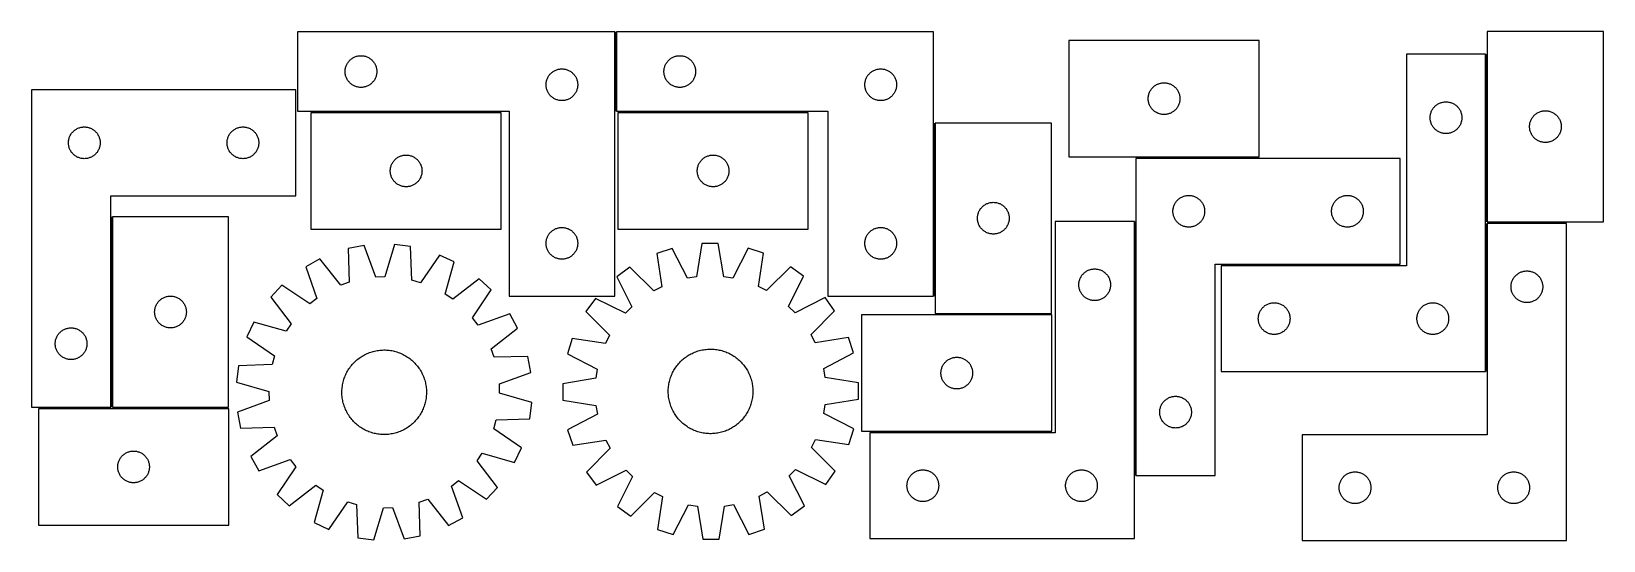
# Model space of a CAD drawing. Header units: millimetres. Extents: x 7 to 1493, y 7 to 488.
import ezdxf

# ---------------------------------------------------------------- set-up
doc = ezdxf.new("R2010")
doc.units = ezdxf.units.MM
doc.layers.add('COMMON', color=5, linetype='CONTINUOUS', true_color=0x0000ff)
doc.layers.add('CUT', color=7, linetype='CONTINUOUS', true_color=0x000000)

msp = doc.modelspace()

# ---------------------------------------------------------------- linework, layer by layer
at = {"layer": 'COMMON'}
for p, q in [((558.933004, 487.633336), (558.933004, 412.633336)), ((1382.52568, 466.481467), (1382.52568, 308.046413)), ((450.902069, 411.883336), (270.902069, 411.883336)), ((741.194791, 411.883336), (561.194791, 411.883336)), ((860.433005, 401.439486), (860.433005, 237.633336)), ((1051.038198, 368.731468), (1167.676969, 368.731468)), ((82.301718, 312.707546), (82.301718, 132.707546)), ((1050.288198, 67.981468), (1050.288198, 308.439484)), ((1382.52568, 306.546412), (1382.52568, 166.481467)), ((1383.275681, 307.296412), (1458.275681, 307.296412)), ((1301.038198, 267.231468), (1131.77568, 267.231468)), ((861.183006, 220.689485), (971.183006, 220.689485)), ((81.551718, 131.957546), (13.116294, 131.957546)), ((83.051719, 131.957545), (193.051719, 131.957545)), ((799.538197, 109.189484), (971.641812, 109.189484))]:
    msp.add_line(p, q, dxfattribs=at)
at = {"layer": 'CUT'}
for p, q in [((558.183004, 487.633336), (258.183004, 487.633336)), ((258.183004, 487.633336), (258.183004, 412.633336)), ((558.183004, 237.633336), (558.183004, 487.633336)), ((859.683005, 487.633336), (559.683005, 487.633336)), ((559.683005, 487.633336), (559.683005, 412.633336)), ((859.683005, 237.633336), (859.683005, 487.633336)), ((1167.676969, 479.481469), (987.676969, 479.481469)), ((987.676969, 479.481469), (987.676969, 369.481469)), ((1167.676969, 369.481469), (1167.676969, 479.481469)), ((1383.275681, 488.046413), (1383.275681, 308.046413)), ((1493.275681, 488.046413), (1383.275681, 488.046413)), ((1493.275681, 308.046413), (1493.275681, 488.046413)), ((307.440721, 460.602499), (307.993904, 461.141617)), ((307.993904, 461.141617), (308.574106, 461.651543)), ((308.574106, 461.651543), (309.179789, 462.130925)), ((309.179789, 462.130925), (309.809348, 462.578492)), ((309.809348, 462.578492), (310.461112, 462.993056)), ((310.461112, 462.993056), (311.133352, 463.373518)), ((311.133352, 463.373518), (311.824288, 463.71887)), ((311.824288, 463.71887), (312.532085, 464.028196)), ((312.532085, 464.028196), (313.254868, 464.300675)), ((313.254868, 464.300675), (313.990719, 464.535584)), ((313.990719, 464.535584), (314.737688, 464.732302)), ((314.737688, 464.732302), (315.493792, 464.890306)), ((315.493792, 464.890306), (316.257028, 465.009176)), ((316.257028, 465.009176), (317.025372, 465.088599)), ((317.025372, 465.088599), (317.796785, 465.128363)), ((317.796785, 465.128363), (318.569222, 465.128363)), ((318.569222, 465.128363), (319.340636, 465.088599)), ((319.340636, 465.088599), (320.108979, 465.009176)), ((320.108979, 465.009176), (320.872215, 464.890306)), ((320.872215, 464.890306), (321.62832, 464.732302)), ((321.62832, 464.732302), (322.375288, 464.535584)), ((322.375288, 464.535584), (323.111139, 464.300675)), ((323.111139, 464.300675), (323.833922, 464.028196)), ((323.833922, 464.028196), (324.54172, 463.71887)), ((324.54172, 463.71887), (325.232655, 463.373518)), ((325.232655, 463.373518), (325.904896, 462.993056)), ((325.904896, 462.993056), (326.556659, 462.578492)), ((326.556659, 462.578492), (327.186218, 462.130925)), ((327.186218, 462.130925), (327.791901, 461.651543)), ((327.791901, 461.651543), (328.372104, 461.141617)), ((328.372104, 461.141617), (328.925286, 460.602499)), ((608.940722, 460.602499), (609.493905, 461.141617)), ((609.493905, 461.141617), (610.074107, 461.651543)), ((610.074107, 461.651543), (610.67979, 462.130925)), ((610.67979, 462.130925), (611.309349, 462.578492)), ((611.309349, 462.578492), (611.961113, 462.993056)), ((611.961113, 462.993056), (612.633353, 463.373518)), ((612.633353, 463.373518), (613.324289, 463.71887)), ((613.324289, 463.71887), (614.032086, 464.028196)), ((614.032086, 464.028196), (614.754869, 464.300675)), ((614.754869, 464.300675), (615.49072, 464.535584)), ((615.49072, 464.535584), (616.237689, 464.732302)), ((616.237689, 464.732302), (616.993793, 464.890306)), ((616.993793, 464.890306), (617.757029, 465.009176)), ((617.757029, 465.009176), (618.525373, 465.088599)), ((618.525373, 465.088599), (619.296786, 465.128363)), ((619.296786, 465.128363), (620.069223, 465.128363)), ((620.069223, 465.128363), (620.840637, 465.088599)), ((620.840637, 465.088599), (621.60898, 465.009176)), ((621.60898, 465.009176), (622.372216, 464.890306)), ((622.372216, 464.890306), (623.128321, 464.732302)), ((623.128321, 464.732302), (623.875289, 464.535584)), ((623.875289, 464.535584), (624.61114, 464.300675)), ((624.61114, 464.300675), (625.333923, 464.028196)), ((625.333923, 464.028196), (626.041721, 463.71887)), ((626.041721, 463.71887), (626.732656, 463.373518)), ((626.732656, 463.373518), (627.404897, 462.993056)), ((627.404897, 462.993056), (628.05666, 462.578492)), ((628.05666, 462.578492), (628.686219, 462.130925)), ((628.686219, 462.130925), (629.291902, 461.651543)), ((629.291902, 461.651543), (629.872105, 461.141617)), ((629.872105, 461.141617), (630.425287, 460.602499)), ((1381.77568, 466.481467), (1306.77568, 466.481467)), ((1306.77568, 466.481467), (1306.77568, 266.481467)), ((1381.77568, 166.481467), (1381.77568, 466.481467)), ((303.183004, 450.133336), (303.202892, 450.905518)), ((303.202892, 449.361155), (303.183004, 450.133336)), ((303.202892, 450.905518), (303.262506, 451.675651)), ((303.262506, 448.591021), (303.202892, 449.361155)), ((303.262506, 451.675651), (303.361685, 452.441695)), ((303.361685, 447.824978), (303.262506, 448.591021)), ((303.361685, 452.441695), (303.500168, 453.201617)), ((303.500168, 447.065055), (303.361685, 447.824978)), ((303.500168, 453.201617), (303.677588, 453.953403)), ((303.677588, 446.31327), (303.500168, 447.065055)), ((303.677588, 453.953403), (303.893473, 454.695059)), ((303.893473, 445.571614), (303.677588, 446.31327)), ((303.893473, 454.695059), (304.147251, 455.424618)), ((304.147251, 455.424618), (304.43825, 456.140145)), ((304.43825, 456.140145), (304.765697, 456.839743)), ((304.765697, 456.839743), (305.128725, 457.521557)), ((305.128725, 457.521557), (305.52637, 458.183779)), ((305.52637, 458.183779), (305.957579, 458.824653)), ((305.957579, 458.824653), (306.421207, 459.442479)), ((306.421207, 459.442479), (306.916025, 460.035618)), ((306.916025, 460.035618), (307.440721, 460.602499)), ((328.925286, 460.602499), (329.449983, 460.035618)), ((329.449983, 460.035618), (329.944801, 459.442479)), ((329.944801, 459.442479), (330.408429, 458.824653)), ((330.408429, 458.824653), (330.839637, 458.183779)), ((330.839637, 458.183779), (331.237282, 457.521557)), ((331.237282, 457.521557), (331.60031, 456.839743)), ((331.60031, 456.839743), (331.927757, 456.140145)), ((331.927757, 456.140145), (332.218756, 455.424618)), ((332.218756, 455.424618), (332.472534, 454.695059)), ((332.472534, 454.695059), (332.68842, 453.953403)), ((332.68842, 446.31327), (332.472534, 445.571614)), ((332.68842, 453.953403), (332.865839, 453.201617)), ((332.865839, 447.065055), (332.68842, 446.31327)), ((332.865839, 453.201617), (333.004322, 452.441695)), ((333.004322, 447.824978), (332.865839, 447.065055)), ((333.004322, 452.441695), (333.103502, 451.675651)), ((333.103502, 448.591021), (333.004322, 447.824978)), ((333.103502, 451.675651), (333.163115, 450.905518)), ((333.163115, 449.361155), (333.103502, 448.591021)), ((333.163115, 450.905518), (333.183004, 450.133336)), ((333.183004, 450.133336), (333.163115, 449.361155)), ((495.52637, 445.683779), (495.957579, 446.324653)), ((495.957579, 446.324653), (496.421207, 446.942479)), ((496.421207, 446.942479), (496.916025, 447.535618)), ((496.916025, 447.535618), (497.440721, 448.102499)), ((497.440721, 448.102499), (497.993904, 448.641617)), ((497.993904, 448.641617), (498.574106, 449.151543)), ((498.574106, 449.151543), (499.179789, 449.630925)), ((499.179789, 449.630925), (499.809348, 450.078492)), ((499.809348, 450.078492), (500.461112, 450.493056)), ((500.461112, 450.493056), (501.133352, 450.873518)), ((501.133352, 450.873518), (501.824288, 451.21887)), ((501.824288, 451.21887), (502.532085, 451.528196)), ((502.532085, 451.528196), (503.254868, 451.800675)), ((503.254868, 451.800675), (503.990719, 452.035584)), ((503.990719, 452.035584), (504.737688, 452.232302)), ((504.737688, 452.232302), (505.493792, 452.390306)), ((505.493792, 452.390306), (506.257028, 452.509176)), ((506.257028, 452.509176), (507.025372, 452.588599)), ((507.025372, 452.588599), (507.796785, 452.628363)), ((507.796785, 452.628363), (508.569222, 452.628363)), ((508.569222, 452.628363), (509.340636, 452.588599)), ((509.340636, 452.588599), (510.108979, 452.509176)), ((510.108979, 452.509176), (510.872215, 452.390306)), ((510.872215, 452.390306), (511.62832, 452.232302)), ((511.62832, 452.232302), (512.375288, 452.035584)), ((512.375288, 452.035584), (513.111139, 451.800675)), ((513.111139, 451.800675), (513.833922, 451.528196)), ((513.833922, 451.528196), (514.54172, 451.21887)), ((514.54172, 451.21887), (515.232655, 450.873518)), ((515.232655, 450.873518), (515.904896, 450.493056)), ((515.904896, 450.493056), (516.556659, 450.078492)), ((516.556659, 450.078492), (517.186218, 449.630925)), ((517.186218, 449.630925), (517.791901, 449.151543)), ((517.791901, 449.151543), (518.372104, 448.641617)), ((518.372104, 448.641617), (518.925286, 448.102499)), ((518.925286, 448.102499), (519.449983, 447.535618)), ((519.449983, 447.535618), (519.944801, 446.942479)), ((519.944801, 446.942479), (520.408429, 446.324653)), ((520.408429, 446.324653), (520.839637, 445.683779)), ((604.683005, 450.133336), (604.702893, 450.905518)), ((604.702893, 449.361155), (604.683005, 450.133336)), ((604.702893, 450.905518), (604.762507, 451.675651)), ((604.762507, 448.591021), (604.702893, 449.361155)), ((604.762507, 451.675651), (604.861686, 452.441695)), ((604.861686, 447.824978), (604.762507, 448.591021)), ((604.861686, 452.441695), (605.000169, 453.201617)), ((605.000169, 447.065055), (604.861686, 447.824978)), ((605.000169, 453.201617), (605.177589, 453.953403)), ((605.177589, 446.31327), (605.000169, 447.065055)), ((605.177589, 453.953403), (605.393474, 454.695059)), ((605.393474, 445.571614), (605.177589, 446.31327)), ((605.393474, 454.695059), (605.647252, 455.424618)), ((605.647252, 455.424618), (605.938251, 456.140145)), ((605.938251, 456.140145), (606.265698, 456.839743)), ((606.265698, 456.839743), (606.628726, 457.521557)), ((606.628726, 457.521557), (607.026371, 458.183779)), ((607.026371, 458.183779), (607.45758, 458.824653)), ((607.45758, 458.824653), (607.921208, 459.442479)), ((607.921208, 459.442479), (608.416026, 460.035618)), ((608.416026, 460.035618), (608.940722, 460.602499)), ((630.425287, 460.602499), (630.949984, 460.035618)), ((630.949984, 460.035618), (631.444802, 459.442479)), ((631.444802, 459.442479), (631.90843, 458.824653)), ((631.90843, 458.824653), (632.339638, 458.183779)), ((632.339638, 458.183779), (632.737283, 457.521557)), ((632.737283, 457.521557), (633.100311, 456.839743)), ((633.100311, 456.839743), (633.427758, 456.140145)), ((633.427758, 456.140145), (633.718757, 455.424618)), ((633.718757, 455.424618), (633.972535, 454.695059)), ((633.972535, 454.695059), (634.188421, 453.953403)), ((634.188421, 446.31327), (633.972535, 445.571614)), ((634.188421, 453.953403), (634.36584, 453.201617)), ((634.36584, 447.065055), (634.188421, 446.31327)), ((634.36584, 453.201617), (634.504323, 452.441695)), ((634.504323, 447.824978), (634.36584, 447.065055)), ((634.504323, 452.441695), (634.603503, 451.675651)), ((634.603503, 448.591021), (634.504323, 447.824978)), ((634.603503, 451.675651), (634.663116, 450.905518)), ((634.663116, 449.361155), (634.603503, 448.591021)), ((634.663116, 450.905518), (634.683005, 450.133336)), ((634.683005, 450.133336), (634.663116, 449.361155)), ((797.026371, 445.683779), (797.45758, 446.324653)), ((797.45758, 446.324653), (797.921208, 446.942479)), ((797.921208, 446.942479), (798.416026, 447.535618)), ((798.416026, 447.535618), (798.940722, 448.102499)), ((798.940722, 448.102499), (799.493905, 448.641617)), ((799.493905, 448.641617), (800.074107, 449.151543)), ((800.074107, 449.151543), (800.67979, 449.630925)), ((800.67979, 449.630925), (801.309349, 450.078492)), ((801.309349, 450.078492), (801.961113, 450.493056)), ((801.961113, 450.493056), (802.633353, 450.873518)), ((802.633353, 450.873518), (803.324289, 451.21887)), ((803.324289, 451.21887), (804.032086, 451.528196)), ((804.032086, 451.528196), (804.754869, 451.800675)), ((804.754869, 451.800675), (805.49072, 452.035584)), ((805.49072, 452.035584), (806.237689, 452.232302)), ((806.237689, 452.232302), (806.993793, 452.390306)), ((806.993793, 452.390306), (807.757029, 452.509176)), ((807.757029, 452.509176), (808.525373, 452.588599)), ((808.525373, 452.588599), (809.296786, 452.628363)), ((809.296786, 452.628363), (810.069223, 452.628363)), ((810.069223, 452.628363), (810.840637, 452.588599)), ((810.840637, 452.588599), (811.60898, 452.509176)), ((811.60898, 452.509176), (812.372216, 452.390306)), ((812.372216, 452.390306), (813.128321, 452.232302)), ((813.128321, 452.232302), (813.875289, 452.035584)), ((813.875289, 452.035584), (814.61114, 451.800675)), ((814.61114, 451.800675), (815.333923, 451.528196)), ((815.333923, 451.528196), (816.041721, 451.21887)), ((816.041721, 451.21887), (816.732656, 450.873518)), ((816.732656, 450.873518), (817.404897, 450.493056)), ((817.404897, 450.493056), (818.05666, 450.078492)), ((818.05666, 450.078492), (818.686219, 449.630925)), ((818.686219, 449.630925), (819.291902, 449.151543)), ((819.291902, 449.151543), (819.872105, 448.641617)), ((819.872105, 448.641617), (820.425287, 448.102499)), ((820.425287, 448.102499), (820.949984, 447.535618)), ((820.949984, 447.535618), (821.444802, 446.942479)), ((821.444802, 446.942479), (821.90843, 446.324653)), ((821.90843, 446.324653), (822.339638, 445.683779)), ((6.551718, 432.707546), (6.551718, 132.707546)), ((256.551718, 432.707546), (6.551718, 432.707546)), ((256.551718, 332.707546), (256.551718, 432.707546)), ((304.147251, 444.842055), (303.893473, 445.571614)), ((304.43825, 444.126528), (304.147251, 444.842055)), ((304.765697, 443.426929), (304.43825, 444.126528)), ((305.128725, 442.745115), (304.765697, 443.426929)), ((305.52637, 442.082893), (305.128725, 442.745115)), ((305.957579, 441.44202), (305.52637, 442.082893)), ((306.421207, 440.824194), (305.957579, 441.44202)), ((306.916025, 440.231055), (306.421207, 440.824194)), ((307.440721, 439.664174), (306.916025, 440.231055)), ((307.993904, 439.125056), (307.440721, 439.664174)), ((308.574106, 438.61513), (307.993904, 439.125056)), ((309.179789, 438.135748), (308.574106, 438.61513)), ((309.809348, 437.688181), (309.179789, 438.135748)), ((310.461112, 437.273617), (309.809348, 437.688181)), ((311.133352, 436.893154), (310.461112, 437.273617)), ((311.824288, 436.547802), (311.133352, 436.893154)), ((312.532085, 436.238477), (311.824288, 436.547802)), ((313.254868, 435.965998), (312.532085, 436.238477)), ((313.990719, 435.731088), (313.254868, 435.965998)), ((314.737688, 435.534371), (313.990719, 435.731088)), ((315.493792, 435.376367), (314.737688, 435.534371)), ((316.257028, 435.257496), (315.493792, 435.376367)), ((317.025372, 435.178073), (316.257028, 435.257496)), ((317.796785, 435.138309), (317.025372, 435.178073)), ((318.569222, 435.138309), (317.796785, 435.138309)), ((319.340636, 435.178073), (318.569222, 435.138309)), ((320.108979, 435.257496), (319.340636, 435.178073)), ((320.872215, 435.376367), (320.108979, 435.257496)), ((321.62832, 435.534371), (320.872215, 435.376367)), ((322.375288, 435.731088), (321.62832, 435.534371)), ((323.111139, 435.965998), (322.375288, 435.731088)), ((323.833922, 436.238477), (323.111139, 435.965998)), ((324.54172, 436.547802), (323.833922, 436.238477)), ((325.232655, 436.893154), (324.54172, 436.547802)), ((325.904896, 437.273617), (325.232655, 436.893154)), ((326.556659, 437.688181), (325.904896, 437.273617)), ((327.186218, 438.135748), (326.556659, 437.688181)), ((327.791901, 438.61513), (327.186218, 438.135748)), ((328.372104, 439.125056), (327.791901, 438.61513)), ((328.925286, 439.664174), (328.372104, 439.125056)), ((329.449983, 440.231055), (328.925286, 439.664174)), ((329.944801, 440.824194), (329.449983, 440.231055)), ((330.408429, 441.44202), (329.944801, 440.824194)), ((330.839637, 442.082893), (330.408429, 441.44202)), ((331.237282, 442.745115), (330.839637, 442.082893)), ((331.60031, 443.426929), (331.237282, 442.745115)), ((331.927757, 444.126528), (331.60031, 443.426929)), ((332.218756, 444.842055), (331.927757, 444.126528)), ((332.472534, 445.571614), (332.218756, 444.842055)), ((493.183004, 437.633336), (493.202892, 438.405518)), ((493.202892, 436.861155), (493.183004, 437.633336)), ((493.202892, 438.405518), (493.262506, 439.175651)), ((493.262506, 436.091021), (493.202892, 436.861155)), ((493.262506, 439.175651), (493.361685, 439.941695)), ((493.361685, 435.324978), (493.262506, 436.091021)), ((493.361685, 439.941695), (493.500168, 440.701617)), ((493.500168, 434.565055), (493.361685, 435.324978)), ((493.500168, 440.701617), (493.677588, 441.453403)), ((493.677588, 433.81327), (493.500168, 434.565055)), ((493.677588, 441.453403), (493.893473, 442.195059)), ((493.893473, 433.071614), (493.677588, 433.81327)), ((493.893473, 442.195059), (494.147251, 442.924618)), ((494.147251, 432.342055), (493.893473, 433.071614)), ((494.147251, 442.924618), (494.43825, 443.640145)), ((494.43825, 431.626528), (494.147251, 432.342055)), ((494.43825, 443.640145), (494.765697, 444.339743)), ((494.765697, 430.926929), (494.43825, 431.626528)), ((494.765697, 444.339743), (495.128725, 445.021557)), ((495.128725, 445.021557), (495.52637, 445.683779)), ((520.839637, 445.683779), (521.237282, 445.021557)), ((521.237282, 445.021557), (521.60031, 444.339743)), ((521.60031, 444.339743), (521.927757, 443.640145)), ((521.927757, 431.626528), (521.60031, 430.926929)), ((521.927757, 443.640145), (522.218756, 442.924618)), ((522.218756, 432.342055), (521.927757, 431.626528)), ((522.218756, 442.924618), (522.472534, 442.195059)), ((522.472534, 433.071614), (522.218756, 432.342055)), ((522.472534, 442.195059), (522.68842, 441.453403)), ((522.68842, 433.81327), (522.472534, 433.071614)), ((522.68842, 441.453403), (522.865839, 440.701617)), ((522.865839, 434.565055), (522.68842, 433.81327)), ((522.865839, 440.701617), (523.004322, 439.941695)), ((523.004322, 435.324978), (522.865839, 434.565055)), ((523.004322, 439.941695), (523.103502, 439.175651)), ((523.103502, 436.091021), (523.004322, 435.324978)), ((523.103502, 439.175651), (523.163115, 438.405518)), ((523.163115, 436.861155), (523.103502, 436.091021)), ((523.163115, 438.405518), (523.183004, 437.633336)), ((523.183004, 437.633336), (523.163115, 436.861155)), ((605.647252, 444.842055), (605.393474, 445.571614)), ((605.938251, 444.126528), (605.647252, 444.842055)), ((606.265698, 443.426929), (605.938251, 444.126528)), ((606.628726, 442.745115), (606.265698, 443.426929)), ((607.026371, 442.082893), (606.628726, 442.745115)), ((607.45758, 441.44202), (607.026371, 442.082893)), ((607.921208, 440.824194), (607.45758, 441.44202)), ((608.416026, 440.231055), (607.921208, 440.824194)), ((608.940722, 439.664174), (608.416026, 440.231055)), ((609.493905, 439.125056), (608.940722, 439.664174)), ((610.074107, 438.61513), (609.493905, 439.125056)), ((610.67979, 438.135748), (610.074107, 438.61513)), ((611.309349, 437.688181), (610.67979, 438.135748)), ((611.961113, 437.273617), (611.309349, 437.688181)), ((612.633353, 436.893154), (611.961113, 437.273617)), ((613.324289, 436.547802), (612.633353, 436.893154)), ((614.032086, 436.238477), (613.324289, 436.547802)), ((614.754869, 435.965998), (614.032086, 436.238477)), ((615.49072, 435.731088), (614.754869, 435.965998)), ((616.237689, 435.534371), (615.49072, 435.731088)), ((616.993793, 435.376367), (616.237689, 435.534371)), ((617.757029, 435.257496), (616.993793, 435.376367)), ((618.525373, 435.178073), (617.757029, 435.257496)), ((619.296786, 435.138309), (618.525373, 435.178073)), ((620.069223, 435.138309), (619.296786, 435.138309)), ((620.840637, 435.178073), (620.069223, 435.138309)), ((621.60898, 435.257496), (620.840637, 435.178073)), ((622.372216, 435.376367), (621.60898, 435.257496)), ((623.128321, 435.534371), (622.372216, 435.376367)), ((623.875289, 435.731088), (623.128321, 435.534371)), ((624.61114, 435.965998), (623.875289, 435.731088)), ((625.333923, 436.238477), (624.61114, 435.965998)), ((626.041721, 436.547802), (625.333923, 436.238477)), ((626.732656, 436.893154), (626.041721, 436.547802)), ((627.404897, 437.273617), (626.732656, 436.893154)), ((628.05666, 437.688181), (627.404897, 437.273617)), ((628.686219, 438.135748), (628.05666, 437.688181)), ((629.291902, 438.61513), (628.686219, 438.135748)), ((629.872105, 439.125056), (629.291902, 438.61513)), ((630.425287, 439.664174), (629.872105, 439.125056)), ((630.949984, 440.231055), (630.425287, 439.664174)), ((631.444802, 440.824194), (630.949984, 440.231055)), ((631.90843, 441.44202), (631.444802, 440.824194)), ((632.339638, 442.082893), (631.90843, 441.44202)), ((632.737283, 442.745115), (632.339638, 442.082893)), ((633.100311, 443.426929), (632.737283, 442.745115)), ((633.427758, 444.126528), (633.100311, 443.426929)), ((633.718757, 444.842055), (633.427758, 444.126528)), ((633.972535, 445.571614), (633.718757, 444.842055)), ((794.683005, 437.633336), (794.702893, 438.405518)), ((794.702893, 436.861155), (794.683005, 437.633336)), ((794.702893, 438.405518), (794.762507, 439.175651)), ((794.762507, 436.091021), (794.702893, 436.861155)), ((794.762507, 439.175651), (794.861686, 439.941695)), ((794.861686, 435.324978), (794.762507, 436.091021)), ((794.861686, 439.941695), (795.000169, 440.701617)), ((795.000169, 434.565055), (794.861686, 435.324978)), ((795.000169, 440.701617), (795.177589, 441.453403)), ((795.177589, 433.81327), (795.000169, 434.565055)), ((795.177589, 441.453403), (795.393474, 442.195059)), ((795.393474, 433.071614), (795.177589, 433.81327)), ((795.393474, 442.195059), (795.647252, 442.924618)), ((795.647252, 432.342055), (795.393474, 433.071614)), ((795.647252, 442.924618), (795.938251, 443.640145)), ((795.938251, 431.626528), (795.647252, 432.342055)), ((795.938251, 443.640145), (796.265698, 444.339743)), ((796.265698, 430.926929), (795.938251, 431.626528)), ((796.265698, 444.339743), (796.628726, 445.021557)), ((796.628726, 445.021557), (797.026371, 445.683779)), ((822.339638, 445.683779), (822.737283, 445.021557)), ((822.737283, 445.021557), (823.100311, 444.339743)), ((823.100311, 444.339743), (823.427758, 443.640145)), ((823.427758, 431.626528), (823.100311, 430.926929)), ((823.427758, 443.640145), (823.718757, 442.924618)), ((823.718757, 432.342055), (823.427758, 431.626528)), ((823.718757, 442.924618), (823.972535, 442.195059)), ((823.972535, 433.071614), (823.718757, 432.342055)), ((823.972535, 442.195059), (824.188421, 441.453403)), ((824.188421, 433.81327), (823.972535, 433.071614)), ((824.188421, 441.453403), (824.36584, 440.701617)), ((824.36584, 434.565055), (824.188421, 433.81327)), ((824.36584, 440.701617), (824.504323, 439.941695)), ((824.504323, 435.324978), (824.36584, 434.565055)), ((824.504323, 439.941695), (824.603503, 439.175651)), ((824.603503, 436.091021), (824.504323, 435.324978)), ((824.603503, 439.175651), (824.663116, 438.405518)), ((824.663116, 436.861155), (824.603503, 436.091021)), ((824.663116, 438.405518), (824.683005, 437.633336)), ((824.683005, 437.633336), (824.663116, 436.861155)), ((1063.932215, 430.488278), (1064.259662, 431.187876)), ((1064.259662, 431.187876), (1064.62269, 431.86969)), ((1064.62269, 431.86969), (1065.020335, 432.531912)), ((1065.020335, 432.531912), (1065.451544, 433.172786)), ((1065.451544, 433.172786), (1065.915172, 433.790611)), ((1065.915172, 433.790611), (1066.40999, 434.383751)), ((1066.40999, 434.383751), (1066.934686, 434.950631)), ((1066.934686, 434.950631), (1067.487869, 435.48975)), ((1067.487869, 435.48975), (1068.068071, 435.999676)), ((1068.068071, 435.999676), (1068.673754, 436.479058)), ((1068.673754, 436.479058), (1069.303313, 436.926624)), ((1069.303313, 436.926624), (1069.955077, 437.341189)), ((1069.955077, 437.341189), (1070.627317, 437.721651)), ((1070.627317, 437.721651), (1071.318253, 438.067003)), ((1071.318253, 438.067003), (1072.02605, 438.376329)), ((1072.02605, 438.376329), (1072.748833, 438.648808)), ((1072.748833, 438.648808), (1073.484684, 438.883717)), ((1073.484684, 438.883717), (1074.231652, 439.080435)), ((1074.231652, 439.080435), (1074.987757, 439.238438)), ((1074.987757, 439.238438), (1075.750993, 439.357309)), ((1075.750993, 439.357309), (1076.519337, 439.436732)), ((1076.519337, 439.436732), (1077.29075, 439.476496)), ((1077.29075, 439.476496), (1078.063187, 439.476496)), ((1078.063187, 439.476496), (1078.834601, 439.436732)), ((1078.834601, 439.436732), (1079.602944, 439.357309)), ((1079.602944, 439.357309), (1080.36618, 439.238438)), ((1080.36618, 439.238438), (1081.122285, 439.080435)), ((1081.122285, 439.080435), (1081.869253, 438.883717)), ((1081.869253, 438.883717), (1082.605104, 438.648808)), ((1082.605104, 438.648808), (1083.327887, 438.376329)), ((1083.327887, 438.376329), (1084.035684, 438.067003)), ((1084.035684, 438.067003), (1084.72662, 437.721651)), ((1084.72662, 437.721651), (1085.398861, 437.341189)), ((1085.398861, 437.341189), (1086.050624, 436.926624)), ((1086.050624, 436.926624), (1086.680183, 436.479058)), ((1086.680183, 436.479058), (1087.285866, 435.999676)), ((1087.285866, 435.999676), (1087.866069, 435.48975)), ((1087.866069, 435.48975), (1088.419251, 434.950631)), ((1088.419251, 434.950631), (1088.943948, 434.383751)), ((1088.943948, 434.383751), (1089.438766, 433.790611)), ((1089.438766, 433.790611), (1089.902394, 433.172786)), ((1089.902394, 433.172786), (1090.333602, 432.531912)), ((1090.333602, 432.531912), (1090.731247, 431.86969)), ((1090.731247, 431.86969), (1091.094275, 431.187876)), ((1091.094275, 431.187876), (1091.421722, 430.488278)), ((495.128725, 430.245115), (494.765697, 430.926929)), ((495.52637, 429.582893), (495.128725, 430.245115)), ((495.957579, 428.94202), (495.52637, 429.582893)), ((496.421207, 428.324194), (495.957579, 428.94202)), ((496.916025, 427.731055), (496.421207, 428.324194)), ((497.440721, 427.164174), (496.916025, 427.731055)), ((497.993904, 426.625056), (497.440721, 427.164174)), ((498.574106, 426.11513), (497.993904, 426.625056)), ((499.179789, 425.635748), (498.574106, 426.11513)), ((499.809348, 425.188181), (499.179789, 425.635748)), ((500.461112, 424.773617), (499.809348, 425.188181)), ((501.133352, 424.393154), (500.461112, 424.773617)), ((501.824288, 424.047802), (501.133352, 424.393154)), ((502.532085, 423.738477), (501.824288, 424.047802)), ((503.254868, 423.465998), (502.532085, 423.738477)), ((503.990719, 423.231088), (503.254868, 423.465998)), ((504.737688, 423.034371), (503.990719, 423.231088)), ((505.493792, 422.876367), (504.737688, 423.034371)), ((506.257028, 422.757496), (505.493792, 422.876367)), ((507.025372, 422.678073), (506.257028, 422.757496)), ((507.796785, 422.638309), (507.025372, 422.678073)), ((508.569222, 422.638309), (507.796785, 422.638309)), ((509.340636, 422.678073), (508.569222, 422.638309)), ((510.108979, 422.757496), (509.340636, 422.678073)), ((510.872215, 422.876367), (510.108979, 422.757496)), ((511.62832, 423.034371), (510.872215, 422.876367)), ((512.375288, 423.231088), (511.62832, 423.034371)), ((513.111139, 423.465998), (512.375288, 423.231088)), ((513.833922, 423.738477), (513.111139, 423.465998)), ((514.54172, 424.047802), (513.833922, 423.738477)), ((515.232655, 424.393154), (514.54172, 424.047802)), ((515.904896, 424.773617), (515.232655, 424.393154)), ((516.556659, 425.188181), (515.904896, 424.773617)), ((517.186218, 425.635748), (516.556659, 425.188181)), ((517.791901, 426.11513), (517.186218, 425.635748)), ((518.372104, 426.625056), (517.791901, 426.11513)), ((518.925286, 427.164174), (518.372104, 426.625056)), ((519.449983, 427.731055), (518.925286, 427.164174)), ((519.944801, 428.324194), (519.449983, 427.731055)), ((520.408429, 428.94202), (519.944801, 428.324194)), ((520.839637, 429.582893), (520.408429, 428.94202)), ((521.237282, 430.245115), (520.839637, 429.582893)), ((521.60031, 430.926929), (521.237282, 430.245115)), ((796.628726, 430.245115), (796.265698, 430.926929)), ((797.026371, 429.582893), (796.628726, 430.245115)), ((797.45758, 428.94202), (797.026371, 429.582893)), ((797.921208, 428.324194), (797.45758, 428.94202)), ((798.416026, 427.731055), (797.921208, 428.324194)), ((798.940722, 427.164174), (798.416026, 427.731055)), ((799.493905, 426.625056), (798.940722, 427.164174)), ((800.074107, 426.11513), (799.493905, 426.625056)), ((800.67979, 425.635748), (800.074107, 426.11513)), ((801.309349, 425.188181), (800.67979, 425.635748)), ((801.961113, 424.773617), (801.309349, 425.188181)), ((802.633353, 424.393154), (801.961113, 424.773617)), ((803.324289, 424.047802), (802.633353, 424.393154)), ((804.032086, 423.738477), (803.324289, 424.047802)), ((804.754869, 423.465998), (804.032086, 423.738477)), ((805.49072, 423.231088), (804.754869, 423.465998)), ((806.237689, 423.034371), (805.49072, 423.231088)), ((806.993793, 422.876367), (806.237689, 423.034371)), ((807.757029, 422.757496), (806.993793, 422.876367)), ((808.525373, 422.678073), (807.757029, 422.757496)), ((809.296786, 422.638309), (808.525373, 422.678073)), ((810.069223, 422.638309), (809.296786, 422.638309)), ((810.840637, 422.678073), (810.069223, 422.638309)), ((811.60898, 422.757496), (810.840637, 422.678073)), ((812.372216, 422.876367), (811.60898, 422.757496)), ((813.128321, 423.034371), (812.372216, 422.876367)), ((813.875289, 423.231088), (813.128321, 423.034371)), ((814.61114, 423.465998), (813.875289, 423.231088)), ((815.333923, 423.738477), (814.61114, 423.465998)), ((816.041721, 424.047802), (815.333923, 423.738477)), ((816.732656, 424.393154), (816.041721, 424.047802)), ((817.404897, 424.773617), (816.732656, 424.393154)), ((818.05666, 425.188181), (817.404897, 424.773617)), ((818.686219, 425.635748), (818.05666, 425.188181)), ((819.291902, 426.11513), (818.686219, 425.635748)), ((819.872105, 426.625056), (819.291902, 426.11513)), ((820.425287, 427.164174), (819.872105, 426.625056)), ((820.949984, 427.731055), (820.425287, 427.164174)), ((821.444802, 428.324194), (820.949984, 427.731055)), ((821.90843, 428.94202), (821.444802, 428.324194)), ((822.339638, 429.582893), (821.90843, 428.94202)), ((822.737283, 430.245115), (822.339638, 429.582893)), ((823.100311, 430.926929), (822.737283, 430.245115)), ((1062.676969, 424.481469), (1062.696857, 425.253651)), ((1062.696857, 423.709288), (1062.676969, 424.481469)), ((1062.696857, 425.253651), (1062.75647, 426.023784)), ((1062.75647, 422.939154), (1062.696857, 423.709288)), ((1062.75647, 426.023784), (1062.85565, 426.789828)), ((1062.85565, 422.173111), (1062.75647, 422.939154)), ((1062.85565, 426.789828), (1062.994133, 427.54975)), ((1062.994133, 421.413188), (1062.85565, 422.173111)), ((1062.994133, 427.54975), (1063.171553, 428.301536)), ((1063.171553, 420.661402), (1062.994133, 421.413188)), ((1063.171553, 428.301536), (1063.387438, 429.043192)), ((1063.387438, 419.919747), (1063.171553, 420.661402)), ((1063.387438, 429.043192), (1063.641216, 429.77275)), ((1063.641216, 419.190188), (1063.387438, 419.919747)), ((1063.641216, 429.77275), (1063.932215, 430.488278)), ((1063.932215, 418.474661), (1063.641216, 419.190188)), ((1064.259662, 417.775062), (1063.932215, 418.474661)), ((1064.62269, 417.093248), (1064.259662, 417.775062)), ((1065.020335, 416.431026), (1064.62269, 417.093248)), ((1065.451544, 415.790153), (1065.020335, 416.431026)), ((1090.333602, 416.431026), (1089.902394, 415.790153)), ((1090.731247, 417.093248), (1090.333602, 416.431026)), ((1091.094275, 417.775062), (1090.731247, 417.093248)), ((1091.421722, 418.474661), (1091.094275, 417.775062)), ((1091.421722, 430.488278), (1091.712721, 429.77275)), ((1091.712721, 419.190188), (1091.421722, 418.474661)), ((1091.712721, 429.77275), (1091.966499, 429.043192)), ((1091.966499, 419.919747), (1091.712721, 419.190188)), ((1091.966499, 429.043192), (1092.182384, 428.301536)), ((1092.182384, 420.661402), (1091.966499, 419.919747)), ((1092.182384, 428.301536), (1092.359804, 427.54975)), ((1092.359804, 421.413188), (1092.182384, 420.661402)), ((1092.359804, 427.54975), (1092.498287, 426.789828)), ((1092.498287, 422.173111), (1092.359804, 421.413188)), ((1092.498287, 426.789828), (1092.597467, 426.023784)), ((1092.597467, 422.939154), (1092.498287, 422.173111)), ((1092.597467, 426.023784), (1092.65708, 425.253651)), ((1092.65708, 423.709288), (1092.597467, 422.939154)), ((1092.65708, 425.253651), (1092.676969, 424.481469)), ((1092.676969, 424.481469), (1092.65708, 423.709288)), ((1332.757473, 416.090365), (1333.2674, 416.670567)), ((1333.2674, 416.670567), (1333.806518, 417.22375)), ((1333.806518, 417.22375), (1334.373398, 417.748446)), ((1334.373398, 417.748446), (1334.966538, 418.243264)), ((1334.966538, 418.243264), (1335.584364, 418.706892)), ((1335.584364, 418.706892), (1336.225237, 419.138101)), ((1336.225237, 419.138101), (1336.887459, 419.535746)), ((1336.887459, 419.535746), (1337.569273, 419.898773)), ((1337.569273, 419.898773), (1338.268872, 420.226221)), ((1338.268872, 420.226221), (1338.984399, 420.517219)), ((1338.984399, 420.517219), (1339.713958, 420.770998)), ((1339.713958, 420.770998), (1340.455613, 420.986883)), ((1340.455613, 420.986883), (1341.207399, 421.164302)), ((1341.207399, 421.164302), (1341.967321, 421.302786)), ((1341.967321, 421.302786), (1342.733365, 421.401965)), ((1342.733365, 421.401965), (1343.503499, 421.461579)), ((1343.503499, 421.461579), (1344.27568, 421.481467)), ((1344.27568, 421.481467), (1345.047861, 421.461579)), ((1345.047861, 421.461579), (1345.817995, 421.401965)), ((1345.817995, 421.401965), (1346.584039, 421.302786)), ((1346.584039, 421.302786), (1347.343961, 421.164302)), ((1347.343961, 421.164302), (1348.095747, 420.986883)), ((1348.095747, 420.986883), (1348.837403, 420.770998)), ((1348.837403, 420.770998), (1349.566961, 420.517219)), ((1349.566961, 420.517219), (1350.282489, 420.226221)), ((1350.282489, 420.226221), (1350.982087, 419.898773)), ((1350.982087, 419.898773), (1351.663901, 419.535746)), ((1351.663901, 419.535746), (1352.326123, 419.138101)), ((1352.326123, 419.138101), (1352.966997, 418.706892)), ((1352.966997, 418.706892), (1353.584822, 418.243264)), ((1353.584822, 418.243264), (1354.177962, 417.748446)), ((1354.177962, 417.748446), (1354.744842, 417.22375)), ((1354.744842, 417.22375), (1355.283961, 416.670567)), ((1355.283961, 416.670567), (1355.793887, 416.090365)), ((258.183004, 412.633336), (458.183004, 412.633336)), ((450.902069, 411.133335), (270.902069, 411.133335)), ((270.902069, 411.133335), (270.902069, 301.133335)), ((450.902069, 301.133335), (450.902069, 411.133335)), ((458.183004, 412.633336), (458.183004, 237.633336)), ((559.683005, 412.633336), (759.683005, 412.633336)), ((741.194791, 411.133335), (561.194791, 411.133335)), ((561.194791, 411.133335), (561.194791, 301.133335)), ((741.194791, 301.133335), (741.194791, 411.133335)), ((759.683005, 412.633336), (759.683005, 237.633336)), ((861.183006, 401.439486), (861.183006, 221.439486)), ((971.183006, 401.439486), (861.183006, 401.439486)), ((971.183006, 221.439486), (971.183006, 401.439486)), ((1065.915172, 415.172327), (1065.451544, 415.790153)), ((1066.40999, 414.579187), (1065.915172, 415.172327)), ((1066.934686, 414.012307), (1066.40999, 414.579187)), ((1067.487869, 413.473189), (1066.934686, 414.012307)), ((1068.068071, 412.963262), (1067.487869, 413.473189)), ((1068.673754, 412.483881), (1068.068071, 412.963262)), ((1069.303313, 412.036314), (1068.673754, 412.483881)), ((1069.955077, 411.62175), (1069.303313, 412.036314)), ((1070.627317, 411.241287), (1069.955077, 411.62175)), ((1071.318253, 410.895935), (1070.627317, 411.241287)), ((1072.02605, 410.58661), (1071.318253, 410.895935)), ((1072.748833, 410.314131), (1072.02605, 410.58661)), ((1073.484684, 410.079221), (1072.748833, 410.314131)), ((1074.231652, 409.882504), (1073.484684, 410.079221)), ((1074.987757, 409.7245), (1074.231652, 409.882504)), ((1075.750993, 409.605629), (1074.987757, 409.7245)), ((1076.519337, 409.526206), (1075.750993, 409.605629)), ((1077.29075, 409.486442), (1076.519337, 409.526206)), ((1078.063187, 409.486442), (1077.29075, 409.486442)), ((1078.834601, 409.526206), (1078.063187, 409.486442)), ((1079.602944, 409.605629), (1078.834601, 409.526206)), ((1080.36618, 409.7245), (1079.602944, 409.605629)), ((1081.122285, 409.882504), (1080.36618, 409.7245)), ((1081.869253, 410.079221), (1081.122285, 409.882504)), ((1082.605104, 410.314131), (1081.869253, 410.079221)), ((1083.327887, 410.58661), (1082.605104, 410.314131)), ((1084.035684, 410.895935), (1083.327887, 410.58661)), ((1084.72662, 411.241287), (1084.035684, 410.895935)), ((1085.398861, 411.62175), (1084.72662, 411.241287)), ((1086.050624, 412.036314), (1085.398861, 411.62175)), ((1086.680183, 412.483881), (1086.050624, 412.036314)), ((1087.285866, 412.963262), (1086.680183, 412.483881)), ((1087.866069, 413.473189), (1087.285866, 412.963262)), ((1088.419251, 414.012307), (1087.866069, 413.473189)), ((1088.943948, 414.579187), (1088.419251, 414.012307)), ((1089.438766, 415.172327), (1088.943948, 414.579187)), ((1089.902394, 415.790153), (1089.438766, 415.172327)), ((1329.280653, 406.867686), (1329.320417, 407.639099)), ((1329.280653, 406.095248), (1329.280653, 406.867686)), ((1329.320417, 405.323835), (1329.280653, 406.095248)), ((1329.320417, 407.639099), (1329.39984, 408.407443)), ((1329.39984, 404.555492), (1329.320417, 405.323835)), ((1329.39984, 408.407443), (1329.518711, 409.170679)), ((1329.518711, 403.792256), (1329.39984, 404.555492)), ((1329.518711, 409.170679), (1329.676715, 409.926783)), ((1329.676715, 403.036151), (1329.518711, 403.792256)), ((1329.676715, 409.926783), (1329.873432, 410.673752)), ((1329.873432, 402.289183), (1329.676715, 403.036151)), ((1329.873432, 410.673752), (1330.108342, 411.409603)), ((1330.108342, 401.553331), (1329.873432, 402.289183)), ((1330.108342, 411.409603), (1330.380821, 412.132386)), ((1330.380821, 400.830549), (1330.108342, 401.553331)), ((1330.380821, 412.132386), (1330.690146, 412.840183)), ((1330.690146, 412.840183), (1331.035498, 413.531118)), ((1331.035498, 413.531118), (1331.415961, 414.203359)), ((1331.415961, 414.203359), (1331.830525, 414.855123)), ((1331.830525, 414.855123), (1332.278091, 415.484681)), ((1332.278091, 415.484681), (1332.757473, 416.090365)), ((1355.793887, 416.090365), (1356.273269, 415.484681)), ((1356.273269, 415.484681), (1356.720835, 414.855123)), ((1356.720835, 414.855123), (1357.1354, 414.203359)), ((1357.1354, 414.203359), (1357.515862, 413.531118)), ((1357.515862, 413.531118), (1357.861214, 412.840183)), ((1357.861214, 412.840183), (1358.17054, 412.132386)), ((1358.17054, 412.132386), (1358.443019, 411.409603)), ((1358.443019, 401.553331), (1358.17054, 400.830549)), ((1358.443019, 411.409603), (1358.677928, 410.673752)), ((1358.677928, 402.289183), (1358.443019, 401.553331)), ((1358.677928, 410.673752), (1358.874646, 409.926783)), ((1358.874646, 403.036151), (1358.677928, 402.289183)), ((1358.874646, 409.926783), (1359.032649, 409.170679)), ((1359.032649, 403.792256), (1358.874646, 403.036151)), ((1359.032649, 409.170679), (1359.15152, 408.407443)), ((1359.15152, 404.555492), (1359.032649, 403.792256)), ((1359.15152, 408.407443), (1359.230943, 407.639099)), ((1359.230943, 405.323835), (1359.15152, 404.555492)), ((1359.230943, 407.639099), (1359.270707, 406.867686)), ((1359.270707, 406.095248), (1359.230943, 405.323835)), ((1359.270707, 406.867686), (1359.270707, 406.095248)), ((1423.518712, 400.735624), (1423.676716, 401.491729)), ((1423.676716, 401.491729), (1423.873433, 402.238697)), ((1423.873433, 402.238697), (1424.108343, 402.974549)), ((1424.108343, 402.974549), (1424.380822, 403.697331)), ((1424.380822, 403.697331), (1424.690147, 404.405129)), ((1424.690147, 404.405129), (1425.035499, 405.096064)), ((1425.035499, 405.096064), (1425.415962, 405.768305)), ((1425.415962, 405.768305), (1425.830526, 406.420069)), ((1425.830526, 406.420069), (1426.278092, 407.049627)), ((1426.278092, 407.049627), (1426.757474, 407.655311)), ((1426.757474, 407.655311), (1427.267401, 408.235513)), ((1427.267401, 408.235513), (1427.806519, 408.788696)), ((1427.806519, 408.788696), (1428.373399, 409.313392)), ((1428.373399, 409.313392), (1428.966539, 409.80821)), ((1428.966539, 409.80821), (1429.584365, 410.271838)), ((1429.584365, 410.271838), (1430.225238, 410.703046)), ((1430.225238, 410.703046), (1430.88746, 411.100691)), ((1430.88746, 411.100691), (1431.569274, 411.463719)), ((1431.569274, 411.463719), (1432.268873, 411.791166)), ((1432.268873, 411.791166), (1432.9844, 412.082165)), ((1432.9844, 412.082165), (1433.713959, 412.335944)), ((1433.713959, 412.335944), (1434.455614, 412.551829)), ((1434.455614, 412.551829), (1435.2074, 412.729248)), ((1435.2074, 412.729248), (1435.967322, 412.867731)), ((1435.967322, 412.867731), (1436.733366, 412.966911)), ((1436.733366, 412.966911), (1437.5035, 413.026524)), ((1437.5035, 413.026524), (1438.275681, 413.046413)), ((1438.275681, 413.046413), (1439.047862, 413.026524)), ((1439.047862, 413.026524), (1439.817996, 412.966911)), ((1439.817996, 412.966911), (1440.58404, 412.867731)), ((1440.58404, 412.867731), (1441.343962, 412.729248)), ((1441.343962, 412.729248), (1442.095748, 412.551829)), ((1442.095748, 412.551829), (1442.837404, 412.335944)), ((1442.837404, 412.335944), (1443.566962, 412.082165)), ((1443.566962, 412.082165), (1444.28249, 411.791166)), ((1444.28249, 411.791166), (1444.982088, 411.463719)), ((1444.982088, 411.463719), (1445.663902, 411.100691)), ((1445.663902, 411.100691), (1446.326124, 410.703046)), ((1446.326124, 410.703046), (1446.966998, 410.271838)), ((1446.966998, 410.271838), (1447.584823, 409.80821)), ((1447.584823, 409.80821), (1448.177963, 409.313392)), ((1448.177963, 409.313392), (1448.744843, 408.788696)), ((1448.744843, 408.788696), (1449.283962, 408.235513)), ((1449.283962, 408.235513), (1449.793888, 407.655311)), ((1449.793888, 407.655311), (1450.27327, 407.049627)), ((1450.27327, 407.049627), (1450.720836, 406.420069)), ((1450.720836, 406.420069), (1451.135401, 405.768305)), ((1451.135401, 405.768305), (1451.515863, 405.096064)), ((1451.515863, 405.096064), (1451.861215, 404.405129)), ((1451.861215, 404.405129), (1452.170541, 403.697331)), ((1452.170541, 403.697331), (1452.44302, 402.974549)), ((1452.44302, 402.974549), (1452.677929, 402.238697)), ((1452.677929, 402.238697), (1452.874647, 401.491729)), ((1452.874647, 401.491729), (1453.03265, 400.735624)), ((41.952752, 386.152862), (42.149469, 386.89983)), ((42.149469, 386.89983), (42.384379, 387.635681)), ((42.384379, 387.635681), (42.656858, 388.358464)), ((42.656858, 388.358464), (42.966184, 389.066262)), ((42.966184, 389.066262), (43.311536, 389.757197)), ((43.311536, 389.757197), (43.691998, 390.429438)), ((43.691998, 390.429438), (44.106562, 391.081201)), ((44.106562, 391.081201), (44.554129, 391.71076)), ((44.554129, 391.71076), (45.033511, 392.316443)), ((45.033511, 392.316443), (45.543437, 392.896646)), ((45.543437, 392.896646), (46.082555, 393.449828)), ((46.082555, 393.449828), (46.649436, 393.974525)), ((46.649436, 393.974525), (47.242575, 394.469343)), ((47.242575, 394.469343), (47.860401, 394.932971)), ((47.860401, 394.932971), (48.501275, 395.364179)), ((48.501275, 395.364179), (49.163497, 395.761824)), ((49.163497, 395.761824), (49.845311, 396.124852)), ((49.845311, 396.124852), (50.544909, 396.452299)), ((50.544909, 396.452299), (51.260436, 396.743298)), ((51.260436, 396.743298), (51.989995, 396.997076)), ((51.989995, 396.997076), (52.731651, 397.212962)), ((52.731651, 397.212962), (53.483437, 397.390381)), ((53.483437, 397.390381), (54.243359, 397.528864)), ((54.243359, 397.528864), (55.009403, 397.628044)), ((55.009403, 397.628044), (55.779536, 397.687657)), ((55.779536, 397.687657), (56.551718, 397.707546)), ((56.551718, 397.707546), (57.323899, 397.687657)), ((57.323899, 397.687657), (58.094033, 397.628044)), ((58.094033, 397.628044), (58.860076, 397.528864)), ((58.860076, 397.528864), (59.619999, 397.390381)), ((59.619999, 397.390381), (60.371784, 397.212962)), ((60.371784, 397.212962), (61.11344, 396.997076)), ((61.11344, 396.997076), (61.842999, 396.743298)), ((61.842999, 396.743298), (62.558526, 396.452299)), ((62.558526, 396.452299), (63.258124, 396.124852)), ((63.258124, 396.124852), (63.939939, 395.761824)), ((63.939939, 395.761824), (64.602161, 395.364179)), ((64.602161, 395.364179), (65.243034, 394.932971)), ((65.243034, 394.932971), (65.86086, 394.469343)), ((65.86086, 394.469343), (66.453999, 393.974525)), ((66.453999, 393.974525), (67.02088, 393.449828)), ((67.02088, 393.449828), (67.559998, 392.896646)), ((67.559998, 392.896646), (68.069924, 392.316443)), ((68.069924, 392.316443), (68.549306, 391.71076)), ((68.549306, 391.71076), (68.996873, 391.081201)), ((68.996873, 391.081201), (69.411437, 390.429438)), ((69.411437, 390.429438), (69.7919, 389.757197)), ((69.7919, 389.757197), (70.137252, 389.066262)), ((70.137252, 389.066262), (70.446577, 388.358464)), ((70.446577, 388.358464), (70.719056, 387.635681)), ((70.719056, 387.635681), (70.953966, 386.89983)), ((70.953966, 386.89983), (71.150683, 386.152862)), ((191.952752, 386.152862), (192.149469, 386.89983)), ((192.149469, 386.89983), (192.384379, 387.635681)), ((192.384379, 387.635681), (192.656858, 388.358464)), ((192.656858, 388.358464), (192.966184, 389.066262)), ((192.966184, 389.066262), (193.311536, 389.757197)), ((193.311536, 389.757197), (193.691998, 390.429438)), ((193.691998, 390.429438), (194.106562, 391.081201)), ((194.106562, 391.081201), (194.554129, 391.71076)), ((194.554129, 391.71076), (195.033511, 392.316443)), ((195.033511, 392.316443), (195.543437, 392.896646)), ((195.543437, 392.896646), (196.082555, 393.449828)), ((196.082555, 393.449828), (196.649436, 393.974525)), ((196.649436, 393.974525), (197.242575, 394.469343)), ((197.242575, 394.469343), (197.860401, 394.932971)), ((197.860401, 394.932971), (198.501275, 395.364179)), ((198.501275, 395.364179), (199.163497, 395.761824)), ((199.163497, 395.761824), (199.845311, 396.124852)), ((199.845311, 396.124852), (200.544909, 396.452299)), ((200.544909, 396.452299), (201.260436, 396.743298)), ((201.260436, 396.743298), (201.989995, 396.997076)), ((201.989995, 396.997076), (202.731651, 397.212962)), ((202.731651, 397.212962), (203.483437, 397.390381)), ((203.483437, 397.390381), (204.243359, 397.528864)), ((204.243359, 397.528864), (205.009403, 397.628044)), ((205.009403, 397.628044), (205.779536, 397.687657)), ((205.779536, 397.687657), (206.551718, 397.707546)), ((206.551718, 397.707546), (207.323899, 397.687657)), ((207.323899, 397.687657), (208.094033, 397.628044)), ((208.094033, 397.628044), (208.860076, 397.528864)), ((208.860076, 397.528864), (209.619999, 397.390381)), ((209.619999, 397.390381), (210.371784, 397.212962)), ((210.371784, 397.212962), (211.11344, 396.997076)), ((211.11344, 396.997076), (211.842999, 396.743298)), ((211.842999, 396.743298), (212.558526, 396.452299)), ((212.558526, 396.452299), (213.258124, 396.124852)), ((213.258124, 396.124852), (213.939939, 395.761824)), ((213.939939, 395.761824), (214.602161, 395.364179)), ((214.602161, 395.364179), (215.243034, 394.932971)), ((215.243034, 394.932971), (215.86086, 394.469343)), ((215.86086, 394.469343), (216.453999, 393.974525)), ((216.453999, 393.974525), (217.02088, 393.449828)), ((217.02088, 393.449828), (217.559998, 392.896646)), ((217.559998, 392.896646), (218.069924, 392.316443)), ((218.069924, 392.316443), (218.549306, 391.71076)), ((218.549306, 391.71076), (218.996873, 391.081201)), ((218.996873, 391.081201), (219.411437, 390.429438)), ((219.411437, 390.429438), (219.7919, 389.757197)), ((219.7919, 389.757197), (220.137252, 389.066262)), ((220.137252, 389.066262), (220.446577, 388.358464)), ((220.446577, 388.358464), (220.719056, 387.635681)), ((220.719056, 387.635681), (220.953966, 386.89983)), ((220.953966, 386.89983), (221.150683, 386.152862)), ((1330.690146, 400.122751), (1330.380821, 400.830549)), ((1331.035498, 399.431816), (1330.690146, 400.122751)), ((1331.415961, 398.759575), (1331.035498, 399.431816)), ((1331.830525, 398.107811), (1331.415961, 398.759575)), ((1332.278091, 397.478253), (1331.830525, 398.107811)), ((1332.757473, 396.872569), (1332.278091, 397.478253)), ((1333.2674, 396.292367), (1332.757473, 396.872569)), ((1333.806518, 395.739184), (1333.2674, 396.292367)), ((1334.373398, 395.214488), (1333.806518, 395.739184)), ((1334.966538, 394.71967), (1334.373398, 395.214488)), ((1335.584364, 394.256042), (1334.966538, 394.71967)), ((1336.225237, 393.824834), (1335.584364, 394.256042)), ((1336.887459, 393.427189), (1336.225237, 393.824834)), ((1337.569273, 393.064161), (1336.887459, 393.427189)), ((1338.268872, 392.736714), (1337.569273, 393.064161)), ((1338.984399, 392.445715), (1338.268872, 392.736714)), ((1339.713958, 392.191936), (1338.984399, 392.445715)), ((1340.455613, 391.976051), (1339.713958, 392.191936)), ((1341.207399, 391.798632), (1340.455613, 391.976051)), ((1341.967321, 391.660149), (1341.207399, 391.798632)), ((1342.733365, 391.560969), (1341.967321, 391.660149)), ((1343.503499, 391.501356), (1342.733365, 391.560969)), ((1344.27568, 391.481467), (1343.503499, 391.501356)), ((1345.047861, 391.501356), (1344.27568, 391.481467)), ((1345.817995, 391.560969), (1345.047861, 391.501356)), ((1346.584039, 391.660149), (1345.817995, 391.560969)), ((1347.343961, 391.798632), (1346.584039, 391.660149)), ((1348.095747, 391.976051), (1347.343961, 391.798632)), ((1348.837403, 392.191936), (1348.095747, 391.976051)), ((1349.566961, 392.445715), (1348.837403, 392.191936)), ((1350.282489, 392.736714), (1349.566961, 392.445715)), ((1350.982087, 393.064161), (1350.282489, 392.736714)), ((1351.663901, 393.427189), (1350.982087, 393.064161)), ((1352.326123, 393.824834), (1351.663901, 393.427189)), ((1352.966997, 394.256042), (1352.326123, 393.824834)), ((1353.584822, 394.71967), (1352.966997, 394.256042)), ((1354.177962, 395.214488), (1353.584822, 394.71967)), ((1354.744842, 395.739184), (1354.177962, 395.214488)), ((1355.283961, 396.292367), (1354.744842, 395.739184)), ((1355.793887, 396.872569), (1355.283961, 396.292367)), ((1356.273269, 397.478253), (1355.793887, 396.872569)), ((1356.720835, 398.107811), (1356.273269, 397.478253)), ((1357.1354, 398.759575), (1356.720835, 398.107811)), ((1357.515862, 399.431816), (1357.1354, 398.759575)), ((1357.861214, 400.122751), (1357.515862, 399.431816)), ((1358.17054, 400.830549), (1357.861214, 400.122751)), ((1423.280654, 398.432632), (1423.320418, 399.204045)), ((1423.280654, 397.660194), (1423.280654, 398.432632)), ((1423.320418, 396.888781), (1423.280654, 397.660194)), ((1423.320418, 399.204045), (1423.399841, 399.972388)), ((1423.399841, 396.120438), (1423.320418, 396.888781)), ((1423.399841, 399.972388), (1423.518712, 400.735624)), ((1423.518712, 395.357201), (1423.399841, 396.120438)), ((1423.676716, 394.601097), (1423.518712, 395.357201)), ((1423.873433, 393.854128), (1423.676716, 394.601097)), ((1424.108343, 393.118277), (1423.873433, 393.854128)), ((1424.380822, 392.395494), (1424.108343, 393.118277)), ((1424.690147, 391.687697), (1424.380822, 392.395494)), ((1425.035499, 390.996762), (1424.690147, 391.687697)), ((1425.415962, 390.324521), (1425.035499, 390.996762)), ((1425.830526, 389.672757), (1425.415962, 390.324521)), ((1426.278092, 389.043199), (1425.830526, 389.672757)), ((1426.757474, 388.437515), (1426.278092, 389.043199)), ((1427.267401, 387.857313), (1426.757474, 388.437515)), ((1427.806519, 387.30413), (1427.267401, 387.857313)), ((1428.373399, 386.779434), (1427.806519, 387.30413)), ((1428.966539, 386.284616), (1428.373399, 386.779434)), ((1448.177963, 386.779434), (1447.584823, 386.284616)), ((1448.744843, 387.30413), (1448.177963, 386.779434)), ((1449.283962, 387.857313), (1448.744843, 387.30413)), ((1449.793888, 388.437515), (1449.283962, 387.857313)), ((1450.27327, 389.043199), (1449.793888, 388.437515)), ((1450.720836, 389.672757), (1450.27327, 389.043199)), ((1451.135401, 390.324521), (1450.720836, 389.672757)), ((1451.515863, 390.996762), (1451.135401, 390.324521)), ((1451.861215, 391.687697), (1451.515863, 390.996762)), ((1452.170541, 392.395494), (1451.861215, 391.687697)), ((1452.44302, 393.118277), (1452.170541, 392.395494)), ((1452.677929, 393.854128), (1452.44302, 393.118277)), ((1452.874647, 394.601097), (1452.677929, 393.854128)), ((1453.03265, 395.357201), (1452.874647, 394.601097)), ((1453.03265, 400.735624), (1453.151521, 399.972388)), ((1453.151521, 396.120438), (1453.03265, 395.357201)), ((1453.151521, 399.972388), (1453.230944, 399.204045)), ((1453.230944, 396.888781), (1453.151521, 396.120438)), ((1453.230944, 399.204045), (1453.270708, 398.432632)), ((1453.270708, 397.660194), (1453.230944, 396.888781)), ((1453.270708, 398.432632), (1453.270708, 397.660194)), ((41.556691, 383.093764), (41.596455, 383.865178)), ((41.556691, 382.321327), (41.556691, 383.093764)), ((41.596455, 381.549914), (41.556691, 382.321327)), ((41.596455, 383.865178), (41.675877, 384.633521)), ((41.675877, 380.78157), (41.596455, 381.549914)), ((41.675877, 384.633521), (41.794748, 385.396757)), ((41.794748, 380.018334), (41.675877, 380.78157)), ((41.794748, 385.396757), (41.952752, 386.152862)), ((41.952752, 379.26223), (41.794748, 380.018334)), ((42.149469, 378.515261), (41.952752, 379.26223)), ((42.384379, 377.77941), (42.149469, 378.515261)), ((42.656858, 377.056627), (42.384379, 377.77941)), ((42.966184, 376.34883), (42.656858, 377.056627)), ((43.311536, 375.657895), (42.966184, 376.34883)), ((43.691998, 374.985654), (43.311536, 375.657895)), ((44.106562, 374.33389), (43.691998, 374.985654)), ((44.554129, 373.704331), (44.106562, 374.33389)), ((45.033511, 373.098648), (44.554129, 373.704331)), ((45.543437, 372.518446), (45.033511, 373.098648)), ((46.082555, 371.965263), (45.543437, 372.518446)), ((46.649436, 371.440567), (46.082555, 371.965263)), ((67.02088, 371.965263), (66.453999, 371.440567)), ((67.559998, 372.518446), (67.02088, 371.965263)), ((68.069924, 373.098648), (67.559998, 372.518446)), ((68.549306, 373.704331), (68.069924, 373.098648)), ((68.996873, 374.33389), (68.549306, 373.704331)), ((69.411437, 374.985654), (68.996873, 374.33389)), ((69.7919, 375.657895), (69.411437, 374.985654)), ((70.137252, 376.34883), (69.7919, 375.657895)), ((70.446577, 377.056627), (70.137252, 376.34883)), ((70.719056, 377.77941), (70.446577, 377.056627)), ((70.953966, 378.515261), (70.719056, 377.77941)), ((71.150683, 379.26223), (70.953966, 378.515261)), ((71.150683, 386.152862), (71.308687, 385.396757)), ((71.308687, 380.018334), (71.150683, 379.26223)), ((71.308687, 385.396757), (71.427558, 384.633521)), ((71.427558, 380.78157), (71.308687, 380.018334)), ((71.427558, 384.633521), (71.50698, 383.865178)), ((71.50698, 381.549914), (71.427558, 380.78157)), ((71.50698, 383.865178), (71.546745, 383.093764)), ((71.546745, 382.321327), (71.50698, 381.549914)), ((71.546745, 383.093764), (71.546745, 382.321327)), ((191.556691, 383.093764), (191.596455, 383.865178)), ((191.556691, 382.321327), (191.556691, 383.093764)), ((191.596455, 381.549914), (191.556691, 382.321327)), ((191.596455, 383.865178), (191.675877, 384.633521)), ((191.675877, 380.78157), (191.596455, 381.549914)), ((191.675877, 384.633521), (191.794748, 385.396757)), ((191.794748, 380.018334), (191.675877, 380.78157)), ((191.794748, 385.396757), (191.952752, 386.152862)), ((191.952752, 379.26223), (191.794748, 380.018334)), ((192.149469, 378.515261), (191.952752, 379.26223)), ((192.384379, 377.77941), (192.149469, 378.515261)), ((192.656858, 377.056627), (192.384379, 377.77941)), ((192.966184, 376.34883), (192.656858, 377.056627)), ((193.311536, 375.657895), (192.966184, 376.34883)), ((193.691998, 374.985654), (193.311536, 375.657895)), ((194.106562, 374.33389), (193.691998, 374.985654)), ((194.554129, 373.704331), (194.106562, 374.33389)), ((195.033511, 373.098648), (194.554129, 373.704331)), ((195.543437, 372.518446), (195.033511, 373.098648)), ((196.082555, 371.965263), (195.543437, 372.518446)), ((196.649436, 371.440567), (196.082555, 371.965263)), ((217.02088, 371.965263), (216.453999, 371.440567)), ((217.559998, 372.518446), (217.02088, 371.965263)), ((218.069924, 373.098648), (217.559998, 372.518446)), ((218.549306, 373.704331), (218.069924, 373.098648)), ((218.996873, 374.33389), (218.549306, 373.704331)), ((219.411437, 374.985654), (218.996873, 374.33389)), ((219.7919, 375.657895), (219.411437, 374.985654)), ((220.137252, 376.34883), (219.7919, 375.657895)), ((220.446577, 377.056627), (220.137252, 376.34883)), ((220.719056, 377.77941), (220.446577, 377.056627)), ((220.953966, 378.515261), (220.719056, 377.77941)), ((221.150683, 379.26223), (220.953966, 378.515261)), ((221.150683, 386.152862), (221.308687, 385.396757)), ((221.308687, 380.018334), (221.150683, 379.26223)), ((221.308687, 385.396757), (221.427558, 384.633521)), ((221.427558, 380.78157), (221.308687, 380.018334)), ((221.427558, 384.633521), (221.50698, 383.865178)), ((221.50698, 381.549914), (221.427558, 380.78157)), ((221.50698, 383.865178), (221.546745, 383.093764)), ((221.546745, 382.321327), (221.50698, 381.549914)), ((221.546745, 383.093764), (221.546745, 382.321327)), ((1429.584365, 385.820988), (1428.966539, 386.284616)), ((1430.225238, 385.389779), (1429.584365, 385.820988)), ((1430.88746, 384.992134), (1430.225238, 385.389779)), ((1431.569274, 384.629107), (1430.88746, 384.992134)), ((1432.268873, 384.301659), (1431.569274, 384.629107)), ((1432.9844, 384.010661), (1432.268873, 384.301659)), ((1433.713959, 383.756882), (1432.9844, 384.010661)), ((1434.455614, 383.540997), (1433.713959, 383.756882)), ((1435.2074, 383.363578), (1434.455614, 383.540997)), ((1435.967322, 383.225094), (1435.2074, 383.363578)), ((1436.733366, 383.125915), (1435.967322, 383.225094)), ((1437.5035, 383.066301), (1436.733366, 383.125915)), ((1438.275681, 383.046413), (1437.5035, 383.066301)), ((1439.047862, 383.066301), (1438.275681, 383.046413)), ((1439.817996, 383.125915), (1439.047862, 383.066301)), ((1440.58404, 383.225094), (1439.817996, 383.125915)), ((1441.343962, 383.363578), (1440.58404, 383.225094)), ((1442.095748, 383.540997), (1441.343962, 383.363578)), ((1442.837404, 383.756882), (1442.095748, 383.540997)), ((1443.566962, 384.010661), (1442.837404, 383.756882)), ((1444.28249, 384.301659), (1443.566962, 384.010661)), ((1444.982088, 384.629107), (1444.28249, 384.301659)), ((1445.663902, 384.992134), (1444.982088, 384.629107)), ((1446.326124, 385.389779), (1445.663902, 384.992134)), ((1446.966998, 385.820988), (1446.326124, 385.389779)), ((1447.584823, 386.284616), (1446.966998, 385.820988)), ((47.242575, 370.945749), (46.649436, 371.440567)), ((47.860401, 370.482121), (47.242575, 370.945749)), ((48.501275, 370.050912), (47.860401, 370.482121)), ((49.163497, 369.653267), (48.501275, 370.050912)), ((49.845311, 369.290239), (49.163497, 369.653267)), ((50.544909, 368.962792), (49.845311, 369.290239)), ((51.260436, 368.671793), (50.544909, 368.962792)), ((51.989995, 368.418015), (51.260436, 368.671793)), ((52.731651, 368.20213), (51.989995, 368.418015)), ((53.483437, 368.02471), (52.731651, 368.20213)), ((54.243359, 367.886227), (53.483437, 368.02471)), ((55.009403, 367.787048), (54.243359, 367.886227)), ((55.779536, 367.727434), (55.009403, 367.787048)), ((56.551718, 367.707546), (55.779536, 367.727434)), ((57.323899, 367.727434), (56.551718, 367.707546)), ((58.094033, 367.787048), (57.323899, 367.727434)), ((58.860076, 367.886227), (58.094033, 367.787048)), ((59.619999, 368.02471), (58.860076, 367.886227)), ((60.371784, 368.20213), (59.619999, 368.02471)), ((61.11344, 368.418015), (60.371784, 368.20213)), ((61.842999, 368.671793), (61.11344, 368.418015)), ((62.558526, 368.962792), (61.842999, 368.671793)), ((63.258124, 369.290239), (62.558526, 368.962792)), ((63.939939, 369.653267), (63.258124, 369.290239)), ((64.602161, 370.050912), (63.939939, 369.653267)), ((65.243034, 370.482121), (64.602161, 370.050912)), ((65.86086, 370.945749), (65.243034, 370.482121)), ((66.453999, 371.440567), (65.86086, 370.945749)), ((197.242575, 370.945749), (196.649436, 371.440567)), ((197.860401, 370.482121), (197.242575, 370.945749)), ((198.501275, 370.050912), (197.860401, 370.482121)), ((199.163497, 369.653267), (198.501275, 370.050912)), ((199.845311, 369.290239), (199.163497, 369.653267)), ((200.544909, 368.962792), (199.845311, 369.290239)), ((201.260436, 368.671793), (200.544909, 368.962792)), ((201.989995, 368.418015), (201.260436, 368.671793)), ((202.731651, 368.20213), (201.989995, 368.418015)), ((203.483437, 368.02471), (202.731651, 368.20213)), ((204.243359, 367.886227), (203.483437, 368.02471)), ((205.009403, 367.787048), (204.243359, 367.886227)), ((205.779536, 367.727434), (205.009403, 367.787048)), ((206.551718, 367.707546), (205.779536, 367.727434)), ((207.323899, 367.727434), (206.551718, 367.707546)), ((208.094033, 367.787048), (207.323899, 367.727434)), ((208.860076, 367.886227), (208.094033, 367.787048)), ((209.619999, 368.02471), (208.860076, 367.886227)), ((210.371784, 368.20213), (209.619999, 368.02471)), ((211.11344, 368.418015), (210.371784, 368.20213)), ((211.842999, 368.671793), (211.11344, 368.418015)), ((212.558526, 368.962792), (211.842999, 368.671793)), ((213.258124, 369.290239), (212.558526, 368.962792)), ((213.939939, 369.653267), (213.258124, 369.290239)), ((214.602161, 370.050912), (213.939939, 369.653267)), ((215.243034, 370.482121), (214.602161, 370.050912)), ((215.86086, 370.945749), (215.243034, 370.482121)), ((216.453999, 371.440567), (215.86086, 370.945749)), ((345.902069, 356.133335), (345.921958, 356.905517)), ((345.921958, 356.905517), (345.981571, 357.67565)), ((345.981571, 357.67565), (346.080751, 358.441694)), ((346.080751, 358.441694), (346.219234, 359.201616)), ((346.219234, 359.201616), (346.396653, 359.953402)), ((346.396653, 359.953402), (346.612539, 360.695058)), ((346.612539, 360.695058), (346.866317, 361.424617)), ((346.866317, 361.424617), (347.157316, 362.140144)), ((347.157316, 362.140144), (347.484763, 362.839742)), ((347.484763, 362.839742), (347.847791, 363.521556)), ((347.847791, 363.521556), (348.245436, 364.183778)), ((348.245436, 364.183778), (348.676644, 364.824652)), ((348.676644, 364.824652), (349.140272, 365.442478)), ((349.140272, 365.442478), (349.63509, 366.035617)), ((349.63509, 366.035617), (350.159787, 366.602498)), ((350.159787, 366.602498), (350.712969, 367.141616)), ((350.712969, 367.141616), (351.293172, 367.651542)), ((351.293172, 367.651542), (351.898855, 368.130924)), ((351.898855, 368.130924), (352.528414, 368.578491)), ((352.528414, 368.578491), (353.180177, 368.993055)), ((353.180177, 368.993055), (353.852418, 369.373517)), ((353.852418, 369.373517), (354.543353, 369.718869)), ((354.543353, 369.718869), (355.251151, 370.028195)), ((355.251151, 370.028195), (355.973934, 370.300674)), ((355.973934, 370.300674), (356.709785, 370.535583)), ((356.709785, 370.535583), (357.456753, 370.732301)), ((357.456753, 370.732301), (358.212858, 370.890305)), ((358.212858, 370.890305), (358.976094, 371.009175)), ((358.976094, 371.009175), (359.744437, 371.088598)), ((359.744437, 371.088598), (360.515851, 371.128362)), ((360.515851, 371.128362), (361.288288, 371.128362)), ((361.288288, 371.128362), (362.059701, 371.088598)), ((362.059701, 371.088598), (362.828045, 371.009175)), ((362.828045, 371.009175), (363.591281, 370.890305)), ((363.591281, 370.890305), (364.347385, 370.732301)), ((364.347385, 370.732301), (365.094354, 370.535583)), ((365.094354, 370.535583), (365.830205, 370.300674)), ((365.830205, 370.300674), (366.552988, 370.028195)), ((366.552988, 370.028195), (367.260785, 369.718869)), ((367.260785, 369.718869), (367.95172, 369.373517)), ((367.95172, 369.373517), (368.623961, 368.993055)), ((368.623961, 368.993055), (369.275725, 368.578491)), ((369.275725, 368.578491), (369.905284, 368.130924)), ((369.905284, 368.130924), (370.510967, 367.651542)), ((370.510967, 367.651542), (371.091169, 367.141616)), ((371.091169, 367.141616), (371.644352, 366.602498)), ((371.644352, 366.602498), (372.169048, 366.035617)), ((372.169048, 366.035617), (372.663866, 365.442478)), ((372.663866, 365.442478), (373.127494, 364.824652)), ((373.127494, 364.824652), (373.558703, 364.183778)), ((373.558703, 364.183778), (373.956348, 363.521556)), ((373.956348, 363.521556), (374.319376, 362.839742)), ((374.319376, 362.839742), (374.646823, 362.140144)), ((374.646823, 362.140144), (374.937822, 361.424617)), ((374.937822, 361.424617), (375.1916, 360.695058)), ((375.1916, 360.695058), (375.407485, 359.953402)), ((375.407485, 359.953402), (375.584905, 359.201616)), ((375.584905, 359.201616), (375.723388, 358.441694)), ((375.723388, 358.441694), (375.822567, 357.67565)), ((375.822567, 357.67565), (375.882181, 356.905517)), ((375.882181, 356.905517), (375.902069, 356.133335)), ((636.194791, 356.133335), (636.21468, 356.905517)), ((636.21468, 356.905517), (636.274293, 357.67565)), ((636.274293, 357.67565), (636.373472, 358.441694)), ((636.373472, 358.441694), (636.511956, 359.201616)), ((636.511956, 359.201616), (636.689375, 359.953402)), ((636.689375, 359.953402), (636.90526, 360.695058)), ((636.90526, 360.695058), (637.159039, 361.424617)), ((637.159039, 361.424617), (637.450037, 362.140144)), ((637.450037, 362.140144), (637.777485, 362.839742)), ((637.777485, 362.839742), (638.140512, 363.521556)), ((638.140512, 363.521556), (638.538157, 364.183778)), ((638.538157, 364.183778), (638.969366, 364.824652)), ((638.969366, 364.824652), (639.432994, 365.442478)), ((639.432994, 365.442478), (639.927812, 366.035617)), ((639.927812, 366.035617), (640.452508, 366.602498)), ((640.452508, 366.602498), (641.005691, 367.141616)), ((641.005691, 367.141616), (641.585893, 367.651542)), ((641.585893, 367.651542), (642.191577, 368.130924)), ((642.191577, 368.130924), (642.821135, 368.578491)), ((642.821135, 368.578491), (643.472899, 368.993055)), ((643.472899, 368.993055), (644.14514, 369.373517)), ((644.14514, 369.373517), (644.836075, 369.718869)), ((644.836075, 369.718869), (645.543872, 370.028195)), ((645.543872, 370.028195), (646.266655, 370.300674)), ((646.266655, 370.300674), (647.002506, 370.535583)), ((647.002506, 370.535583), (647.749475, 370.732301)), ((647.749475, 370.732301), (648.50558, 370.890305)), ((648.50558, 370.890305), (649.268816, 371.009175)), ((649.268816, 371.009175), (650.037159, 371.088598)), ((650.037159, 371.088598), (650.808572, 371.128362)), ((650.808572, 371.128362), (651.58101, 371.128362)), ((651.58101, 371.128362), (652.352423, 371.088598)), ((652.352423, 371.088598), (653.120766, 371.009175)), ((653.120766, 371.009175), (653.884002, 370.890305)), ((653.884002, 370.890305), (654.640107, 370.732301)), ((654.640107, 370.732301), (655.387075, 370.535583)), ((655.387075, 370.535583), (656.122927, 370.300674)), ((656.122927, 370.300674), (656.845709, 370.028195)), ((656.845709, 370.028195), (657.553507, 369.718869)), ((657.553507, 369.718869), (658.244442, 369.373517)), ((658.244442, 369.373517), (658.916683, 368.993055)), ((658.916683, 368.993055), (659.568447, 368.578491)), ((659.568447, 368.578491), (660.198005, 368.130924)), ((660.198005, 368.130924), (660.803689, 367.651542)), ((660.803689, 367.651542), (661.383891, 367.141616)), ((661.383891, 367.141616), (661.937074, 366.602498)), ((661.937074, 366.602498), (662.46177, 366.035617)), ((662.46177, 366.035617), (662.956588, 365.442478)), ((662.956588, 365.442478), (663.420216, 364.824652)), ((663.420216, 364.824652), (663.851424, 364.183778)), ((663.851424, 364.183778), (664.24907, 363.521556)), ((664.24907, 363.521556), (664.612097, 362.839742)), ((664.612097, 362.839742), (664.939544, 362.140144)), ((664.939544, 362.140144), (665.230543, 361.424617)), ((665.230543, 361.424617), (665.484322, 360.695058)), ((665.484322, 360.695058), (665.700207, 359.953402)), ((665.700207, 359.953402), (665.877626, 359.201616)), ((665.877626, 359.201616), (666.016109, 358.441694)), ((666.016109, 358.441694), (666.115289, 357.67565)), ((666.115289, 357.67565), (666.174902, 356.905517)), ((666.174902, 356.905517), (666.194791, 356.133335)), ((987.676969, 369.481469), (1167.676969, 369.481469)), ((1051.038198, 367.981468), (1051.038198, 67.981468)), ((1301.038198, 367.981468), (1051.038198, 367.981468)), ((1301.038198, 267.981468), (1301.038198, 367.981468)), ((345.921958, 355.361154), (345.902069, 356.133335)), ((345.981571, 354.59102), (345.921958, 355.361154)), ((346.080751, 353.824977), (345.981571, 354.59102)), ((346.219234, 353.065054), (346.080751, 353.824977)), ((346.396653, 352.313269), (346.219234, 353.065054)), ((346.612539, 351.571613), (346.396653, 352.313269)), ((346.866317, 350.842054), (346.612539, 351.571613)), ((347.157316, 350.126527), (346.866317, 350.842054)), ((347.484763, 349.426928), (347.157316, 350.126527)), ((347.847791, 348.745114), (347.484763, 349.426928)), ((348.245436, 348.082892), (347.847791, 348.745114)), ((348.676644, 347.442019), (348.245436, 348.082892)), ((349.140272, 346.824193), (348.676644, 347.442019)), ((349.63509, 346.231054), (349.140272, 346.824193)), ((350.159787, 345.664173), (349.63509, 346.231054)), ((350.712969, 345.125055), (350.159787, 345.664173)), ((351.293172, 344.615129), (350.712969, 345.125055)), ((351.898855, 344.135747), (351.293172, 344.615129)), ((352.528414, 343.68818), (351.898855, 344.135747)), ((353.180177, 343.273616), (352.528414, 343.68818)), ((353.852418, 342.893153), (353.180177, 343.273616)), ((354.543353, 342.547801), (353.852418, 342.893153)), ((355.251151, 342.238476), (354.543353, 342.547801)), ((355.973934, 341.965997), (355.251151, 342.238476)), ((356.709785, 341.731087), (355.973934, 341.965997)), ((365.830205, 341.965997), (365.094354, 341.731087)), ((366.552988, 342.238476), (365.830205, 341.965997)), ((367.260785, 342.547801), (366.552988, 342.238476)), ((367.95172, 342.893153), (367.260785, 342.547801)), ((368.623961, 343.273616), (367.95172, 342.893153)), ((369.275725, 343.68818), (368.623961, 343.273616)), ((369.905284, 344.135747), (369.275725, 343.68818)), ((370.510967, 344.615129), (369.905284, 344.135747)), ((371.091169, 345.125055), (370.510967, 344.615129)), ((371.644352, 345.664173), (371.091169, 345.125055)), ((372.169048, 346.231054), (371.644352, 345.664173)), ((372.663866, 346.824193), (372.169048, 346.231054)), ((373.127494, 347.442019), (372.663866, 346.824193)), ((373.558703, 348.082892), (373.127494, 347.442019)), ((373.956348, 348.745114), (373.558703, 348.082892)), ((374.319376, 349.426928), (373.956348, 348.745114)), ((374.646823, 350.126527), (374.319376, 349.426928)), ((374.937822, 350.842054), (374.646823, 350.126527)), ((375.1916, 351.571613), (374.937822, 350.842054)), ((375.407485, 352.313269), (375.1916, 351.571613)), ((375.584905, 353.065054), (375.407485, 352.313269)), ((375.723388, 353.824977), (375.584905, 353.065054)), ((375.822567, 354.59102), (375.723388, 353.824977)), ((375.882181, 355.361154), (375.822567, 354.59102)), ((375.902069, 356.133335), (375.882181, 355.361154)), ((636.21468, 355.361154), (636.194791, 356.133335)), ((636.274293, 354.59102), (636.21468, 355.361154)), ((636.373472, 353.824977), (636.274293, 354.59102)), ((636.511956, 353.065054), (636.373472, 353.824977)), ((636.689375, 352.313269), (636.511956, 353.065054)), ((636.90526, 351.571613), (636.689375, 352.313269)), ((637.159039, 350.842054), (636.90526, 351.571613)), ((637.450037, 350.126527), (637.159039, 350.842054)), ((637.777485, 349.426928), (637.450037, 350.126527)), ((638.140512, 348.745114), (637.777485, 349.426928)), ((638.538157, 348.082892), (638.140512, 348.745114)), ((638.969366, 347.442019), (638.538157, 348.082892)), ((639.432994, 346.824193), (638.969366, 347.442019)), ((639.927812, 346.231054), (639.432994, 346.824193)), ((640.452508, 345.664173), (639.927812, 346.231054)), ((641.005691, 345.125055), (640.452508, 345.664173)), ((641.585893, 344.615129), (641.005691, 345.125055)), ((642.191577, 344.135747), (641.585893, 344.615129)), ((642.821135, 343.68818), (642.191577, 344.135747)), ((643.472899, 343.273616), (642.821135, 343.68818)), ((644.14514, 342.893153), (643.472899, 343.273616)), ((644.836075, 342.547801), (644.14514, 342.893153)), ((645.543872, 342.238476), (644.836075, 342.547801)), ((646.266655, 341.965997), (645.543872, 342.238476)), ((647.002506, 341.731087), (646.266655, 341.965997)), ((656.122927, 341.965997), (655.387075, 341.731087)), ((656.845709, 342.238476), (656.122927, 341.965997)), ((657.553507, 342.547801), (656.845709, 342.238476)), ((658.244442, 342.893153), (657.553507, 342.547801)), ((658.916683, 343.273616), (658.244442, 342.893153)), ((659.568447, 343.68818), (658.916683, 343.273616)), ((660.198005, 344.135747), (659.568447, 343.68818)), ((660.803689, 344.615129), (660.198005, 344.135747)), ((661.383891, 345.125055), (660.803689, 344.615129)), ((661.937074, 345.664173), (661.383891, 345.125055)), ((662.46177, 346.231054), (661.937074, 345.664173)), ((662.956588, 346.824193), (662.46177, 346.231054)), ((663.420216, 347.442019), (662.956588, 346.824193)), ((663.851424, 348.082892), (663.420216, 347.442019)), ((664.24907, 348.745114), (663.851424, 348.082892)), ((664.612097, 349.426928), (664.24907, 348.745114)), ((664.939544, 350.126527), (664.612097, 349.426928)), ((665.230543, 350.842054), (664.939544, 350.126527)), ((665.484322, 351.571613), (665.230543, 350.842054)), ((665.700207, 352.313269), (665.484322, 351.571613)), ((665.877626, 353.065054), (665.700207, 352.313269)), ((666.016109, 353.824977), (665.877626, 353.065054)), ((666.115289, 354.59102), (666.016109, 353.824977)), ((666.174902, 355.361154), (666.115289, 354.59102)), ((666.194791, 356.133335), (666.174902, 355.361154)), ((81.551718, 132.707546), (81.551718, 332.707546)), ((81.551718, 332.707546), (256.551718, 332.707546)), ((357.456753, 341.53437), (356.709785, 341.731087)), ((358.212858, 341.376366), (357.456753, 341.53437)), ((358.976094, 341.257495), (358.212858, 341.376366)), ((359.744437, 341.178072), (358.976094, 341.257495)), ((360.515851, 341.138308), (359.744437, 341.178072)), ((361.288288, 341.138308), (360.515851, 341.138308)), ((362.059701, 341.178072), (361.288288, 341.138308)), ((362.828045, 341.257495), (362.059701, 341.178072)), ((363.591281, 341.376366), (362.828045, 341.257495)), ((364.347385, 341.53437), (363.591281, 341.376366)), ((365.094354, 341.731087), (364.347385, 341.53437)), ((647.749475, 341.53437), (647.002506, 341.731087)), ((648.50558, 341.376366), (647.749475, 341.53437)), ((649.268816, 341.257495), (648.50558, 341.376366)), ((650.037159, 341.178072), (649.268816, 341.257495)), ((650.808572, 341.138308), (650.037159, 341.178072)), ((651.58101, 341.138308), (650.808572, 341.138308)), ((652.352423, 341.178072), (651.58101, 341.138308)), ((653.120766, 341.257495), (652.352423, 341.178072)), ((653.884002, 341.376366), (653.120766, 341.257495)), ((654.640107, 341.53437), (653.884002, 341.376366)), ((655.387075, 341.731087), (654.640107, 341.53437)), ((1089.04061, 326.984682), (1089.519992, 327.590366)), ((1089.519992, 327.590366), (1090.029918, 328.170568)), ((1090.029918, 328.170568), (1090.569036, 328.723751)), ((1090.569036, 328.723751), (1091.135917, 329.248447)), ((1091.135917, 329.248447), (1091.729056, 329.743265)), ((1091.729056, 329.743265), (1092.346882, 330.206893)), ((1092.346882, 330.206893), (1092.987755, 330.638102)), ((1092.987755, 330.638102), (1093.649977, 331.035747)), ((1093.649977, 331.035747), (1094.331791, 331.398774)), ((1094.331791, 331.398774), (1095.03139, 331.726222)), ((1095.03139, 331.726222), (1095.746917, 332.01722)), ((1095.746917, 332.01722), (1096.476476, 332.270999)), ((1096.476476, 332.270999), (1097.218132, 332.486884)), ((1097.218132, 332.486884), (1097.969917, 332.664303)), ((1097.969917, 332.664303), (1098.72984, 332.802787)), ((1098.72984, 332.802787), (1099.495883, 332.901966)), ((1099.495883, 332.901966), (1100.266017, 332.96158)), ((1100.266017, 332.96158), (1101.038198, 332.981468)), ((1101.038198, 332.981468), (1101.81038, 332.96158)), ((1101.81038, 332.96158), (1102.580513, 332.901966)), ((1102.580513, 332.901966), (1103.346557, 332.802787)), ((1103.346557, 332.802787), (1104.106479, 332.664303)), ((1104.106479, 332.664303), (1104.858265, 332.486884)), ((1104.858265, 332.486884), (1105.599921, 332.270999)), ((1105.599921, 332.270999), (1106.32948, 332.01722)), ((1106.32948, 332.01722), (1107.045007, 331.726222)), ((1107.045007, 331.726222), (1107.744605, 331.398774)), ((1107.744605, 331.398774), (1108.426419, 331.035747)), ((1108.426419, 331.035747), (1109.088641, 330.638102)), ((1109.088641, 330.638102), (1109.729515, 330.206893)), ((1109.729515, 330.206893), (1110.347341, 329.743265)), ((1110.347341, 329.743265), (1110.94048, 329.248447)), ((1110.94048, 329.248447), (1111.507361, 328.723751)), ((1111.507361, 328.723751), (1112.046479, 328.170568)), ((1112.046479, 328.170568), (1112.556405, 327.590366)), ((1112.556405, 327.590366), (1113.035787, 326.984682)), ((1239.04061, 326.984682), (1239.519992, 327.590366)), ((1239.519992, 327.590366), (1240.029918, 328.170568)), ((1240.029918, 328.170568), (1240.569036, 328.723751)), ((1240.569036, 328.723751), (1241.135917, 329.248447)), ((1241.135917, 329.248447), (1241.729056, 329.743265)), ((1241.729056, 329.743265), (1242.346882, 330.206893)), ((1242.346882, 330.206893), (1242.987755, 330.638102)), ((1242.987755, 330.638102), (1243.649977, 331.035747)), ((1243.649977, 331.035747), (1244.331791, 331.398774)), ((1244.331791, 331.398774), (1245.03139, 331.726222)), ((1245.03139, 331.726222), (1245.746917, 332.01722)), ((1245.746917, 332.01722), (1246.476476, 332.270999)), ((1246.476476, 332.270999), (1247.218132, 332.486884)), ((1247.218132, 332.486884), (1247.969917, 332.664303)), ((1247.969917, 332.664303), (1248.72984, 332.802787)), ((1248.72984, 332.802787), (1249.495883, 332.901966)), ((1249.495883, 332.901966), (1250.266017, 332.96158)), ((1250.266017, 332.96158), (1251.038198, 332.981468)), ((1251.038198, 332.981468), (1251.81038, 332.96158)), ((1251.81038, 332.96158), (1252.580513, 332.901966)), ((1252.580513, 332.901966), (1253.346557, 332.802787)), ((1253.346557, 332.802787), (1254.106479, 332.664303)), ((1254.106479, 332.664303), (1254.858265, 332.486884)), ((1254.858265, 332.486884), (1255.599921, 332.270999)), ((1255.599921, 332.270999), (1256.32948, 332.01722)), ((1256.32948, 332.01722), (1257.045007, 331.726222)), ((1257.045007, 331.726222), (1257.744605, 331.398774)), ((1257.744605, 331.398774), (1258.426419, 331.035747)), ((1258.426419, 331.035747), (1259.088641, 330.638102)), ((1259.088641, 330.638102), (1259.729515, 330.206893)), ((1259.729515, 330.206893), (1260.347341, 329.743265)), ((1260.347341, 329.743265), (1260.94048, 329.248447)), ((1260.94048, 329.248447), (1261.507361, 328.723751)), ((1261.507361, 328.723751), (1262.046479, 328.170568)), ((1262.046479, 328.170568), (1262.556405, 327.590366)), ((1262.556405, 327.590366), (1263.035787, 326.984682)), ((83.051719, 312.707546), (83.051719, 132.707546)), ((193.051719, 312.707546), (83.051719, 312.707546)), ((193.051719, 132.707546), (193.051719, 312.707546)), ((901.187979, 311.825705), (901.227743, 312.597118)), ((901.227743, 312.597118), (901.307166, 313.365461)), ((901.307166, 313.365461), (901.426036, 314.128697)), ((901.426036, 314.128697), (901.58404, 314.884802)), ((901.58404, 314.884802), (901.780758, 315.631771)), ((901.780758, 315.631771), (902.015667, 316.367622)), ((902.015667, 316.367622), (902.288146, 317.090404)), ((902.288146, 317.090404), (902.597472, 317.798202)), ((902.597472, 317.798202), (902.942824, 318.489137)), ((902.942824, 318.489137), (903.323286, 319.161378)), ((903.323286, 319.161378), (903.73785, 319.813142)), ((903.73785, 319.813142), (904.185417, 320.4427)), ((904.185417, 320.4427), (904.664799, 321.048384)), ((904.664799, 321.048384), (905.174725, 321.628586)), ((905.174725, 321.628586), (905.713843, 322.181769)), ((905.713843, 322.181769), (906.280724, 322.706465)), ((906.280724, 322.706465), (906.873863, 323.201283)), ((906.873863, 323.201283), (907.491689, 323.664911)), ((907.491689, 323.664911), (908.132563, 324.096119)), ((908.132563, 324.096119), (908.794785, 324.493765)), ((908.794785, 324.493765), (909.476599, 324.856792)), ((909.476599, 324.856792), (910.176197, 325.18424)), ((910.176197, 325.18424), (910.891724, 325.475238)), ((910.891724, 325.475238), (911.621283, 325.729017)), ((911.621283, 325.729017), (912.362939, 325.944902)), ((912.362939, 325.944902), (913.114725, 326.122321)), ((913.114725, 326.122321), (913.874647, 326.260804)), ((913.874647, 326.260804), (914.640691, 326.359984)), ((914.640691, 326.359984), (915.410824, 326.419597)), ((915.410824, 326.419597), (916.183006, 326.439486)), ((916.183006, 326.439486), (916.955187, 326.419597)), ((916.955187, 326.419597), (917.725321, 326.359984)), ((917.725321, 326.359984), (918.491364, 326.260804)), ((918.491364, 326.260804), (919.251287, 326.122321)), ((919.251287, 326.122321), (920.003072, 325.944902)), ((920.003072, 325.944902), (920.744728, 325.729017)), ((920.744728, 325.729017), (921.474287, 325.475238)), ((921.474287, 325.475238), (922.189814, 325.18424)), ((922.189814, 325.18424), (922.889413, 324.856792)), ((922.889413, 324.856792), (923.571227, 324.493765)), ((923.571227, 324.493765), (924.233449, 324.096119)), ((924.233449, 324.096119), (924.874322, 323.664911)), ((924.874322, 323.664911), (925.492148, 323.201283)), ((925.492148, 323.201283), (926.085287, 322.706465)), ((926.085287, 322.706465), (926.652168, 322.181769)), ((926.652168, 322.181769), (927.191286, 321.628586)), ((927.191286, 321.628586), (927.701212, 321.048384)), ((927.701212, 321.048384), (928.180594, 320.4427)), ((928.180594, 320.4427), (928.628161, 319.813142)), ((928.628161, 319.813142), (929.042725, 319.161378)), ((929.042725, 319.161378), (929.423188, 318.489137)), ((929.423188, 318.489137), (929.76854, 317.798202)), ((929.76854, 317.798202), (930.077865, 317.090404)), ((930.077865, 317.090404), (930.350344, 316.367622)), ((930.350344, 316.367622), (930.585254, 315.631771)), ((930.585254, 315.631771), (930.781971, 314.884802)), ((930.781971, 314.884802), (930.939975, 314.128697)), ((930.939975, 314.128697), (931.058846, 313.365461)), ((931.058846, 313.365461), (931.138269, 312.597118)), ((931.138269, 312.597118), (931.178033, 311.825705)), ((1086.043171, 318.367687), (1086.082935, 319.1391)), ((1086.043171, 317.595249), (1086.043171, 318.367687)), ((1086.082935, 316.823836), (1086.043171, 317.595249)), ((1086.082935, 319.1391), (1086.162358, 319.907444)), ((1086.162358, 316.055493), (1086.082935, 316.823836)), ((1086.162358, 319.907444), (1086.281229, 320.67068)), ((1086.281229, 315.292257), (1086.162358, 316.055493)), ((1086.281229, 320.67068), (1086.439233, 321.426784)), ((1086.439233, 314.536152), (1086.281229, 315.292257)), ((1086.439233, 321.426784), (1086.63595, 322.173753)), ((1086.63595, 313.789184), (1086.439233, 314.536152)), ((1086.63595, 322.173753), (1086.87086, 322.909604)), ((1086.87086, 313.053332), (1086.63595, 313.789184)), ((1086.87086, 322.909604), (1087.143339, 323.632387)), ((1087.143339, 312.33055), (1086.87086, 313.053332)), ((1087.143339, 323.632387), (1087.452664, 324.340184)), ((1087.452664, 311.622752), (1087.143339, 312.33055)), ((1087.452664, 324.340184), (1087.798016, 325.031119)), ((1087.798016, 325.031119), (1088.178479, 325.70336)), ((1088.178479, 325.70336), (1088.593043, 326.355124)), ((1088.593043, 326.355124), (1089.04061, 326.984682)), ((1113.035787, 326.984682), (1113.483354, 326.355124)), ((1113.483354, 326.355124), (1113.897918, 325.70336)), ((1113.897918, 325.70336), (1114.27838, 325.031119)), ((1114.27838, 325.031119), (1114.623732, 324.340184)), ((1114.623732, 324.340184), (1114.933058, 323.632387)), ((1114.933058, 312.33055), (1114.623732, 311.622752)), ((1114.933058, 323.632387), (1115.205537, 322.909604)), ((1115.205537, 313.053332), (1114.933058, 312.33055)), ((1115.205537, 322.909604), (1115.440446, 322.173753)), ((1115.440446, 313.789184), (1115.205537, 313.053332)), ((1115.440446, 322.173753), (1115.637164, 321.426784)), ((1115.637164, 314.536152), (1115.440446, 313.789184)), ((1115.637164, 321.426784), (1115.795168, 320.67068)), ((1115.795168, 315.292257), (1115.637164, 314.536152)), ((1115.795168, 320.67068), (1115.914038, 319.907444)), ((1115.914038, 316.055493), (1115.795168, 315.292257)), ((1115.914038, 319.907444), (1115.993461, 319.1391)), ((1115.993461, 316.823836), (1115.914038, 316.055493)), ((1115.993461, 319.1391), (1116.033225, 318.367687)), ((1116.033225, 317.595249), (1115.993461, 316.823836)), ((1116.033225, 318.367687), (1116.033225, 317.595249)), ((1236.043171, 318.367687), (1236.082935, 319.1391)), ((1236.043171, 317.595249), (1236.043171, 318.367687)), ((1236.082935, 316.823836), (1236.043171, 317.595249)), ((1236.082935, 319.1391), (1236.162358, 319.907444)), ((1236.162358, 316.055493), (1236.082935, 316.823836)), ((1236.162358, 319.907444), (1236.281229, 320.67068)), ((1236.281229, 315.292257), (1236.162358, 316.055493)), ((1236.281229, 320.67068), (1236.439233, 321.426784)), ((1236.439233, 314.536152), (1236.281229, 315.292257)), ((1236.439233, 321.426784), (1236.63595, 322.173753)), ((1236.63595, 313.789184), (1236.439233, 314.536152)), ((1236.63595, 322.173753), (1236.87086, 322.909604)), ((1236.87086, 313.053332), (1236.63595, 313.789184)), ((1236.87086, 322.909604), (1237.143339, 323.632387)), ((1237.143339, 312.33055), (1236.87086, 313.053332)), ((1237.143339, 323.632387), (1237.452664, 324.340184)), ((1237.452664, 311.622752), (1237.143339, 312.33055)), ((1237.452664, 324.340184), (1237.798016, 325.031119)), ((1237.798016, 325.031119), (1238.178479, 325.70336)), ((1238.178479, 325.70336), (1238.593043, 326.355124)), ((1238.593043, 326.355124), (1239.04061, 326.984682)), ((1263.035787, 326.984682), (1263.483354, 326.355124)), ((1263.483354, 326.355124), (1263.897918, 325.70336)), ((1263.897918, 325.70336), (1264.27838, 325.031119)), ((1264.27838, 325.031119), (1264.623732, 324.340184)), ((1264.623732, 324.340184), (1264.933058, 323.632387)), ((1264.933058, 312.33055), (1264.623732, 311.622752)), ((1264.933058, 323.632387), (1265.205537, 322.909604)), ((1265.205537, 313.053332), (1264.933058, 312.33055)), ((1265.205537, 322.909604), (1265.440446, 322.173753)), ((1265.440446, 313.789184), (1265.205537, 313.053332)), ((1265.440446, 322.173753), (1265.637164, 321.426784)), ((1265.637164, 314.536152), (1265.440446, 313.789184)), ((1265.637164, 321.426784), (1265.795168, 320.67068)), ((1265.795168, 315.292257), (1265.637164, 314.536152)), ((1265.795168, 320.67068), (1265.914038, 319.907444)), ((1265.914038, 316.055493), (1265.795168, 315.292257)), ((1265.914038, 319.907444), (1265.993461, 319.1391)), ((1265.993461, 316.823836), (1265.914038, 316.055493)), ((1265.993461, 319.1391), (1266.033225, 318.367687)), ((1266.033225, 317.595249), (1265.993461, 316.823836)), ((1266.033225, 318.367687), (1266.033225, 317.595249)), ((270.902069, 301.133335), (450.902069, 301.133335)), ((496.421207, 296.942479), (496.916025, 297.535618)), ((496.916025, 297.535618), (497.440721, 298.102499)), ((497.440721, 298.102499), (497.993904, 298.641617)), ((497.993904, 298.641617), (498.574106, 299.151543)), ((498.574106, 299.151543), (499.179789, 299.630925)), ((499.179789, 299.630925), (499.809348, 300.078492)), ((499.809348, 300.078492), (500.461112, 300.493056)), ((500.461112, 300.493056), (501.133352, 300.873518)), ((501.133352, 300.873518), (501.824288, 301.21887)), ((501.824288, 301.21887), (502.532085, 301.528196)), ((502.532085, 301.528196), (503.254868, 301.800675)), ((503.254868, 301.800675), (503.990719, 302.035584)), ((503.990719, 302.035584), (504.737688, 302.232302)), ((504.737688, 302.232302), (505.493792, 302.390306)), ((505.493792, 302.390306), (506.257028, 302.509176)), ((506.257028, 302.509176), (507.025372, 302.588599)), ((507.025372, 302.588599), (507.796785, 302.628363)), ((507.796785, 302.628363), (508.569222, 302.628363)), ((508.569222, 302.628363), (509.340636, 302.588599)), ((509.340636, 302.588599), (510.108979, 302.509176)), ((510.108979, 302.509176), (510.872215, 302.390306)), ((510.872215, 302.390306), (511.62832, 302.232302)), ((511.62832, 302.232302), (512.375288, 302.035584)), ((512.375288, 302.035584), (513.111139, 301.800675)), ((513.111139, 301.800675), (513.833922, 301.528196)), ((513.833922, 301.528196), (514.54172, 301.21887)), ((514.54172, 301.21887), (515.232655, 300.873518)), ((515.232655, 300.873518), (515.904896, 300.493056)), ((515.904896, 300.493056), (516.556659, 300.078492)), ((516.556659, 300.078492), (517.186218, 299.630925)), ((517.186218, 299.630925), (517.791901, 299.151543)), ((517.791901, 299.151543), (518.372104, 298.641617)), ((518.372104, 298.641617), (518.925286, 298.102499)), ((518.925286, 298.102499), (519.449983, 297.535618)), ((519.449983, 297.535618), (519.944801, 296.942479)), ((561.194791, 301.133335), (741.194791, 301.133335)), ((797.921208, 296.942479), (798.416026, 297.535618)), ((798.416026, 297.535618), (798.940722, 298.102499)), ((798.940722, 298.102499), (799.493905, 298.641617)), ((799.493905, 298.641617), (800.074107, 299.151543)), ((800.074107, 299.151543), (800.67979, 299.630925)), ((800.67979, 299.630925), (801.309349, 300.078492)), ((801.309349, 300.078492), (801.961113, 300.493056)), ((801.961113, 300.493056), (802.633353, 300.873518)), ((802.633353, 300.873518), (803.324289, 301.21887)), ((803.324289, 301.21887), (804.032086, 301.528196)), ((804.032086, 301.528196), (804.754869, 301.800675)), ((804.754869, 301.800675), (805.49072, 302.035584)), ((805.49072, 302.035584), (806.237689, 302.232302)), ((806.237689, 302.232302), (806.993793, 302.390306)), ((806.993793, 302.390306), (807.757029, 302.509176)), ((807.757029, 302.509176), (808.525373, 302.588599)), ((808.525373, 302.588599), (809.296786, 302.628363)), ((809.296786, 302.628363), (810.069223, 302.628363)), ((810.069223, 302.628363), (810.840637, 302.588599)), ((810.840637, 302.588599), (811.60898, 302.509176)), ((811.60898, 302.509176), (812.372216, 302.390306)), ((812.372216, 302.390306), (813.128321, 302.232302)), ((813.128321, 302.232302), (813.875289, 302.035584)), ((813.875289, 302.035584), (814.61114, 301.800675)), ((814.61114, 301.800675), (815.333923, 301.528196)), ((815.333923, 301.528196), (816.041721, 301.21887)), ((816.041721, 301.21887), (816.732656, 300.873518)), ((816.732656, 300.873518), (817.404897, 300.493056)), ((817.404897, 300.493056), (818.05666, 300.078492)), ((818.05666, 300.078492), (818.686219, 299.630925)), ((818.686219, 299.630925), (819.291902, 299.151543)), ((819.291902, 299.151543), (819.872105, 298.641617)), ((819.872105, 298.641617), (820.425287, 298.102499)), ((820.425287, 298.102499), (820.949984, 297.535618)), ((820.949984, 297.535618), (821.444802, 296.942479)), ((901.187979, 311.053267), (901.187979, 311.825705)), ((901.227743, 310.281854), (901.187979, 311.053267)), ((901.307166, 309.513511), (901.227743, 310.281854)), ((901.426036, 308.750275), (901.307166, 309.513511)), ((901.58404, 307.99417), (901.426036, 308.750275)), ((901.780758, 307.247202), (901.58404, 307.99417)), ((902.015667, 306.51135), (901.780758, 307.247202)), ((902.288146, 305.788568), (902.015667, 306.51135)), ((902.597472, 305.08077), (902.288146, 305.788568)), ((902.942824, 304.389835), (902.597472, 305.08077)), ((903.323286, 303.717594), (902.942824, 304.389835)), ((903.73785, 303.06583), (903.323286, 303.717594)), ((904.185417, 302.436272), (903.73785, 303.06583)), ((904.664799, 301.830588), (904.185417, 302.436272)), ((905.174725, 301.250386), (904.664799, 301.830588)), ((905.713843, 300.697203), (905.174725, 301.250386)), ((906.280724, 300.172507), (905.713843, 300.697203)), ((906.873863, 299.677689), (906.280724, 300.172507)), ((907.491689, 299.214061), (906.873863, 299.677689)), ((908.132563, 298.782853), (907.491689, 299.214061)), ((908.794785, 298.385207), (908.132563, 298.782853)), ((909.476599, 298.02218), (908.794785, 298.385207)), ((910.176197, 297.694732), (909.476599, 298.02218)), ((910.891724, 297.403734), (910.176197, 297.694732)), ((911.621283, 297.149955), (910.891724, 297.403734)), ((921.474287, 297.403734), (920.744728, 297.149955)), ((922.189814, 297.694732), (921.474287, 297.403734)), ((922.889413, 298.02218), (922.189814, 297.694732)), ((923.571227, 298.385207), (922.889413, 298.02218)), ((924.233449, 298.782853), (923.571227, 298.385207)), ((924.874322, 299.214061), (924.233449, 298.782853)), ((925.492148, 299.677689), (924.874322, 299.214061)), ((926.085287, 300.172507), (925.492148, 299.677689)), ((926.652168, 300.697203), (926.085287, 300.172507)), ((927.191286, 301.250386), (926.652168, 300.697203)), ((927.701212, 301.830588), (927.191286, 301.250386)), ((928.180594, 302.436272), (927.701212, 301.830588)), ((928.628161, 303.06583), (928.180594, 302.436272)), ((929.042725, 303.717594), (928.628161, 303.06583)), ((929.423188, 304.389835), (929.042725, 303.717594)), ((929.76854, 305.08077), (929.423188, 304.389835)), ((930.077865, 305.788568), (929.76854, 305.08077)), ((930.350344, 306.51135), (930.077865, 305.788568)), ((930.585254, 307.247202), (930.350344, 306.51135)), ((930.781971, 307.99417), (930.585254, 307.247202)), ((930.939975, 308.750275), (930.781971, 307.99417)), ((931.058846, 309.513511), (930.939975, 308.750275)), ((931.138269, 310.281854), (931.058846, 309.513511)), ((931.178033, 311.053267), (931.138269, 310.281854)), ((931.178033, 311.825705), (931.178033, 311.053267)), ((1049.538197, 308.439484), (974.538197, 308.439484)), ((974.538197, 308.439484), (974.538197, 108.439484)), ((1049.538197, 8.439484), (1049.538197, 308.439484)), ((1087.798016, 310.931817), (1087.452664, 311.622752)), ((1088.178479, 310.259576), (1087.798016, 310.931817)), ((1088.593043, 309.607812), (1088.178479, 310.259576)), ((1089.04061, 308.978254), (1088.593043, 309.607812)), ((1089.519992, 308.37257), (1089.04061, 308.978254)), ((1090.029918, 307.792368), (1089.519992, 308.37257)), ((1090.569036, 307.239185), (1090.029918, 307.792368)), ((1091.135917, 306.714489), (1090.569036, 307.239185)), ((1091.729056, 306.219671), (1091.135917, 306.714489)), ((1092.346882, 305.756043), (1091.729056, 306.219671)), ((1092.987755, 305.324835), (1092.346882, 305.756043)), ((1093.649977, 304.92719), (1092.987755, 305.324835)), ((1094.331791, 304.564162), (1093.649977, 304.92719)), ((1095.03139, 304.236715), (1094.331791, 304.564162)), ((1095.746917, 303.945716), (1095.03139, 304.236715)), ((1096.476476, 303.691937), (1095.746917, 303.945716)), ((1097.218132, 303.476052), (1096.476476, 303.691937)), ((1097.969917, 303.298633), (1097.218132, 303.476052)), ((1098.72984, 303.16015), (1097.969917, 303.298633)), ((1099.495883, 303.06097), (1098.72984, 303.16015)), ((1100.266017, 303.001357), (1099.495883, 303.06097)), ((1101.038198, 302.981468), (1100.266017, 303.001357)), ((1101.81038, 303.001357), (1101.038198, 302.981468)), ((1102.580513, 303.06097), (1101.81038, 303.001357)), ((1103.346557, 303.16015), (1102.580513, 303.06097)), ((1104.106479, 303.298633), (1103.346557, 303.16015)), ((1104.858265, 303.476052), (1104.106479, 303.298633)), ((1105.599921, 303.691937), (1104.858265, 303.476052)), ((1106.32948, 303.945716), (1105.599921, 303.691937)), ((1107.045007, 304.236715), (1106.32948, 303.945716)), ((1107.744605, 304.564162), (1107.045007, 304.236715)), ((1108.426419, 304.92719), (1107.744605, 304.564162)), ((1109.088641, 305.324835), (1108.426419, 304.92719)), ((1109.729515, 305.756043), (1109.088641, 305.324835)), ((1110.347341, 306.219671), (1109.729515, 305.756043)), ((1110.94048, 306.714489), (1110.347341, 306.219671)), ((1111.507361, 307.239185), (1110.94048, 306.714489)), ((1112.046479, 307.792368), (1111.507361, 307.239185)), ((1112.556405, 308.37257), (1112.046479, 307.792368)), ((1113.035787, 308.978254), (1112.556405, 308.37257)), ((1113.483354, 309.607812), (1113.035787, 308.978254)), ((1113.897918, 310.259576), (1113.483354, 309.607812)), ((1114.27838, 310.931817), (1113.897918, 310.259576)), ((1114.623732, 311.622752), (1114.27838, 310.931817)), ((1237.798016, 310.931817), (1237.452664, 311.622752)), ((1238.178479, 310.259576), (1237.798016, 310.931817)), ((1238.593043, 309.607812), (1238.178479, 310.259576)), ((1239.04061, 308.978254), (1238.593043, 309.607812)), ((1239.519992, 308.37257), (1239.04061, 308.978254)), ((1240.029918, 307.792368), (1239.519992, 308.37257)), ((1240.569036, 307.239185), (1240.029918, 307.792368)), ((1241.135917, 306.714489), (1240.569036, 307.239185)), ((1241.729056, 306.219671), (1241.135917, 306.714489)), ((1242.346882, 305.756043), (1241.729056, 306.219671)), ((1242.987755, 305.324835), (1242.346882, 305.756043)), ((1243.649977, 304.92719), (1242.987755, 305.324835)), ((1244.331791, 304.564162), (1243.649977, 304.92719)), ((1245.03139, 304.236715), (1244.331791, 304.564162)), ((1245.746917, 303.945716), (1245.03139, 304.236715)), ((1246.476476, 303.691937), (1245.746917, 303.945716)), ((1247.218132, 303.476052), (1246.476476, 303.691937)), ((1247.969917, 303.298633), (1247.218132, 303.476052)), ((1248.72984, 303.16015), (1247.969917, 303.298633)), ((1249.495883, 303.06097), (1248.72984, 303.16015)), ((1250.266017, 303.001357), (1249.495883, 303.06097)), ((1251.038198, 302.981468), (1250.266017, 303.001357)), ((1251.81038, 303.001357), (1251.038198, 302.981468)), ((1252.580513, 303.06097), (1251.81038, 303.001357)), ((1253.346557, 303.16015), (1252.580513, 303.06097)), ((1254.106479, 303.298633), (1253.346557, 303.16015)), ((1254.858265, 303.476052), (1254.106479, 303.298633)), ((1255.599921, 303.691937), (1254.858265, 303.476052)), ((1256.32948, 303.945716), (1255.599921, 303.691937)), ((1257.045007, 304.236715), (1256.32948, 303.945716)), ((1257.744605, 304.564162), (1257.045007, 304.236715)), ((1258.426419, 304.92719), (1257.744605, 304.564162)), ((1259.088641, 305.324835), (1258.426419, 304.92719)), ((1259.729515, 305.756043), (1259.088641, 305.324835)), ((1260.347341, 306.219671), (1259.729515, 305.756043)), ((1260.94048, 306.714489), (1260.347341, 306.219671)), ((1261.507361, 307.239185), (1260.94048, 306.714489)), ((1262.046479, 307.792368), (1261.507361, 307.239185)), ((1262.556405, 308.37257), (1262.046479, 307.792368)), ((1263.035787, 308.978254), (1262.556405, 308.37257)), ((1263.483354, 309.607812), (1263.035787, 308.978254)), ((1263.897918, 310.259576), (1263.483354, 309.607812)), ((1264.27838, 310.931817), (1263.897918, 310.259576)), ((1264.623732, 311.622752), (1264.27838, 310.931817)), ((1383.275681, 308.046413), (1493.275681, 308.046413)), ((1458.275681, 306.546412), (1383.275681, 306.546412)), ((1383.275681, 306.546412), (1383.275681, 106.546412)), ((1458.275681, 6.546412), (1458.275681, 306.546412)), ((321.3176, 285.511307), (306.207828, 282.608665)), ((306.207828, 282.608665), (307.071539, 250.856047)), ((332.280763, 255.698829), (321.3176, 285.511307)), ((349.84118, 286.444698), (340.85052, 255.979262)), ((365.108393, 284.536097), (349.84118, 286.444698)), ((366.322418, 252.794943), (365.108393, 284.536097)), ((493.183004, 287.633336), (493.202892, 288.405518)), ((493.202892, 286.861155), (493.183004, 287.633336)), ((493.202892, 288.405518), (493.262506, 289.175651)), ((493.262506, 286.091021), (493.202892, 286.861155)), ((493.262506, 289.175651), (493.361685, 289.941695)), ((493.361685, 285.324978), (493.262506, 286.091021)), ((493.361685, 289.941695), (493.500168, 290.701617)), ((493.500168, 284.565055), (493.361685, 285.324978)), ((493.500168, 290.701617), (493.677588, 291.453403)), ((493.677588, 283.81327), (493.500168, 284.565055)), ((493.677588, 291.453403), (493.893473, 292.195059)), ((493.893473, 283.071614), (493.677588, 283.81327)), ((493.893473, 292.195059), (494.147251, 292.924618)), ((494.147251, 282.342055), (493.893473, 283.071614)), ((494.147251, 292.924618), (494.43825, 293.640145)), ((494.43825, 293.640145), (494.765697, 294.339743)), ((494.765697, 294.339743), (495.128725, 295.021557)), ((495.128725, 295.021557), (495.52637, 295.683779)), ((495.52637, 295.683779), (495.957579, 296.324653)), ((495.957579, 296.324653), (496.421207, 296.942479)), ((519.944801, 296.942479), (520.408429, 296.324653)), ((520.408429, 296.324653), (520.839637, 295.683779)), ((520.839637, 295.683779), (521.237282, 295.021557)), ((521.237282, 295.021557), (521.60031, 294.339743)), ((521.60031, 294.339743), (521.927757, 293.640145)), ((521.927757, 293.640145), (522.218756, 292.924618)), ((522.218756, 292.924618), (522.472534, 292.195059)), ((522.472534, 283.071614), (522.218756, 282.342055)), ((522.472534, 292.195059), (522.68842, 291.453403)), ((522.68842, 283.81327), (522.472534, 283.071614)), ((522.68842, 291.453403), (522.865839, 290.701617)), ((522.865839, 284.565055), (522.68842, 283.81327)), ((522.865839, 290.701617), (523.004322, 289.941695)), ((523.004322, 285.324978), (522.865839, 284.565055)), ((523.004322, 289.941695), (523.103502, 289.175651)), ((523.103502, 286.091021), (523.004322, 285.324978)), ((523.103502, 289.175651), (523.163115, 288.405518)), ((523.163115, 286.861155), (523.103502, 286.091021)), ((523.163115, 288.405518), (523.183004, 287.633336)), ((523.183004, 287.633336), (523.163115, 286.861155)), ((612.441068, 282.811682), (597.824394, 278.007165)), ((627.114054, 254.639387), (612.441068, 282.811682)), ((640.613138, 287.372419), (635.578202, 256.009636)), ((655.999098, 287.424986), (640.613138, 287.372419)), ((661.24822, 256.097339), (655.999098, 287.424986)), ((684.201674, 283.056856), (669.721532, 254.784958)), ((698.850836, 278.352327), (684.201674, 283.056856)), ((794.683005, 287.633336), (794.702893, 288.405518)), ((794.702893, 286.861155), (794.683005, 287.633336)), ((794.702893, 288.405518), (794.762507, 289.175651)), ((794.762507, 286.091021), (794.702893, 286.861155)), ((794.762507, 289.175651), (794.861686, 289.941695)), ((794.861686, 285.324978), (794.762507, 286.091021)), ((794.861686, 289.941695), (795.000169, 290.701617)), ((795.000169, 284.565055), (794.861686, 285.324978)), ((795.000169, 290.701617), (795.177589, 291.453403)), ((795.177589, 283.81327), (795.000169, 284.565055)), ((795.177589, 291.453403), (795.393474, 292.195059)), ((795.393474, 283.071614), (795.177589, 283.81327)), ((795.393474, 292.195059), (795.647252, 292.924618)), ((795.647252, 282.342055), (795.393474, 283.071614)), ((795.647252, 292.924618), (795.938251, 293.640145)), ((795.938251, 293.640145), (796.265698, 294.339743)), ((796.265698, 294.339743), (796.628726, 295.021557)), ((796.628726, 295.021557), (797.026371, 295.683779)), ((797.026371, 295.683779), (797.45758, 296.324653)), ((797.45758, 296.324653), (797.921208, 296.942479)), ((821.444802, 296.942479), (821.90843, 296.324653)), ((821.90843, 296.324653), (822.339638, 295.683779)), ((822.339638, 295.683779), (822.737283, 295.021557)), ((822.737283, 295.021557), (823.100311, 294.339743)), ((823.100311, 294.339743), (823.427758, 293.640145)), ((823.427758, 293.640145), (823.718757, 292.924618)), ((823.718757, 292.924618), (823.972535, 292.195059)), ((823.972535, 283.071614), (823.718757, 282.342055)), ((823.972535, 292.195059), (824.188421, 291.453403)), ((824.188421, 283.81327), (823.972535, 283.071614)), ((824.188421, 291.453403), (824.36584, 290.701617)), ((824.36584, 284.565055), (824.188421, 283.81327)), ((824.36584, 290.701617), (824.504323, 289.941695)), ((824.504323, 285.324978), (824.36584, 284.565055)), ((824.504323, 289.941695), (824.603503, 289.175651)), ((824.603503, 286.091021), (824.504323, 285.324978)), ((824.603503, 289.175651), (824.663116, 288.405518)), ((824.663116, 286.861155), (824.603503, 286.091021)), ((824.663116, 288.405518), (824.683005, 287.633336)), ((824.683005, 287.633336), (824.663116, 286.861155)), ((912.362939, 296.93407), (911.621283, 297.149955)), ((913.114725, 296.756651), (912.362939, 296.93407)), ((913.874647, 296.618168), (913.114725, 296.756651)), ((914.640691, 296.518988), (913.874647, 296.618168)), ((915.410824, 296.459375), (914.640691, 296.518988)), ((916.183006, 296.439486), (915.410824, 296.459375)), ((916.955187, 296.459375), (916.183006, 296.439486)), ((917.725321, 296.518988), (916.955187, 296.459375)), ((918.491364, 296.618168), (917.725321, 296.518988)), ((919.251287, 296.756651), (918.491364, 296.618168)), ((920.003072, 296.93407), (919.251287, 296.756651)), ((920.744728, 297.149955), (920.003072, 296.93407)), ((279.368725, 272.906687), (265.895443, 265.476934)), ((299.007875, 247.94114), (279.368725, 272.906687)), ((392.524363, 276.609534), (374.5594, 250.413449)), ((406.454555, 270.076519), (392.524363, 276.609534)), ((397.800606, 239.513732), (406.454555, 270.076519)), ((494.43825, 281.626528), (494.147251, 282.342055)), ((494.765697, 280.926929), (494.43825, 281.626528)), ((495.128725, 280.245115), (494.765697, 280.926929)), ((495.52637, 279.582893), (495.128725, 280.245115)), ((495.957579, 278.94202), (495.52637, 279.582893)), ((496.421207, 278.324194), (495.957579, 278.94202)), ((496.916025, 277.731055), (496.421207, 278.324194)), ((497.440721, 277.164174), (496.916025, 277.731055)), ((497.993904, 276.625056), (497.440721, 277.164174)), ((498.574106, 276.11513), (497.993904, 276.625056)), ((499.179789, 275.635748), (498.574106, 276.11513)), ((499.809348, 275.188181), (499.179789, 275.635748)), ((500.461112, 274.773617), (499.809348, 275.188181)), ((501.133352, 274.393154), (500.461112, 274.773617)), ((501.824288, 274.047802), (501.133352, 274.393154)), ((502.532085, 273.738477), (501.824288, 274.047802)), ((503.254868, 273.465998), (502.532085, 273.738477)), ((503.990719, 273.231088), (503.254868, 273.465998)), ((504.737688, 273.034371), (503.990719, 273.231088)), ((505.493792, 272.876367), (504.737688, 273.034371)), ((506.257028, 272.757496), (505.493792, 272.876367)), ((507.025372, 272.678073), (506.257028, 272.757496)), ((507.796785, 272.638309), (507.025372, 272.678073)), ((508.569222, 272.638309), (507.796785, 272.638309)), ((509.340636, 272.678073), (508.569222, 272.638309)), ((510.108979, 272.757496), (509.340636, 272.678073)), ((510.872215, 272.876367), (510.108979, 272.757496)), ((511.62832, 273.034371), (510.872215, 272.876367)), ((512.375288, 273.231088), (511.62832, 273.034371)), ((513.111139, 273.465998), (512.375288, 273.231088)), ((513.833922, 273.738477), (513.111139, 273.465998)), ((514.54172, 274.047802), (513.833922, 273.738477)), ((515.232655, 274.393154), (514.54172, 274.047802)), ((515.904896, 274.773617), (515.232655, 274.393154)), ((516.556659, 275.188181), (515.904896, 274.773617)), ((517.186218, 275.635748), (516.556659, 275.188181)), ((517.791901, 276.11513), (517.186218, 275.635748)), ((518.372104, 276.625056), (517.791901, 276.11513)), ((518.925286, 277.164174), (518.372104, 276.625056)), ((519.449983, 277.731055), (518.925286, 277.164174)), ((519.944801, 278.324194), (519.449983, 277.731055)), ((520.408429, 278.94202), (519.944801, 278.324194)), ((520.839637, 279.582893), (520.408429, 278.94202)), ((521.237282, 280.245115), (520.839637, 279.582893)), ((521.60031, 280.926929), (521.237282, 280.245115)), ((521.927757, 281.626528), (521.60031, 280.926929)), ((522.218756, 282.342055), (521.927757, 281.626528)), ((597.824394, 278.007165), (602.727518, 246.623505)), ((694.162271, 246.935896), (698.850836, 278.352327)), ((795.938251, 281.626528), (795.647252, 282.342055)), ((796.265698, 280.926929), (795.938251, 281.626528)), ((796.628726, 280.245115), (796.265698, 280.926929)), ((797.026371, 279.582893), (796.628726, 280.245115)), ((797.45758, 278.94202), (797.026371, 279.582893)), ((797.921208, 278.324194), (797.45758, 278.94202)), ((798.416026, 277.731055), (797.921208, 278.324194)), ((798.940722, 277.164174), (798.416026, 277.731055)), ((799.493905, 276.625056), (798.940722, 277.164174)), ((800.074107, 276.11513), (799.493905, 276.625056)), ((800.67979, 275.635748), (800.074107, 276.11513)), ((801.309349, 275.188181), (800.67979, 275.635748)), ((801.961113, 274.773617), (801.309349, 275.188181)), ((802.633353, 274.393154), (801.961113, 274.773617)), ((803.324289, 274.047802), (802.633353, 274.393154)), ((804.032086, 273.738477), (803.324289, 274.047802)), ((804.754869, 273.465998), (804.032086, 273.738477)), ((805.49072, 273.231088), (804.754869, 273.465998)), ((806.237689, 273.034371), (805.49072, 273.231088)), ((806.993793, 272.876367), (806.237689, 273.034371)), ((807.757029, 272.757496), (806.993793, 272.876367)), ((808.525373, 272.678073), (807.757029, 272.757496)), ((809.296786, 272.638309), (808.525373, 272.678073)), ((810.069223, 272.638309), (809.296786, 272.638309)), ((810.840637, 272.678073), (810.069223, 272.638309)), ((811.60898, 272.757496), (810.840637, 272.678073)), ((812.372216, 272.876367), (811.60898, 272.757496)), ((813.128321, 273.034371), (812.372216, 272.876367)), ((813.875289, 273.231088), (813.128321, 273.034371)), ((814.61114, 273.465998), (813.875289, 273.231088)), ((815.333923, 273.738477), (814.61114, 273.465998)), ((816.041721, 274.047802), (815.333923, 273.738477)), ((816.732656, 274.393154), (816.041721, 274.047802)), ((817.404897, 274.773617), (816.732656, 274.393154)), ((818.05666, 275.188181), (817.404897, 274.773617)), ((818.686219, 275.635748), (818.05666, 275.188181)), ((819.291902, 276.11513), (818.686219, 275.635748)), ((819.872105, 276.625056), (819.291902, 276.11513)), ((820.425287, 277.164174), (819.872105, 276.625056)), ((820.949984, 277.731055), (820.425287, 277.164174)), ((821.444802, 278.324194), (820.949984, 277.731055)), ((821.90843, 278.94202), (821.444802, 278.324194)), ((822.339638, 279.582893), (821.90843, 278.94202)), ((822.737283, 280.245115), (822.339638, 279.582893)), ((823.100311, 280.926929), (822.737283, 280.245115)), ((823.427758, 281.626528), (823.100311, 280.926929)), ((823.718757, 282.342055), (823.427758, 281.626528)), ((1126.038198, 67.981468), (1126.038198, 267.981468)), ((1126.038198, 267.981468), (1301.038198, 267.981468)), ((265.895443, 265.476934), (276.52898, 235.545302)), ((340.85052, 255.979262), (332.280763, 255.698829)), ((374.5594, 250.413449), (366.322418, 252.794943)), ((430.079249, 254.065908), (404.898519, 234.70343)), ((441.308837, 243.547975), (430.079249, 254.065908)), ((572.440509, 264.963998), (560.023904, 255.87783)), ((560.023904, 255.87783), (574.385136, 227.545344)), ((595.101066, 242.704755), (572.440509, 264.963998)), ((635.578202, 256.009636), (627.114054, 254.639387)), ((669.721532, 254.784958), (661.24822, 256.097339)), ((724.323253, 265.482913), (701.815323, 243.06935)), ((722.634354, 228.051845), (736.801654, 256.4818)), ((736.801654, 256.4818), (724.323253, 265.482913)), ((997.635949, 252.631769), (997.870859, 253.36762)), ((997.870859, 253.36762), (998.143338, 254.090402)), ((998.143338, 254.090402), (998.452663, 254.7982)), ((998.452663, 254.7982), (998.798015, 255.489135)), ((998.798015, 255.489135), (999.178478, 256.161376)), ((999.178478, 256.161376), (999.593042, 256.81314)), ((999.593042, 256.81314), (1000.040609, 257.442698)), ((1000.040609, 257.442698), (1000.519991, 258.048382)), ((1000.519991, 258.048382), (1001.029917, 258.628584)), ((1001.029917, 258.628584), (1001.569035, 259.181767)), ((1001.569035, 259.181767), (1002.135916, 259.706463)), ((1002.135916, 259.706463), (1002.729055, 260.201281)), ((1002.729055, 260.201281), (1003.346881, 260.664909)), ((1003.346881, 260.664909), (1003.987754, 261.096117)), ((1003.987754, 261.096117), (1004.649976, 261.493763)), ((1004.649976, 261.493763), (1005.33179, 261.85679)), ((1005.33179, 261.85679), (1006.031389, 262.184238)), ((1006.031389, 262.184238), (1006.746916, 262.475236)), ((1006.746916, 262.475236), (1007.476475, 262.729015)), ((1007.476475, 262.729015), (1008.218131, 262.9449)), ((1008.218131, 262.9449), (1008.969916, 263.122319)), ((1008.969916, 263.122319), (1009.729839, 263.260802)), ((1009.729839, 263.260802), (1010.495882, 263.359982)), ((1010.495882, 263.359982), (1011.266016, 263.419595)), ((1011.266016, 263.419595), (1012.038197, 263.439484)), ((1012.038197, 263.439484), (1012.810379, 263.419595)), ((1012.810379, 263.419595), (1013.580512, 263.359982)), ((1013.580512, 263.359982), (1014.346556, 263.260802)), ((1014.346556, 263.260802), (1015.106478, 263.122319)), ((1015.106478, 263.122319), (1015.858264, 262.9449)), ((1015.858264, 262.9449), (1016.59992, 262.729015)), ((1016.59992, 262.729015), (1017.329479, 262.475236)), ((1017.329479, 262.475236), (1018.045006, 262.184238)), ((1018.045006, 262.184238), (1018.744604, 261.85679)), ((1018.744604, 261.85679), (1019.426418, 261.493763)), ((1019.426418, 261.493763), (1020.08864, 261.096117)), ((1020.08864, 261.096117), (1020.729514, 260.664909)), ((1020.729514, 260.664909), (1021.34734, 260.201281)), ((1021.34734, 260.201281), (1021.940479, 259.706463)), ((1021.940479, 259.706463), (1022.50736, 259.181767)), ((1022.50736, 259.181767), (1023.046478, 258.628584)), ((1023.046478, 258.628584), (1023.556404, 258.048382)), ((1023.556404, 258.048382), (1024.035786, 257.442698)), ((1024.035786, 257.442698), (1024.483353, 256.81314)), ((1024.483353, 256.81314), (1024.897917, 256.161376)), ((1024.897917, 256.161376), (1025.278379, 255.489135)), ((1025.278379, 255.489135), (1025.623731, 254.7982)), ((1025.623731, 254.7982), (1025.933057, 254.090402)), ((1025.933057, 254.090402), (1026.205536, 253.36762)), ((1026.205536, 253.36762), (1026.440445, 252.631769)), ((1306.77568, 266.481467), (1131.77568, 266.481467)), ((1131.77568, 266.481467), (1131.77568, 166.481467)), ((1406.880822, 252.19733), (1407.190147, 252.905128)), ((1407.190147, 252.905128), (1407.535499, 253.596063)), ((1407.535499, 253.596063), (1407.915962, 254.268304)), ((1407.915962, 254.268304), (1408.330526, 254.920068)), ((1408.330526, 254.920068), (1408.778092, 255.549626)), ((1408.778092, 255.549626), (1409.257474, 256.15531)), ((1409.257474, 256.15531), (1409.767401, 256.735512)), ((1409.767401, 256.735512), (1410.306519, 257.288695)), ((1410.306519, 257.288695), (1410.873399, 257.813391)), ((1410.873399, 257.813391), (1411.466539, 258.308209)), ((1411.466539, 258.308209), (1412.084365, 258.771837)), ((1412.084365, 258.771837), (1412.725238, 259.203045)), ((1412.725238, 259.203045), (1413.38746, 259.60069)), ((1413.38746, 259.60069), (1414.069274, 259.963718)), ((1414.069274, 259.963718), (1414.768873, 260.291165)), ((1414.768873, 260.291165), (1415.4844, 260.582164)), ((1415.4844, 260.582164), (1416.213959, 260.835943)), ((1416.213959, 260.835943), (1416.955614, 261.051828)), ((1416.955614, 261.051828), (1417.7074, 261.229247)), ((1417.7074, 261.229247), (1418.467322, 261.36773)), ((1418.467322, 261.36773), (1419.233366, 261.46691)), ((1419.233366, 261.46691), (1420.0035, 261.526523)), ((1420.0035, 261.526523), (1420.775681, 261.546412)), ((1420.775681, 261.546412), (1421.547862, 261.526523)), ((1421.547862, 261.526523), (1422.317996, 261.46691)), ((1422.317996, 261.46691), (1423.08404, 261.36773)), ((1423.08404, 261.36773), (1423.843962, 261.229247)), ((1423.843962, 261.229247), (1424.595748, 261.051828)), ((1424.595748, 261.051828), (1425.337404, 260.835943)), ((1425.337404, 260.835943), (1426.066962, 260.582164)), ((1426.066962, 260.582164), (1426.78249, 260.291165)), ((1426.78249, 260.291165), (1427.482088, 259.963718)), ((1427.482088, 259.963718), (1428.163902, 259.60069)), ((1428.163902, 259.60069), (1428.826124, 259.203045)), ((1428.826124, 259.203045), (1429.466998, 258.771837)), ((1429.466998, 258.771837), (1430.084823, 258.308209)), ((1430.084823, 258.308209), (1430.677963, 257.813391)), ((1430.677963, 257.813391), (1431.244843, 257.288695)), ((1431.244843, 257.288695), (1431.783962, 256.735512)), ((1431.783962, 256.735512), (1432.293888, 256.15531)), ((1432.293888, 256.15531), (1432.77327, 255.549626)), ((1432.77327, 255.549626), (1433.220836, 254.920068)), ((1433.220836, 254.920068), (1433.635401, 254.268304)), ((1433.635401, 254.268304), (1434.015863, 253.596063)), ((1434.015863, 253.596063), (1434.361215, 252.905128)), ((1434.361215, 252.905128), (1434.670541, 252.19733)), ((243.368015, 247.956066), (232.850083, 236.726478)), ((269.760735, 230.281251), (243.368015, 247.956066)), ((307.071539, 250.856047), (299.007875, 247.94114)), ((404.898519, 234.70343), (397.800606, 239.513732)), ((423.634022, 217.155255), (441.308837, 243.547975)), ((602.727518, 246.623505), (595.101066, 242.704755)), ((701.815323, 243.06935), (694.162271, 246.935896)), ((997.04317, 248.825703), (997.082934, 249.597116)), ((997.04317, 248.053265), (997.04317, 248.825703)), ((997.082934, 247.281852), (997.04317, 248.053265)), ((997.082934, 249.597116), (997.162357, 250.365459)), ((997.162357, 246.513509), (997.082934, 247.281852)), ((997.162357, 250.365459), (997.281228, 251.128695)), ((997.281228, 245.750273), (997.162357, 246.513509)), ((997.281228, 251.128695), (997.439232, 251.8848)), ((997.439232, 244.994168), (997.281228, 245.750273)), ((997.439232, 251.8848), (997.635949, 252.631769)), ((997.635949, 244.2472), (997.439232, 244.994168)), ((997.870859, 243.511348), (997.635949, 244.2472)), ((998.143338, 242.788566), (997.870859, 243.511348)), ((998.452663, 242.080768), (998.143338, 242.788566)), ((998.798015, 241.389833), (998.452663, 242.080768)), ((999.178478, 240.717592), (998.798015, 241.389833)), ((999.593042, 240.065828), (999.178478, 240.717592)), ((1000.040609, 239.43627), (999.593042, 240.065828)), ((1000.519991, 238.830586), (1000.040609, 239.43627)), ((1001.029917, 238.250384), (1000.519991, 238.830586)), ((1001.569035, 237.697201), (1001.029917, 238.250384)), ((1023.046478, 238.250384), (1022.50736, 237.697201)), ((1023.556404, 238.830586), (1023.046478, 238.250384)), ((1024.035786, 239.43627), (1023.556404, 238.830586)), ((1024.483353, 240.065828), (1024.035786, 239.43627)), ((1024.897917, 240.717592), (1024.483353, 240.065828)), ((1025.278379, 241.389833), (1024.897917, 240.717592)), ((1025.623731, 242.080768), (1025.278379, 241.389833)), ((1025.933057, 242.788566), (1025.623731, 242.080768)), ((1026.205536, 243.511348), (1025.933057, 242.788566)), ((1026.440445, 244.2472), (1026.205536, 243.511348)), ((1026.440445, 252.631769), (1026.637163, 251.8848)), ((1026.637163, 244.994168), (1026.440445, 244.2472)), ((1026.637163, 251.8848), (1026.795167, 251.128695)), ((1026.795167, 245.750273), (1026.637163, 244.994168)), ((1026.795167, 251.128695), (1026.914037, 250.365459)), ((1026.914037, 246.513509), (1026.795167, 245.750273)), ((1026.914037, 250.365459), (1026.99346, 249.597116)), ((1026.99346, 247.281852), (1026.914037, 246.513509)), ((1026.99346, 249.597116), (1027.033224, 248.825703)), ((1027.033224, 248.053265), (1026.99346, 247.281852)), ((1027.033224, 248.825703), (1027.033224, 248.053265)), ((1405.780654, 246.932631), (1405.820418, 247.704044)), ((1405.780654, 246.160193), (1405.780654, 246.932631)), ((1405.820418, 245.38878), (1405.780654, 246.160193)), ((1405.820418, 247.704044), (1405.899841, 248.472387)), ((1405.899841, 244.620437), (1405.820418, 245.38878)), ((1405.899841, 248.472387), (1406.018712, 249.235623)), ((1406.018712, 243.8572), (1405.899841, 244.620437)), ((1406.018712, 249.235623), (1406.176716, 249.991728)), ((1406.176716, 243.101096), (1406.018712, 243.8572)), ((1406.176716, 249.991728), (1406.373433, 250.738696)), ((1406.373433, 242.354127), (1406.176716, 243.101096)), ((1406.373433, 250.738696), (1406.608343, 251.474548)), ((1406.608343, 241.618276), (1406.373433, 242.354127)), ((1406.608343, 251.474548), (1406.880822, 252.19733)), ((1406.880822, 240.895493), (1406.608343, 241.618276)), ((1407.190147, 240.187696), (1406.880822, 240.895493)), ((1407.535499, 239.496761), (1407.190147, 240.187696)), ((1407.915962, 238.82452), (1407.535499, 239.496761)), ((1408.330526, 238.172756), (1407.915962, 238.82452)), ((1408.778092, 237.543198), (1408.330526, 238.172756)), ((1433.220836, 238.172756), (1432.77327, 237.543198)), ((1433.635401, 238.82452), (1433.220836, 238.172756)), ((1434.015863, 239.496761), (1433.635401, 238.82452)), ((1434.361215, 240.187696), (1434.015863, 239.496761)), ((1434.670541, 240.895493), (1434.361215, 240.187696)), ((1434.670541, 252.19733), (1434.94302, 251.474548)), ((1434.94302, 241.618276), (1434.670541, 240.895493)), ((1434.94302, 251.474548), (1435.177929, 250.738696)), ((1435.177929, 242.354127), (1434.94302, 241.618276)), ((1435.177929, 250.738696), (1435.374647, 249.991728)), ((1435.374647, 243.101096), (1435.177929, 242.354127)), ((1435.374647, 249.991728), (1435.53265, 249.235623)), ((1435.53265, 243.8572), (1435.374647, 243.101096)), ((1435.53265, 249.235623), (1435.651521, 248.472387)), ((1435.651521, 244.620437), (1435.53265, 243.8572)), ((1435.651521, 248.472387), (1435.730944, 247.704044)), ((1435.730944, 245.38878), (1435.651521, 244.620437)), ((1435.730944, 247.704044), (1435.770708, 246.932631)), ((1435.770708, 246.160193), (1435.730944, 245.38878)), ((1435.770708, 246.932631), (1435.770708, 246.160193)), ((123.056692, 223.093764), (123.096456, 223.865178)), ((123.056692, 222.321327), (123.056692, 223.093764)), ((123.096456, 223.865178), (123.175878, 224.633521)), ((123.175878, 224.633521), (123.294749, 225.396757)), ((123.294749, 225.396757), (123.452753, 226.152862)), ((123.452753, 226.152862), (123.64947, 226.89983)), ((123.64947, 226.89983), (123.88438, 227.635681)), ((123.88438, 227.635681), (124.156859, 228.358464)), ((124.156859, 228.358464), (124.466185, 229.066262)), ((124.466185, 229.066262), (124.811537, 229.757197)), ((124.811537, 229.757197), (125.191999, 230.429438)), ((125.191999, 230.429438), (125.606563, 231.081201)), ((125.606563, 231.081201), (126.05413, 231.71076)), ((126.05413, 231.71076), (126.533512, 232.316443)), ((126.533512, 232.316443), (127.043438, 232.896646)), ((127.043438, 232.896646), (127.582556, 233.449828)), ((127.582556, 233.449828), (128.149437, 233.974525)), ((128.149437, 233.974525), (128.742576, 234.469343)), ((128.742576, 234.469343), (129.360402, 234.932971)), ((129.360402, 234.932971), (130.001276, 235.364179)), ((130.001276, 235.364179), (130.663498, 235.761824)), ((130.663498, 235.761824), (131.345312, 236.124852)), ((131.345312, 236.124852), (132.04491, 236.452299)), ((132.04491, 236.452299), (132.760437, 236.743298)), ((132.760437, 236.743298), (133.489996, 236.997076)), ((133.489996, 236.997076), (134.231652, 237.212962)), ((134.231652, 237.212962), (134.983438, 237.390381)), ((134.983438, 237.390381), (135.74336, 237.528864)), ((135.74336, 237.528864), (136.509404, 237.628044)), ((136.509404, 237.628044), (137.279537, 237.687657)), ((137.279537, 237.687657), (138.051719, 237.707546)), ((138.051719, 237.707546), (138.8239, 237.687657)), ((138.8239, 237.687657), (139.594034, 237.628044)), ((139.594034, 237.628044), (140.360077, 237.528864)), ((140.360077, 237.528864), (141.12, 237.390381)), ((141.12, 237.390381), (141.871785, 237.212962)), ((141.871785, 237.212962), (142.613441, 236.997076)), ((142.613441, 236.997076), (143.343, 236.743298)), ((143.343, 236.743298), (144.058527, 236.452299)), ((144.058527, 236.452299), (144.758125, 236.124852)), ((144.758125, 236.124852), (145.43994, 235.761824)), ((145.43994, 235.761824), (146.102162, 235.364179)), ((146.102162, 235.364179), (146.743035, 234.932971)), ((146.743035, 234.932971), (147.360861, 234.469343)), ((147.360861, 234.469343), (147.954, 233.974525)), ((147.954, 233.974525), (148.520881, 233.449828)), ((148.520881, 233.449828), (149.059999, 232.896646)), ((149.059999, 232.896646), (149.569925, 232.316443)), ((149.569925, 232.316443), (150.049307, 231.71076)), ((150.049307, 231.71076), (150.496874, 231.081201)), ((150.496874, 231.081201), (150.911438, 230.429438)), ((150.911438, 230.429438), (151.291901, 229.757197)), ((151.291901, 229.757197), (151.637253, 229.066262)), ((151.637253, 229.066262), (151.946578, 228.358464)), ((151.946578, 228.358464), (152.219057, 227.635681)), ((152.219057, 227.635681), (152.453967, 226.89983)), ((152.453967, 226.89983), (152.650684, 226.152862)), ((152.650684, 226.152862), (152.808688, 225.396757)), ((152.808688, 225.396757), (152.927559, 224.633521)), ((152.927559, 224.633521), (153.006981, 223.865178)), ((153.006981, 223.865178), (153.046746, 223.093764)), ((153.046746, 223.093764), (153.046746, 222.321327)), ((232.850083, 236.726478), (252.212561, 211.545748)), ((276.52898, 235.545302), (269.760735, 230.281251)), ((458.183004, 237.633336), (558.183004, 237.633336)), ((539.912954, 235.62899), (530.911841, 223.150588)), ((530.911841, 223.150588), (553.325404, 200.642658)), ((568.342909, 221.461689), (539.912954, 235.62899)), ((574.385136, 227.545344), (568.342909, 221.461689)), ((728.718009, 222.009618), (722.634354, 228.051845)), ((757.050495, 236.370851), (728.718009, 222.009618)), ((743.87742, 201.293688), (766.136663, 223.954245)), ((766.136663, 223.954245), (757.050495, 236.370851)), ((759.683005, 237.633336), (859.683005, 237.633336)), ((1002.135916, 237.172505), (1001.569035, 237.697201)), ((1002.729055, 236.677687), (1002.135916, 237.172505)), ((1003.346881, 236.214059), (1002.729055, 236.677687)), ((1003.987754, 235.782851), (1003.346881, 236.214059)), ((1004.649976, 235.385205), (1003.987754, 235.782851)), ((1005.33179, 235.022178), (1004.649976, 235.385205)), ((1006.031389, 234.69473), (1005.33179, 235.022178)), ((1006.746916, 234.403732), (1006.031389, 234.69473)), ((1007.476475, 234.149953), (1006.746916, 234.403732)), ((1008.218131, 233.934068), (1007.476475, 234.149953)), ((1008.969916, 233.756649), (1008.218131, 233.934068)), ((1009.729839, 233.618166), (1008.969916, 233.756649)), ((1010.495882, 233.518986), (1009.729839, 233.618166)), ((1011.266016, 233.459373), (1010.495882, 233.518986)), ((1012.038197, 233.439484), (1011.266016, 233.459373)), ((1012.810379, 233.459373), (1012.038197, 233.439484)), ((1013.580512, 233.518986), (1012.810379, 233.459373)), ((1014.346556, 233.618166), (1013.580512, 233.518986)), ((1015.106478, 233.756649), (1014.346556, 233.618166)), ((1015.858264, 233.934068), (1015.106478, 233.756649)), ((1016.59992, 234.149953), (1015.858264, 233.934068)), ((1017.329479, 234.403732), (1016.59992, 234.149953)), ((1018.045006, 234.69473), (1017.329479, 234.403732)), ((1018.744604, 235.022178), (1018.045006, 234.69473)), ((1019.426418, 235.385205), (1018.744604, 235.022178)), ((1020.08864, 235.782851), (1019.426418, 235.385205)), ((1020.729514, 236.214059), (1020.08864, 235.782851)), ((1021.34734, 236.677687), (1020.729514, 236.214059)), ((1021.940479, 237.172505), (1021.34734, 236.677687)), ((1022.50736, 237.697201), (1021.940479, 237.172505)), ((1168.190146, 222.840183), (1168.535498, 223.531118)), ((1168.535498, 223.531118), (1168.915961, 224.203359)), ((1168.915961, 224.203359), (1169.330525, 224.855123)), ((1169.330525, 224.855123), (1169.778091, 225.484681)), ((1169.778091, 225.484681), (1170.257473, 226.090365)), ((1170.257473, 226.090365), (1170.7674, 226.670567)), ((1170.7674, 226.670567), (1171.306518, 227.22375)), ((1171.306518, 227.22375), (1171.873398, 227.748446)), ((1171.873398, 227.748446), (1172.466538, 228.243264)), ((1172.466538, 228.243264), (1173.084364, 228.706892)), ((1173.084364, 228.706892), (1173.725237, 229.138101)), ((1173.725237, 229.138101), (1174.387459, 229.535746)), ((1174.387459, 229.535746), (1175.069273, 229.898773)), ((1175.069273, 229.898773), (1175.768872, 230.226221)), ((1175.768872, 230.226221), (1176.484399, 230.517219)), ((1176.484399, 230.517219), (1177.213958, 230.770998)), ((1177.213958, 230.770998), (1177.955613, 230.986883)), ((1177.955613, 230.986883), (1178.707399, 231.164302)), ((1178.707399, 231.164302), (1179.467321, 231.302786)), ((1179.467321, 231.302786), (1180.233365, 231.401965)), ((1180.233365, 231.401965), (1181.003499, 231.461579)), ((1181.003499, 231.461579), (1181.77568, 231.481467)), ((1181.77568, 231.481467), (1182.547861, 231.461579)), ((1182.547861, 231.461579), (1183.317995, 231.401965)), ((1183.317995, 231.401965), (1184.084039, 231.302786)), ((1184.084039, 231.302786), (1184.843961, 231.164302)), ((1184.843961, 231.164302), (1185.595747, 230.986883)), ((1185.595747, 230.986883), (1186.337403, 230.770998)), ((1186.337403, 230.770998), (1187.066961, 230.517219)), ((1187.066961, 230.517219), (1187.782489, 230.226221)), ((1187.782489, 230.226221), (1188.482087, 229.898773)), ((1188.482087, 229.898773), (1189.163901, 229.535746)), ((1189.163901, 229.535746), (1189.826123, 229.138101)), ((1189.826123, 229.138101), (1190.466997, 228.706892)), ((1190.466997, 228.706892), (1191.084822, 228.243264)), ((1191.084822, 228.243264), (1191.677962, 227.748446)), ((1191.677962, 227.748446), (1192.244842, 227.22375)), ((1192.244842, 227.22375), (1192.783961, 226.670567)), ((1192.783961, 226.670567), (1193.293887, 226.090365)), ((1193.293887, 226.090365), (1193.773269, 225.484681)), ((1193.773269, 225.484681), (1194.220835, 224.855123)), ((1194.220835, 224.855123), (1194.6354, 224.203359)), ((1194.6354, 224.203359), (1195.015862, 223.531118)), ((1195.015862, 223.531118), (1195.361214, 222.840183)), ((1318.190146, 222.840183), (1318.535498, 223.531118)), ((1318.535498, 223.531118), (1318.915961, 224.203359)), ((1318.915961, 224.203359), (1319.330525, 224.855123)), ((1319.330525, 224.855123), (1319.778091, 225.484681)), ((1319.778091, 225.484681), (1320.257473, 226.090365)), ((1320.257473, 226.090365), (1320.7674, 226.670567)), ((1320.7674, 226.670567), (1321.306518, 227.22375)), ((1321.306518, 227.22375), (1321.873398, 227.748446)), ((1321.873398, 227.748446), (1322.466538, 228.243264)), ((1322.466538, 228.243264), (1323.084364, 228.706892)), ((1323.084364, 228.706892), (1323.725237, 229.138101)), ((1323.725237, 229.138101), (1324.387459, 229.535746)), ((1324.387459, 229.535746), (1325.069273, 229.898773)), ((1325.069273, 229.898773), (1325.768872, 230.226221)), ((1325.768872, 230.226221), (1326.484399, 230.517219)), ((1326.484399, 230.517219), (1327.213958, 230.770998)), ((1327.213958, 230.770998), (1327.955613, 230.986883)), ((1327.955613, 230.986883), (1328.707399, 231.164302)), ((1328.707399, 231.164302), (1329.467321, 231.302786)), ((1329.467321, 231.302786), (1330.233365, 231.401965)), ((1330.233365, 231.401965), (1331.003499, 231.461579)), ((1331.003499, 231.461579), (1331.77568, 231.481467)), ((1331.77568, 231.481467), (1332.547861, 231.461579)), ((1332.547861, 231.461579), (1333.317995, 231.401965)), ((1333.317995, 231.401965), (1334.084039, 231.302786)), ((1334.084039, 231.302786), (1334.843961, 231.164302)), ((1334.843961, 231.164302), (1335.595747, 230.986883)), ((1335.595747, 230.986883), (1336.337403, 230.770998)), ((1336.337403, 230.770998), (1337.066961, 230.517219)), ((1337.066961, 230.517219), (1337.782489, 230.226221)), ((1337.782489, 230.226221), (1338.482087, 229.898773)), ((1338.482087, 229.898773), (1339.163901, 229.535746)), ((1339.163901, 229.535746), (1339.826123, 229.138101)), ((1339.826123, 229.138101), (1340.466997, 228.706892)), ((1340.466997, 228.706892), (1341.084822, 228.243264)), ((1341.084822, 228.243264), (1341.677962, 227.748446)), ((1341.677962, 227.748446), (1342.244842, 227.22375)), ((1342.244842, 227.22375), (1342.783961, 226.670567)), ((1342.783961, 226.670567), (1343.293887, 226.090365)), ((1343.293887, 226.090365), (1343.773269, 225.484681)), ((1343.773269, 225.484681), (1344.220835, 224.855123)), ((1344.220835, 224.855123), (1344.6354, 224.203359)), ((1344.6354, 224.203359), (1345.015862, 223.531118)), ((1345.015862, 223.531118), (1345.361214, 222.840183)), ((1409.257474, 236.937514), (1408.778092, 237.543198)), ((1409.767401, 236.357312), (1409.257474, 236.937514)), ((1410.306519, 235.804129), (1409.767401, 236.357312)), ((1410.873399, 235.279433), (1410.306519, 235.804129)), ((1411.466539, 234.784615), (1410.873399, 235.279433)), ((1412.084365, 234.320987), (1411.466539, 234.784615)), ((1412.725238, 233.889778), (1412.084365, 234.320987)), ((1413.38746, 233.492133), (1412.725238, 233.889778)), ((1414.069274, 233.129106), (1413.38746, 233.492133)), ((1414.768873, 232.801658), (1414.069274, 233.129106)), ((1415.4844, 232.51066), (1414.768873, 232.801658)), ((1416.213959, 232.256881), (1415.4844, 232.51066)), ((1416.955614, 232.040996), (1416.213959, 232.256881)), ((1417.7074, 231.863577), (1416.955614, 232.040996)), ((1418.467322, 231.725093), (1417.7074, 231.863577)), ((1419.233366, 231.625914), (1418.467322, 231.725093)), ((1420.0035, 231.5663), (1419.233366, 231.625914)), ((1420.775681, 231.546412), (1420.0035, 231.5663)), ((1421.547862, 231.5663), (1420.775681, 231.546412)), ((1422.317996, 231.625914), (1421.547862, 231.5663)), ((1423.08404, 231.725093), (1422.317996, 231.625914)), ((1423.843962, 231.863577), (1423.08404, 231.725093)), ((1424.595748, 232.040996), (1423.843962, 231.863577)), ((1425.337404, 232.256881), (1424.595748, 232.040996)), ((1426.066962, 232.51066), (1425.337404, 232.256881)), ((1426.78249, 232.801658), (1426.066962, 232.51066)), ((1427.482088, 233.129106), (1426.78249, 232.801658)), ((1428.163902, 233.492133), (1427.482088, 233.129106)), ((1428.826124, 233.889778), (1428.163902, 233.492133)), ((1429.466998, 234.320987), (1428.826124, 233.889778)), ((1430.084823, 234.784615), (1429.466998, 234.320987)), ((1430.677963, 235.279433), (1430.084823, 234.784615)), ((1431.244843, 235.804129), (1430.677963, 235.279433)), ((1431.783962, 236.357312), (1431.244843, 235.804129)), ((1432.293888, 236.937514), (1431.783962, 236.357312)), ((1432.77327, 237.543198), (1432.293888, 236.937514)), ((123.096456, 221.549914), (123.056692, 222.321327)), ((123.175878, 220.78157), (123.096456, 221.549914)), ((123.294749, 220.018334), (123.175878, 220.78157)), ((123.452753, 219.26223), (123.294749, 220.018334)), ((123.64947, 218.515261), (123.452753, 219.26223)), ((123.88438, 217.77941), (123.64947, 218.515261)), ((124.156859, 217.056627), (123.88438, 217.77941)), ((124.466185, 216.34883), (124.156859, 217.056627)), ((124.811537, 215.657895), (124.466185, 216.34883)), ((125.191999, 214.985654), (124.811537, 215.657895)), ((125.606563, 214.33389), (125.191999, 214.985654)), ((126.05413, 213.704331), (125.606563, 214.33389)), ((126.533512, 213.098648), (126.05413, 213.704331)), ((127.043438, 212.518446), (126.533512, 213.098648)), ((127.582556, 211.965263), (127.043438, 212.518446)), ((128.149437, 211.440567), (127.582556, 211.965263)), ((128.742576, 210.945749), (128.149437, 211.440567)), ((129.360402, 210.482121), (128.742576, 210.945749)), ((130.001276, 210.050912), (129.360402, 210.482121)), ((130.663498, 209.653267), (130.001276, 210.050912)), ((131.345312, 209.290239), (130.663498, 209.653267)), ((132.04491, 208.962792), (131.345312, 209.290239)), ((132.760437, 208.671793), (132.04491, 208.962792)), ((133.489996, 208.418015), (132.760437, 208.671793)), ((134.231652, 208.20213), (133.489996, 208.418015)), ((134.983438, 208.02471), (134.231652, 208.20213)), ((141.871785, 208.20213), (141.12, 208.02471)), ((142.613441, 208.418015), (141.871785, 208.20213)), ((143.343, 208.671793), (142.613441, 208.418015)), ((144.058527, 208.962792), (143.343, 208.671793)), ((144.758125, 209.290239), (144.058527, 208.962792)), ((145.43994, 209.653267), (144.758125, 209.290239)), ((146.102162, 210.050912), (145.43994, 209.653267)), ((146.743035, 210.482121), (146.102162, 210.050912)), ((147.360861, 210.945749), (146.743035, 210.482121)), ((147.954, 211.440567), (147.360861, 210.945749)), ((148.520881, 211.965263), (147.954, 211.440567)), ((149.059999, 212.518446), (148.520881, 211.965263)), ((149.569925, 213.098648), (149.059999, 212.518446)), ((150.049307, 213.704331), (149.569925, 213.098648)), ((150.496874, 214.33389), (150.049307, 213.704331)), ((150.911438, 214.985654), (150.496874, 214.33389)), ((151.291901, 215.657895), (150.911438, 214.985654)), ((151.637253, 216.34883), (151.291901, 215.657895)), ((151.946578, 217.056627), (151.637253, 216.34883)), ((152.219057, 217.77941), (151.946578, 217.056627)), ((152.453967, 218.515261), (152.219057, 217.77941)), ((152.650684, 219.26223), (152.453967, 218.515261)), ((152.808688, 220.018334), (152.650684, 219.26223)), ((152.927559, 220.78157), (152.808688, 220.018334)), ((153.006981, 221.549914), (152.927559, 220.78157)), ((153.046746, 222.321327), (153.006981, 221.549914)), ((216.839472, 213.101784), (210.306457, 199.171592)), ((247.402259, 204.447835), (216.839472, 213.101784)), ((252.212561, 211.545748), (247.402259, 204.447835)), ((428.898073, 210.387011), (423.634022, 217.155255)), ((458.829705, 221.020548), (428.898073, 210.387011)), ((466.259458, 207.547266), (458.829705, 221.020548)), ((971.641812, 219.939485), (791.641812, 219.939485)), ((791.641812, 219.939485), (791.641812, 109.939485)), ((861.183006, 221.439486), (971.183006, 221.439486)), ((971.641812, 109.939485), (971.641812, 219.939485)), ((1166.780653, 216.867686), (1166.820417, 217.639099)), ((1166.780653, 216.095248), (1166.780653, 216.867686)), ((1166.820417, 215.323835), (1166.780653, 216.095248)), ((1166.820417, 217.639099), (1166.89984, 218.407443)), ((1166.89984, 214.555492), (1166.820417, 215.323835)), ((1166.89984, 218.407443), (1167.018711, 219.170679)), ((1167.018711, 213.792256), (1166.89984, 214.555492)), ((1167.018711, 219.170679), (1167.176715, 219.926783)), ((1167.176715, 213.036151), (1167.018711, 213.792256)), ((1167.176715, 219.926783), (1167.373432, 220.673752)), ((1167.373432, 212.289183), (1167.176715, 213.036151)), ((1167.373432, 220.673752), (1167.608342, 221.409603)), ((1167.608342, 211.553331), (1167.373432, 212.289183)), ((1167.608342, 221.409603), (1167.880821, 222.132386)), ((1167.880821, 210.830549), (1167.608342, 211.553331)), ((1167.880821, 222.132386), (1168.190146, 222.840183)), ((1168.190146, 210.122751), (1167.880821, 210.830549)), ((1168.535498, 209.431816), (1168.190146, 210.122751)), ((1168.915961, 208.759575), (1168.535498, 209.431816)), ((1169.330525, 208.107811), (1168.915961, 208.759575)), ((1194.6354, 208.759575), (1194.220835, 208.107811)), ((1195.015862, 209.431816), (1194.6354, 208.759575)), ((1195.361214, 210.122751), (1195.015862, 209.431816)), ((1195.361214, 222.840183), (1195.67054, 222.132386)), ((1195.67054, 210.830549), (1195.361214, 210.122751)), ((1195.67054, 222.132386), (1195.943019, 221.409603)), ((1195.943019, 211.553331), (1195.67054, 210.830549)), ((1195.943019, 221.409603), (1196.177928, 220.673752)), ((1196.177928, 212.289183), (1195.943019, 211.553331)), ((1196.177928, 220.673752), (1196.374646, 219.926783)), ((1196.374646, 213.036151), (1196.177928, 212.289183)), ((1196.374646, 219.926783), (1196.532649, 219.170679)), ((1196.532649, 213.792256), (1196.374646, 213.036151)), ((1196.532649, 219.170679), (1196.65152, 218.407443)), ((1196.65152, 214.555492), (1196.532649, 213.792256)), ((1196.65152, 218.407443), (1196.730943, 217.639099)), ((1196.730943, 215.323835), (1196.65152, 214.555492)), ((1196.730943, 217.639099), (1196.770707, 216.867686)), ((1196.770707, 216.095248), (1196.730943, 215.323835)), ((1196.770707, 216.867686), (1196.770707, 216.095248)), ((1316.780653, 216.867686), (1316.820417, 217.639099)), ((1316.780653, 216.095248), (1316.780653, 216.867686)), ((1316.820417, 215.323835), (1316.780653, 216.095248)), ((1316.820417, 217.639099), (1316.89984, 218.407443)), ((1316.89984, 214.555492), (1316.820417, 215.323835)), ((1316.89984, 218.407443), (1317.018711, 219.170679)), ((1317.018711, 213.792256), (1316.89984, 214.555492)), ((1317.018711, 219.170679), (1317.176715, 219.926783)), ((1317.176715, 213.036151), (1317.018711, 213.792256)), ((1317.176715, 219.926783), (1317.373432, 220.673752)), ((1317.373432, 212.289183), (1317.176715, 213.036151)), ((1317.373432, 220.673752), (1317.608342, 221.409603)), ((1317.608342, 211.553331), (1317.373432, 212.289183)), ((1317.608342, 221.409603), (1317.880821, 222.132386)), ((1317.880821, 210.830549), (1317.608342, 211.553331)), ((1317.880821, 222.132386), (1318.190146, 222.840183)), ((1318.190146, 210.122751), (1317.880821, 210.830549)), ((1318.535498, 209.431816), (1318.190146, 210.122751)), ((1318.915961, 208.759575), (1318.535498, 209.431816)), ((1319.330525, 208.107811), (1318.915961, 208.759575)), ((1344.6354, 208.759575), (1344.220835, 208.107811)), ((1345.015862, 209.431816), (1344.6354, 208.759575)), ((1345.361214, 210.122751), (1345.015862, 209.431816)), ((1345.361214, 222.840183), (1345.67054, 222.132386)), ((1345.67054, 210.830549), (1345.361214, 210.122751)), ((1345.67054, 222.132386), (1345.943019, 221.409603)), ((1345.943019, 211.553331), (1345.67054, 210.830549)), ((1345.943019, 221.409603), (1346.177928, 220.673752)), ((1346.177928, 212.289183), (1345.943019, 211.553331)), ((1346.177928, 220.673752), (1346.374646, 219.926783)), ((1346.374646, 213.036151), (1346.177928, 212.289183)), ((1346.374646, 219.926783), (1346.532649, 219.170679)), ((1346.532649, 213.792256), (1346.374646, 213.036151)), ((1346.532649, 219.170679), (1346.65152, 218.407443)), ((1346.65152, 214.555492), (1346.532649, 213.792256)), ((1346.65152, 218.407443), (1346.730943, 217.639099)), ((1346.730943, 215.323835), (1346.65152, 214.555492)), ((1346.730943, 217.639099), (1346.770707, 216.867686)), ((1346.770707, 216.095248), (1346.730943, 215.323835)), ((1346.770707, 216.867686), (1346.770707, 216.095248)), ((29.056691, 193.093764), (29.096455, 193.865178)), ((29.096455, 193.865178), (29.175877, 194.633521)), ((29.175877, 194.633521), (29.294748, 195.396757)), ((29.294748, 195.396757), (29.452752, 196.152862)), ((29.452752, 196.152862), (29.649469, 196.89983)), ((29.649469, 196.89983), (29.884379, 197.635681)), ((29.884379, 197.635681), (30.156858, 198.358464)), ((30.156858, 198.358464), (30.466184, 199.066262)), ((30.466184, 199.066262), (30.811536, 199.757197)), ((30.811536, 199.757197), (31.191998, 200.429438)), ((31.191998, 200.429438), (31.606562, 201.081201)), ((31.606562, 201.081201), (32.054129, 201.71076)), ((32.054129, 201.71076), (32.533511, 202.316443)), ((32.533511, 202.316443), (33.043437, 202.896646)), ((33.043437, 202.896646), (33.582555, 203.449828)), ((33.582555, 203.449828), (34.149436, 203.974525)), ((34.149436, 203.974525), (34.742575, 204.469343)), ((34.742575, 204.469343), (35.360401, 204.932971)), ((35.360401, 204.932971), (36.001275, 205.364179)), ((36.001275, 205.364179), (36.663497, 205.761824)), ((36.663497, 205.761824), (37.345311, 206.124852)), ((37.345311, 206.124852), (38.044909, 206.452299)), ((38.044909, 206.452299), (38.760436, 206.743298)), ((38.760436, 206.743298), (39.489995, 206.997076)), ((39.489995, 206.997076), (40.231651, 207.212962)), ((40.231651, 207.212962), (40.983437, 207.390381)), ((40.983437, 207.390381), (41.743359, 207.528864)), ((41.743359, 207.528864), (42.509403, 207.628044)), ((42.509403, 207.628044), (43.279536, 207.687657)), ((43.279536, 207.687657), (44.051718, 207.707546)), ((44.051718, 207.707546), (44.823899, 207.687657)), ((44.823899, 207.687657), (45.594033, 207.628044)), ((45.594033, 207.628044), (46.360076, 207.528864)), ((46.360076, 207.528864), (47.119999, 207.390381)), ((47.119999, 207.390381), (47.871784, 207.212962)), ((47.871784, 207.212962), (48.61344, 206.997076)), ((48.61344, 206.997076), (49.342999, 206.743298)), ((49.342999, 206.743298), (50.058526, 206.452299)), ((50.058526, 206.452299), (50.758124, 206.124852)), ((50.758124, 206.124852), (51.439939, 205.761824)), ((51.439939, 205.761824), (52.102161, 205.364179)), ((52.102161, 205.364179), (52.743034, 204.932971)), ((52.743034, 204.932971), (53.36086, 204.469343)), ((53.36086, 204.469343), (53.953999, 203.974525)), ((53.953999, 203.974525), (54.52088, 203.449828)), ((54.52088, 203.449828), (55.059998, 202.896646)), ((55.059998, 202.896646), (55.569924, 202.316443)), ((55.569924, 202.316443), (56.049306, 201.71076)), ((56.049306, 201.71076), (56.496873, 201.081201)), ((56.496873, 201.081201), (56.911437, 200.429438)), ((56.911437, 200.429438), (57.2919, 199.757197)), ((57.2919, 199.757197), (57.637252, 199.066262)), ((57.637252, 199.066262), (57.946577, 198.358464)), ((57.946577, 198.358464), (58.219056, 197.635681)), ((58.219056, 197.635681), (58.453966, 196.89983)), ((58.453966, 196.89983), (58.650683, 196.152862)), ((58.650683, 196.152862), (58.808687, 195.396757)), ((58.808687, 195.396757), (58.927558, 194.633521)), ((58.927558, 194.633521), (59.00698, 193.865178)), ((59.00698, 193.865178), (59.046745, 193.093764)), ((135.74336, 207.886227), (134.983438, 208.02471)), ((136.509404, 207.787048), (135.74336, 207.886227)), ((137.279537, 207.727434), (136.509404, 207.787048)), ((138.051719, 207.707546), (137.279537, 207.727434)), ((138.8239, 207.727434), (138.051719, 207.707546)), ((139.594034, 207.787048), (138.8239, 207.727434)), ((140.360077, 207.886227), (139.594034, 207.787048)), ((141.12, 208.02471), (140.360077, 207.886227)), ((210.306457, 199.171592), (236.502542, 181.206629)), ((441.293911, 187.908116), (466.259458, 207.547266)), ((518.042428, 197.678171), (513.337898, 183.029009)), ((549.458858, 192.989606), (518.042428, 197.678171)), ((553.325404, 200.642658), (549.458858, 192.989606)), ((747.79617, 193.667236), (743.87742, 201.293688)), ((779.17983, 198.57036), (747.79617, 193.667236)), ((783.984347, 183.953686), (779.17983, 198.57036)), ((1169.778091, 207.478253), (1169.330525, 208.107811)), ((1170.257473, 206.872569), (1169.778091, 207.478253)), ((1170.7674, 206.292367), (1170.257473, 206.872569)), ((1171.306518, 205.739184), (1170.7674, 206.292367)), ((1171.873398, 205.214488), (1171.306518, 205.739184)), ((1172.466538, 204.71967), (1171.873398, 205.214488)), ((1173.084364, 204.256042), (1172.466538, 204.71967)), ((1173.725237, 203.824834), (1173.084364, 204.256042)), ((1174.387459, 203.427189), (1173.725237, 203.824834)), ((1175.069273, 203.064161), (1174.387459, 203.427189)), ((1175.768872, 202.736714), (1175.069273, 203.064161)), ((1176.484399, 202.445715), (1175.768872, 202.736714)), ((1177.213958, 202.191936), (1176.484399, 202.445715)), ((1177.955613, 201.976051), (1177.213958, 202.191936)), ((1178.707399, 201.798632), (1177.955613, 201.976051)), ((1179.467321, 201.660149), (1178.707399, 201.798632)), ((1180.233365, 201.560969), (1179.467321, 201.660149)), ((1181.003499, 201.501356), (1180.233365, 201.560969)), ((1181.77568, 201.481467), (1181.003499, 201.501356)), ((1182.547861, 201.501356), (1181.77568, 201.481467)), ((1183.317995, 201.560969), (1182.547861, 201.501356)), ((1184.084039, 201.660149), (1183.317995, 201.560969)), ((1184.843961, 201.798632), (1184.084039, 201.660149)), ((1185.595747, 201.976051), (1184.843961, 201.798632)), ((1186.337403, 202.191936), (1185.595747, 201.976051)), ((1187.066961, 202.445715), (1186.337403, 202.191936)), ((1187.782489, 202.736714), (1187.066961, 202.445715)), ((1188.482087, 203.064161), (1187.782489, 202.736714)), ((1189.163901, 203.427189), (1188.482087, 203.064161)), ((1189.826123, 203.824834), (1189.163901, 203.427189)), ((1190.466997, 204.256042), (1189.826123, 203.824834)), ((1191.084822, 204.71967), (1190.466997, 204.256042)), ((1191.677962, 205.214488), (1191.084822, 204.71967)), ((1192.244842, 205.739184), (1191.677962, 205.214488)), ((1192.783961, 206.292367), (1192.244842, 205.739184)), ((1193.293887, 206.872569), (1192.783961, 206.292367)), ((1193.773269, 207.478253), (1193.293887, 206.872569)), ((1194.220835, 208.107811), (1193.773269, 207.478253)), ((1319.778091, 207.478253), (1319.330525, 208.107811)), ((1320.257473, 206.872569), (1319.778091, 207.478253)), ((1320.7674, 206.292367), (1320.257473, 206.872569)), ((1321.306518, 205.739184), (1320.7674, 206.292367)), ((1321.873398, 205.214488), (1321.306518, 205.739184)), ((1322.466538, 204.71967), (1321.873398, 205.214488)), ((1323.084364, 204.256042), (1322.466538, 204.71967)), ((1323.725237, 203.824834), (1323.084364, 204.256042)), ((1324.387459, 203.427189), (1323.725237, 203.824834)), ((1325.069273, 203.064161), (1324.387459, 203.427189)), ((1325.768872, 202.736714), (1325.069273, 203.064161)), ((1326.484399, 202.445715), (1325.768872, 202.736714)), ((1327.213958, 202.191936), (1326.484399, 202.445715)), ((1327.955613, 201.976051), (1327.213958, 202.191936)), ((1328.707399, 201.798632), (1327.955613, 201.976051)), ((1329.467321, 201.660149), (1328.707399, 201.798632)), ((1330.233365, 201.560969), (1329.467321, 201.660149)), ((1331.003499, 201.501356), (1330.233365, 201.560969)), ((1331.77568, 201.481467), (1331.003499, 201.501356)), ((1332.547861, 201.501356), (1331.77568, 201.481467)), ((1333.317995, 201.560969), (1332.547861, 201.501356)), ((1334.084039, 201.660149), (1333.317995, 201.560969)), ((1334.843961, 201.798632), (1334.084039, 201.660149)), ((1335.595747, 201.976051), (1334.843961, 201.798632)), ((1336.337403, 202.191936), (1335.595747, 201.976051)), ((1337.066961, 202.445715), (1336.337403, 202.191936)), ((1337.782489, 202.736714), (1337.066961, 202.445715)), ((1338.482087, 203.064161), (1337.782489, 202.736714)), ((1339.163901, 203.427189), (1338.482087, 203.064161)), ((1339.826123, 203.824834), (1339.163901, 203.427189)), ((1340.466997, 204.256042), (1339.826123, 203.824834)), ((1341.084822, 204.71967), (1340.466997, 204.256042)), ((1341.677962, 205.214488), (1341.084822, 204.71967)), ((1342.244842, 205.739184), (1341.677962, 205.214488)), ((1342.783961, 206.292367), (1342.244842, 205.739184)), ((1343.293887, 206.872569), (1342.783961, 206.292367)), ((1343.773269, 207.478253), (1343.293887, 206.872569)), ((1344.220835, 208.107811), (1343.773269, 207.478253)), ((29.056691, 192.321327), (29.056691, 193.093764)), ((29.096455, 191.549914), (29.056691, 192.321327)), ((29.175877, 190.78157), (29.096455, 191.549914)), ((29.294748, 190.018334), (29.175877, 190.78157)), ((29.452752, 189.26223), (29.294748, 190.018334)), ((29.649469, 188.515261), (29.452752, 189.26223)), ((29.884379, 187.77941), (29.649469, 188.515261)), ((30.156858, 187.056627), (29.884379, 187.77941)), ((30.466184, 186.34883), (30.156858, 187.056627)), ((30.811536, 185.657895), (30.466184, 186.34883)), ((31.191998, 184.985654), (30.811536, 185.657895)), ((31.606562, 184.33389), (31.191998, 184.985654)), ((32.054129, 183.704331), (31.606562, 184.33389)), ((32.533511, 183.098648), (32.054129, 183.704331)), ((33.043437, 182.518446), (32.533511, 183.098648)), ((33.582555, 181.965263), (33.043437, 182.518446)), ((34.149436, 181.440567), (33.582555, 181.965263)), ((34.742575, 180.945749), (34.149436, 181.440567)), ((35.360401, 180.482121), (34.742575, 180.945749)), ((36.001275, 180.050912), (35.360401, 180.482121)), ((36.663497, 179.653267), (36.001275, 180.050912)), ((37.345311, 179.290239), (36.663497, 179.653267)), ((38.044909, 178.962792), (37.345311, 179.290239)), ((38.760436, 178.671793), (38.044909, 178.962792)), ((39.489995, 178.418015), (38.760436, 178.671793)), ((40.231651, 178.20213), (39.489995, 178.418015)), ((48.61344, 178.418015), (47.871784, 178.20213)), ((49.342999, 178.671793), (48.61344, 178.418015)), ((50.058526, 178.962792), (49.342999, 178.671793)), ((50.758124, 179.290239), (50.058526, 178.962792)), ((51.439939, 179.653267), (50.758124, 179.290239)), ((52.102161, 180.050912), (51.439939, 179.653267)), ((52.743034, 180.482121), (52.102161, 180.050912)), ((53.36086, 180.945749), (52.743034, 180.482121)), ((53.953999, 181.440567), (53.36086, 180.945749)), ((54.52088, 181.965263), (53.953999, 181.440567)), ((55.059998, 182.518446), (54.52088, 181.965263)), ((55.569924, 183.098648), (55.059998, 182.518446)), ((56.049306, 183.704331), (55.569924, 183.098648)), ((56.496873, 184.33389), (56.049306, 183.704331)), ((56.911437, 184.985654), (56.496873, 184.33389)), ((57.2919, 185.657895), (56.911437, 184.985654)), ((57.637252, 186.34883), (57.2919, 185.657895)), ((57.946577, 187.056627), (57.637252, 186.34883)), ((58.219056, 187.77941), (57.946577, 187.056627)), ((58.453966, 188.515261), (58.219056, 187.77941)), ((58.650683, 189.26223), (58.453966, 188.515261)), ((58.808687, 190.018334), (58.650683, 189.26223)), ((58.927558, 190.78157), (58.808687, 190.018334)), ((59.00698, 191.549914), (58.927558, 190.78157)), ((59.046745, 192.321327), (59.00698, 191.549914)), ((59.046745, 193.093764), (59.046745, 192.321327)), ((236.502542, 181.206629), (234.121048, 172.969647)), ((315.329936, 178.16217), (316.327863, 178.925812)), ((316.327863, 178.925812), (317.349284, 179.657731)), ((317.349284, 179.657731), (318.393191, 180.357206)), ((318.393191, 180.357206), (319.458554, 181.023546)), ((319.458554, 181.023546), (320.544321, 181.656093)), ((320.544321, 181.656093), (321.649422, 182.254223)), ((321.649422, 182.254223), (322.772765, 182.817346)), ((322.772765, 182.817346), (323.913242, 183.344906)), ((323.913242, 183.344906), (325.069727, 183.836383)), ((325.069727, 183.836383), (326.241079, 184.291291)), ((326.241079, 184.291291), (327.426142, 184.709181)), ((327.426142, 184.709181), (328.623746, 185.089642)), ((328.623746, 185.089642), (329.83271, 185.432297)), ((329.83271, 185.432297), (331.051841, 185.736808)), ((331.051841, 185.736808), (332.279935, 186.002876)), ((332.279935, 186.002876), (333.515781, 186.230236)), ((333.515781, 186.230236), (334.758158, 186.418666)), ((334.758158, 186.418666), (336.005841, 186.567979)), ((336.005841, 186.567979), (337.257598, 186.678027)), ((337.257598, 186.678027), (338.512194, 186.748703)), ((338.512194, 186.748703), (339.768391, 186.779936)), ((339.768391, 186.779936), (341.02495, 186.771695)), ((341.02495, 186.771695), (342.280629, 186.723989)), ((342.280629, 186.723989), (343.53419, 186.636864)), ((343.53419, 186.636864), (344.784397, 186.510407)), ((344.784397, 186.510407), (346.030014, 186.344743)), ((346.030014, 186.344743), (347.269813, 186.140035)), ((347.269813, 186.140035), (348.50257, 185.896484)), ((348.50257, 185.896484), (349.727069, 185.614332)), ((349.727069, 185.614332), (350.9421, 185.293857)), ((350.9421, 185.293857), (352.146466, 184.935375)), ((352.146466, 184.935375), (353.338978, 184.53924)), ((353.338978, 184.53924), (354.518458, 184.105842)), ((354.518458, 184.105842), (355.683743, 183.63561)), ((355.683743, 183.63561), (356.833682, 183.129008)), ((356.833682, 183.129008), (357.967142, 182.586535)), ((357.967142, 182.586535), (359.083002, 182.008727)), ((359.083002, 182.008727), (360.180163, 181.396154)), ((360.180163, 181.396154), (361.25754, 180.74942)), ((361.25754, 180.74942), (362.314072, 180.069165)), ((362.314072, 180.069165), (363.348715, 179.356058)), ((363.348715, 179.356058), (364.360448, 178.610805)), ((364.360448, 178.610805), (365.348273, 177.83414)), ((444.208818, 179.844451), (441.293911, 187.908116)), ((475.961436, 180.708163), (444.208818, 179.844451)), ((478.864078, 165.598391), (475.961436, 180.708163)), ((513.337898, 183.029009), (541.609797, 168.548867)), ((622.941013, 178.142259), (623.912774, 178.938932)), ((623.912774, 178.938932), (624.909079, 179.704689)), ((624.909079, 179.704689), (625.928945, 180.438773)), ((625.928945, 180.438773), (626.971367, 181.14046)), ((626.971367, 181.14046), (628.035314, 181.809058)), ((628.035314, 181.809058), (629.119738, 182.443906)), ((629.119738, 182.443906), (630.223567, 183.044378)), ((630.223567, 183.044378), (631.345714, 183.609882)), ((631.345714, 183.609882), (632.485069, 184.139859)), ((632.485069, 184.139859), (633.640509, 184.633787)), ((633.640509, 184.633787), (634.810894, 185.091178)), ((634.810894, 185.091178), (635.995068, 185.511581)), ((635.995068, 185.511581), (637.191863, 185.89458)), ((637.191863, 185.89458), (638.400098, 186.239798)), ((638.400098, 186.239798), (639.61858, 186.546894)), ((639.61858, 186.546894), (640.846107, 186.815566)), ((640.846107, 186.815566), (642.081468, 187.045547)), ((642.081468, 187.045547), (643.323442, 187.236611)), ((643.323442, 187.236611), (644.570806, 187.388569)), ((644.570806, 187.388569), (645.822327, 187.501272)), ((645.822327, 187.501272), (647.07677, 187.574608)), ((647.07677, 187.574608), (648.332898, 187.608504)), ((648.332898, 187.608504), (649.589471, 187.602928)), ((649.589471, 187.602928), (650.845249, 187.557885)), ((650.845249, 187.557885), (652.098993, 187.473419)), ((652.098993, 187.473419), (653.349464, 187.349614)), ((653.349464, 187.349614), (654.59543, 187.186592)), ((654.59543, 187.186592), (655.83566, 186.984513)), ((655.83566, 186.984513), (657.068931, 186.743577)), ((657.068931, 186.743577), (658.294025, 186.464023)), ((658.294025, 186.464023), (659.509734, 186.146125)), ((659.509734, 186.146125), (660.714857, 185.790198)), ((660.714857, 185.790198), (661.908206, 185.396592)), ((661.908206, 185.396592), (663.088603, 184.965697)), ((663.088603, 184.965697), (664.254882, 184.497937)), ((664.254882, 184.497937), (665.405893, 183.993774)), ((665.405893, 183.993774), (666.540501, 183.453706)), ((666.540501, 183.453706), (667.657584, 182.878266)), ((667.657584, 182.878266), (668.756041, 182.268021)), ((668.756041, 182.268021), (669.834788, 181.623573)), ((669.834788, 181.623573), (670.89276, 180.94556)), ((670.89276, 180.94556), (671.928913, 180.234649)), ((671.928913, 180.234649), (672.942224, 179.491543)), ((672.942224, 179.491543), (673.931694, 178.716975)), ((673.931694, 178.716975), (674.896346, 177.911709)), ((755.812052, 169.2807), (783.984347, 183.953686)), ((874.592161, 178.179667), (875.283097, 178.525019)), ((875.283097, 178.525019), (875.990894, 178.834345)), ((875.990894, 178.834345), (876.713677, 179.106823)), ((876.713677, 179.106823), (877.449528, 179.341733)), ((877.449528, 179.341733), (878.196496, 179.538451)), ((878.196496, 179.538451), (878.952601, 179.696454)), ((878.952601, 179.696454), (879.715837, 179.815325)), ((879.715837, 179.815325), (880.48418, 179.894748)), ((880.48418, 179.894748), (881.255594, 179.934512)), ((881.255594, 179.934512), (882.028031, 179.934512)), ((882.028031, 179.934512), (882.799444, 179.894748)), ((882.799444, 179.894748), (883.567788, 179.815325)), ((883.567788, 179.815325), (884.331024, 179.696454)), ((884.331024, 179.696454), (885.087129, 179.538451)), ((885.087129, 179.538451), (885.834097, 179.341733)), ((885.834097, 179.341733), (886.569948, 179.106823)), ((886.569948, 179.106823), (887.292731, 178.834345)), ((887.292731, 178.834345), (888.000528, 178.525019)), ((888.000528, 178.525019), (888.691464, 178.179667)), ((40.983437, 178.02471), (40.231651, 178.20213)), ((41.743359, 177.886227), (40.983437, 178.02471)), ((42.509403, 177.787048), (41.743359, 177.886227)), ((43.279536, 177.727434), (42.509403, 177.787048)), ((44.051718, 177.707546), (43.279536, 177.727434)), ((44.823899, 177.727434), (44.051718, 177.707546)), ((45.594033, 177.787048), (44.823899, 177.727434)), ((46.360076, 177.886227), (45.594033, 177.787048)), ((47.119999, 178.02471), (46.360076, 177.886227)), ((47.871784, 178.20213), (47.119999, 178.02471)), ((202.379894, 171.755622), (200.471293, 156.488409)), ((234.121048, 172.969647), (202.379894, 171.755622)), ((303.786983, 163.480911), (304.329456, 164.614371)), ((304.329456, 164.614371), (304.907264, 165.730231)), ((304.907264, 165.730231), (305.519837, 166.827392)), ((305.519837, 166.827392), (306.166571, 167.904769)), ((306.166571, 167.904769), (306.846826, 168.961301)), ((306.846826, 168.961301), (307.559932, 169.995944)), ((307.559932, 169.995944), (308.305186, 171.007677)), ((308.305186, 171.007677), (309.081851, 171.995502)), ((309.081851, 171.995502), (309.889161, 172.958444)), ((309.889161, 172.958444), (310.726319, 173.895553)), ((310.726319, 173.895553), (311.5925, 174.805903)), ((311.5925, 174.805903), (312.486848, 175.688597)), ((312.486848, 175.688597), (313.408481, 176.542763)), ((313.408481, 176.542763), (314.356489, 177.367559)), ((314.356489, 177.367559), (315.329936, 178.16217)), ((365.348273, 177.83414), (366.311215, 177.02683)), ((366.311215, 177.02683), (367.248324, 176.189672)), ((367.248324, 176.189672), (368.158674, 175.323491)), ((368.158674, 175.323491), (369.041368, 174.429143)), ((369.041368, 174.429143), (369.895534, 173.50751)), ((369.895534, 173.50751), (370.72033, 172.559502)), ((370.72033, 172.559502), (371.514941, 171.586054)), ((371.514941, 171.586054), (372.278583, 170.588128)), ((372.278583, 170.588128), (373.010502, 169.566707)), ((373.010502, 169.566707), (373.709977, 168.5228)), ((373.709977, 168.5228), (374.376317, 167.457437)), ((374.376317, 167.457437), (375.008864, 166.371669)), ((375.008864, 166.371669), (375.606994, 165.266569)), ((375.606994, 165.266569), (376.170117, 164.143226)), ((376.170117, 164.143226), (376.697677, 163.002749)), ((449.0516, 154.635228), (478.864078, 165.598391)), ((541.609797, 168.548867), (540.297416, 160.075555)), ((611.896817, 163.082217), (612.40098, 164.233228)), ((612.40098, 164.233228), (612.941048, 165.367836)), ((612.941048, 165.367836), (613.516489, 166.484919)), ((613.516489, 166.484919), (614.126734, 167.583376)), ((614.126734, 167.583376), (614.771181, 168.662123)), ((614.771181, 168.662123), (615.449194, 169.720095)), ((615.449194, 169.720095), (616.160105, 170.756248)), ((616.160105, 170.756248), (616.903211, 171.769559)), ((616.903211, 171.769559), (617.67778, 172.759029)), ((617.67778, 172.759029), (618.483046, 173.723681)), ((618.483046, 173.723681), (619.318215, 174.662563)), ((619.318215, 174.662563), (620.182463, 175.574748)), ((620.182463, 175.574748), (621.074937, 176.459336)), ((621.074937, 176.459336), (621.994757, 177.315455)), ((621.994757, 177.315455), (622.941013, 178.142259)), ((674.896346, 177.911709), (675.835228, 177.076539)), ((675.835228, 177.076539), (676.747413, 176.212291)), ((676.747413, 176.212291), (677.632001, 175.319817)), ((677.632001, 175.319817), (678.48812, 174.399998)), ((678.48812, 174.399998), (679.314924, 173.453741)), ((679.314924, 173.453741), (680.111597, 172.481981)), ((680.111597, 172.481981), (680.877354, 171.485675)), ((680.877354, 171.485675), (681.611438, 170.465809)), ((681.611438, 170.465809), (682.313125, 169.423388)), ((682.313125, 169.423388), (682.981723, 168.35944)), ((682.981723, 168.35944), (683.616571, 167.275017)), ((683.616571, 167.275017), (684.217043, 166.171187)), ((684.217043, 166.171187), (684.782547, 165.049041)), ((684.782547, 165.049041), (685.312524, 163.909685)), ((685.312524, 163.909685), (685.806452, 162.754245)), ((757.182301, 160.816553), (755.812052, 169.2807)), ((866.641812, 164.939485), (866.661701, 165.711666)), ((866.661701, 164.167304), (866.641812, 164.939485)), ((866.661701, 165.711666), (866.721314, 166.4818)), ((866.721314, 163.39717), (866.661701, 164.167304)), ((866.721314, 166.4818), (866.820494, 167.247844)), ((866.820494, 167.247844), (866.958977, 168.007766)), ((866.958977, 168.007766), (867.136397, 168.759552)), ((867.136397, 168.759552), (867.352282, 169.501208)), ((867.352282, 169.501208), (867.60606, 170.230766)), ((867.60606, 170.230766), (867.897059, 170.946294)), ((867.897059, 170.946294), (868.224506, 171.645892)), ((868.224506, 171.645892), (868.587534, 172.327706)), ((868.587534, 172.327706), (868.985179, 172.989928)), ((868.985179, 172.989928), (869.416387, 173.630802)), ((869.416387, 173.630802), (869.880015, 174.248627)), ((869.880015, 174.248627), (870.374833, 174.841767)), ((870.374833, 174.841767), (870.89953, 175.408647)), ((870.89953, 175.408647), (871.452712, 175.947766)), ((871.452712, 175.947766), (872.032915, 176.457692)), ((872.032915, 176.457692), (872.638598, 176.937074)), ((872.638598, 176.937074), (873.268157, 177.38464)), ((873.268157, 177.38464), (873.91992, 177.799204)), ((873.91992, 177.799204), (874.592161, 178.179667)), ((888.691464, 178.179667), (889.363704, 177.799204)), ((889.363704, 177.799204), (890.015468, 177.38464)), ((890.015468, 177.38464), (890.645027, 176.937074)), ((890.645027, 176.937074), (891.25071, 176.457692)), ((891.25071, 176.457692), (891.830912, 175.947766)), ((891.830912, 175.947766), (892.384095, 175.408647)), ((892.384095, 175.408647), (892.908791, 174.841767)), ((892.908791, 174.841767), (893.403609, 174.248627)), ((893.403609, 174.248627), (893.867237, 173.630802)), ((893.867237, 173.630802), (894.298446, 172.989928)), ((894.298446, 172.989928), (894.696091, 172.327706)), ((894.696091, 172.327706), (895.059119, 171.645892)), ((895.059119, 171.645892), (895.386566, 170.946294)), ((895.386566, 170.946294), (895.677565, 170.230766)), ((895.677565, 170.230766), (895.931343, 169.501208)), ((895.931343, 169.501208), (896.147228, 168.759552)), ((896.147228, 168.759552), (896.324648, 168.007766)), ((896.324648, 168.007766), (896.463131, 167.247844)), ((896.463131, 167.247844), (896.562311, 166.4818)), ((896.562311, 166.4818), (896.621924, 165.711666)), ((896.621924, 164.167304), (896.562311, 163.39717)), ((896.621924, 165.711666), (896.641812, 164.939485)), ((896.641812, 164.939485), (896.621924, 164.167304)), ((1131.77568, 166.481467), (1381.77568, 166.481467)), ((200.471293, 156.488409), (230.936729, 147.497749)), ((300.144296, 147.672179), (300.192002, 148.927858)), ((300.192002, 148.927858), (300.279127, 150.18142)), ((300.279127, 150.18142), (300.405583, 151.431626)), ((300.405583, 151.431626), (300.571248, 152.677243)), ((300.571248, 152.677243), (300.775956, 153.917042)), ((300.775956, 153.917042), (301.019506, 155.149799)), ((301.019506, 155.149799), (301.301658, 156.374298)), ((301.301658, 156.374298), (301.622133, 157.58933)), ((301.622133, 157.58933), (301.980616, 158.793695)), ((301.980616, 158.793695), (302.376751, 159.986207)), ((302.376751, 159.986207), (302.810148, 161.165687)), ((302.810148, 161.165687), (303.280381, 162.330972)), ((303.280381, 162.330972), (303.786983, 163.480911)), ((376.697677, 163.002749), (377.189154, 161.846264)), ((377.189154, 161.846264), (377.644062, 160.674912)), ((377.644062, 160.674912), (378.061952, 159.489849)), ((378.061952, 159.489849), (378.442413, 158.292245)), ((378.442413, 158.292245), (378.785068, 157.08328)), ((378.785068, 157.08328), (379.089579, 155.86415)), ((379.089579, 155.86415), (379.355647, 154.636056)), ((379.355647, 154.636056), (379.583007, 153.40021)), ((379.583007, 153.40021), (379.771437, 152.157833)), ((379.771437, 152.157833), (379.92075, 150.91015)), ((379.92075, 150.91015), (380.030798, 149.658393)), ((380.030798, 149.658393), (380.101474, 148.403797)), ((449.332033, 146.065471), (449.0516, 154.635228)), ((540.297416, 160.075555), (508.969768, 154.826433)), ((508.969768, 154.826433), (509.022335, 139.440473)), ((608.791826, 148.416806), (608.836869, 149.672584)), ((608.836869, 149.672584), (608.921335, 150.926328)), ((608.921335, 150.926328), (609.04514, 152.176799)), ((609.04514, 152.176799), (609.208163, 153.422765)), ((609.208163, 153.422765), (609.410242, 154.662995)), ((609.410242, 154.662995), (609.651177, 155.896266)), ((609.651177, 155.896266), (609.930732, 157.12136)), ((609.930732, 157.12136), (610.24863, 158.337069)), ((610.24863, 158.337069), (610.604557, 159.542192)), ((610.604557, 159.542192), (610.998162, 160.735541)), ((610.998162, 160.735541), (611.429058, 161.915938)), ((611.429058, 161.915938), (611.896817, 163.082217)), ((685.806452, 162.754245), (686.263843, 161.583861)), ((686.263843, 161.583861), (686.684246, 160.399686)), ((686.684246, 160.399686), (687.067245, 159.202891)), ((687.067245, 159.202891), (687.412463, 157.994657)), ((687.412463, 157.994657), (687.719559, 156.776174)), ((687.719559, 156.776174), (687.988231, 155.548647)), ((687.988231, 155.548647), (688.218212, 154.313287)), ((688.218212, 154.313287), (688.409276, 153.071312)), ((688.409276, 153.071312), (688.561234, 151.823949)), ((688.561234, 151.823949), (688.673937, 150.572428)), ((688.673937, 150.572428), (688.747273, 149.317984)), ((688.747273, 149.317984), (688.781169, 148.061856)), ((788.545084, 155.781617), (757.182301, 160.816553)), ((788.597651, 140.395656), (788.545084, 155.781617)), ((866.820494, 162.631126), (866.721314, 163.39717)), ((866.958977, 161.871204), (866.820494, 162.631126)), ((867.136397, 161.119418), (866.958977, 161.871204)), ((867.352282, 160.377763), (867.136397, 161.119418)), ((867.60606, 159.648204), (867.352282, 160.377763)), ((867.897059, 158.932676), (867.60606, 159.648204)), ((868.224506, 158.233078), (867.897059, 158.932676)), ((868.587534, 157.551264), (868.224506, 158.233078)), ((868.985179, 156.889042), (868.587534, 157.551264)), ((869.416387, 156.248169), (868.985179, 156.889042)), ((869.880015, 155.630343), (869.416387, 156.248169)), ((870.374833, 155.037203), (869.880015, 155.630343)), ((870.89953, 154.470323), (870.374833, 155.037203)), ((871.452712, 153.931205), (870.89953, 154.470323)), ((872.032915, 153.421278), (871.452712, 153.931205)), ((872.638598, 152.941896), (872.032915, 153.421278)), ((873.268157, 152.49433), (872.638598, 152.941896)), ((873.91992, 152.079766), (873.268157, 152.49433)), ((874.592161, 151.699303), (873.91992, 152.079766)), ((875.283097, 151.353951), (874.592161, 151.699303)), ((875.990894, 151.044626), (875.283097, 151.353951)), ((876.713677, 150.772147), (875.990894, 151.044626)), ((877.449528, 150.537237), (876.713677, 150.772147)), ((878.196496, 150.340519), (877.449528, 150.537237)), ((878.952601, 150.182516), (878.196496, 150.340519)), ((879.715837, 150.063645), (878.952601, 150.182516)), ((880.48418, 149.984222), (879.715837, 150.063645)), ((881.255594, 149.944458), (880.48418, 149.984222)), ((882.028031, 149.944458), (881.255594, 149.944458)), ((882.799444, 149.984222), (882.028031, 149.944458)), ((883.567788, 150.063645), (882.799444, 149.984222)), ((884.331024, 150.182516), (883.567788, 150.063645)), ((885.087129, 150.340519), (884.331024, 150.182516)), ((885.834097, 150.537237), (885.087129, 150.340519)), ((886.569948, 150.772147), (885.834097, 150.537237)), ((887.292731, 151.044626), (886.569948, 150.772147)), ((888.000528, 151.353951), (887.292731, 151.044626)), ((888.691464, 151.699303), (888.000528, 151.353951)), ((889.363704, 152.079766), (888.691464, 151.699303)), ((890.015468, 152.49433), (889.363704, 152.079766)), ((890.645027, 152.941896), (890.015468, 152.49433)), ((891.25071, 153.421278), (890.645027, 152.941896)), ((891.830912, 153.931205), (891.25071, 153.421278)), ((892.384095, 154.470323), (891.830912, 153.931205)), ((892.908791, 155.037203), (892.384095, 154.470323)), ((893.403609, 155.630343), (892.908791, 155.037203)), ((893.867237, 156.248169), (893.403609, 155.630343)), ((894.298446, 156.889042), (893.867237, 156.248169)), ((894.696091, 157.551264), (894.298446, 156.889042)), ((895.059119, 158.233078), (894.696091, 157.551264)), ((895.386566, 158.932676), (895.059119, 158.233078)), ((895.677565, 159.648204), (895.386566, 158.932676)), ((895.931343, 160.377763), (895.677565, 159.648204)), ((896.147228, 161.119418), (895.931343, 160.377763)), ((896.324648, 161.871204), (896.147228, 161.119418)), ((896.463131, 162.631126), (896.324648, 161.871204)), ((896.562311, 163.39717), (896.463131, 162.631126)), ((231.217161, 138.927992), (201.404684, 127.964829)), ((230.936729, 147.497749), (231.217161, 138.927992)), ((300.136055, 146.41562), (300.144296, 147.672179)), ((300.167288, 145.159423), (300.136055, 146.41562)), ((300.237963, 143.904827), (300.167288, 145.159423)), ((300.348012, 142.65307), (300.237963, 143.904827)), ((300.497325, 141.405387), (300.348012, 142.65307)), ((300.685754, 140.16301), (300.497325, 141.405387)), ((300.913115, 138.927164), (300.685754, 140.16301)), ((301.179183, 137.69907), (300.913115, 138.927164)), ((301.483694, 136.479939), (301.179183, 137.69907)), ((301.826349, 135.270975), (301.483694, 136.479939)), ((302.20681, 134.073371), (301.826349, 135.270975)), ((302.6247, 132.888308), (302.20681, 134.073371)), ((378.288146, 134.769524), (377.892011, 133.577013)), ((378.646628, 135.97389), (378.288146, 134.769524)), ((378.967103, 137.188922), (378.646628, 135.97389)), ((379.249255, 138.413421), (378.967103, 137.188922)), ((379.492806, 139.646178), (379.249255, 138.413421)), ((379.697514, 140.885977), (379.492806, 139.646178)), ((379.863178, 142.131594), (379.697514, 140.885977)), ((379.989635, 143.3818), (379.863178, 142.131594)), ((380.07676, 144.635362), (379.989635, 143.3818)), ((380.124466, 145.891041), (380.07676, 144.635362)), ((380.101474, 148.403797), (380.132706, 147.1476)), ((380.132706, 147.1476), (380.124466, 145.891041)), ((479.797469, 137.074811), (449.332033, 146.065471)), ((477.888868, 121.807598), (479.797469, 137.074811)), ((509.022335, 139.440473), (540.385119, 134.405537)), ((540.385119, 134.405537), (541.755367, 125.941389)), ((608.78625, 147.160233), (608.791826, 148.416806)), ((608.820147, 145.904105), (608.78625, 147.160233)), ((608.893483, 144.649662), (608.820147, 145.904105)), ((609.006185, 143.398141), (608.893483, 144.649662)), ((609.158144, 142.150777), (609.006185, 143.398141)), ((609.349208, 140.908803), (609.158144, 142.150777)), ((609.579189, 139.673442), (609.349208, 140.908803)), ((609.84786, 138.445915), (609.579189, 139.673442)), ((610.154956, 137.227433), (609.84786, 138.445915)), ((610.500174, 136.019198), (610.154956, 137.227433)), ((610.883173, 134.822403), (610.500174, 136.019198)), ((611.303576, 133.638229), (610.883173, 134.822403)), ((686.569257, 134.486548), (686.138362, 133.306151)), ((686.962863, 135.679897), (686.569257, 134.486548)), ((687.31879, 136.88502), (686.962863, 135.679897)), ((687.636688, 138.100729), (687.31879, 136.88502)), ((687.916242, 139.325823), (687.636688, 138.100729)), ((688.157178, 140.559094), (687.916242, 139.325823)), ((688.359257, 141.799324), (688.157178, 140.559094)), ((688.522279, 143.04529), (688.359257, 141.799324)), ((688.646084, 144.295762), (688.522279, 143.04529)), ((688.73055, 145.549505), (688.646084, 144.295762)), ((688.775593, 146.805283), (688.73055, 145.549505)), ((688.781169, 148.061856), (688.775593, 146.805283)), ((755.957623, 126.673222), (757.270004, 135.146535)), ((757.270004, 135.146535), (788.597651, 140.395656)), ((1074.643339, 133.632387), (1074.952664, 134.340184)), ((1074.952664, 134.340184), (1075.298016, 135.031119)), ((1075.298016, 135.031119), (1075.678479, 135.70336)), ((1075.678479, 135.70336), (1076.093043, 136.355124)), ((1076.093043, 136.355124), (1076.54061, 136.984682)), ((1076.54061, 136.984682), (1077.019992, 137.590366)), ((1077.019992, 137.590366), (1077.529918, 138.170568)), ((1077.529918, 138.170568), (1078.069036, 138.723751)), ((1078.069036, 138.723751), (1078.635917, 139.248447)), ((1078.635917, 139.248447), (1079.229056, 139.743265)), ((1079.229056, 139.743265), (1079.846882, 140.206893)), ((1079.846882, 140.206893), (1080.487755, 140.638102)), ((1080.487755, 140.638102), (1081.149977, 141.035747)), ((1081.149977, 141.035747), (1081.831791, 141.398774)), ((1081.831791, 141.398774), (1082.53139, 141.726222)), ((1082.53139, 141.726222), (1083.246917, 142.01722)), ((1083.246917, 142.01722), (1083.976476, 142.270999)), ((1083.976476, 142.270999), (1084.718132, 142.486884)), ((1084.718132, 142.486884), (1085.469917, 142.664303)), ((1085.469917, 142.664303), (1086.22984, 142.802787)), ((1086.22984, 142.802787), (1086.995883, 142.901966)), ((1086.995883, 142.901966), (1087.766017, 142.96158)), ((1087.766017, 142.96158), (1088.538198, 142.981468)), ((1088.538198, 142.981468), (1089.31038, 142.96158)), ((1089.31038, 142.96158), (1090.080513, 142.901966)), ((1090.080513, 142.901966), (1090.846557, 142.802787)), ((1090.846557, 142.802787), (1091.606479, 142.664303)), ((1091.606479, 142.664303), (1092.358265, 142.486884)), ((1092.358265, 142.486884), (1093.099921, 142.270999)), ((1093.099921, 142.270999), (1093.82948, 142.01722)), ((1093.82948, 142.01722), (1094.545007, 141.726222)), ((1094.545007, 141.726222), (1095.244605, 141.398774)), ((1095.244605, 141.398774), (1095.926419, 141.035747)), ((1095.926419, 141.035747), (1096.588641, 140.638102)), ((1096.588641, 140.638102), (1097.229515, 140.206893)), ((1097.229515, 140.206893), (1097.847341, 139.743265)), ((1097.847341, 139.743265), (1098.44048, 139.248447)), ((1098.44048, 139.248447), (1099.007361, 138.723751)), ((1099.007361, 138.723751), (1099.546479, 138.170568)), ((1099.546479, 138.170568), (1100.056405, 137.590366)), ((1100.056405, 137.590366), (1100.535787, 136.984682)), ((1100.535787, 136.984682), (1100.983354, 136.355124)), ((1100.983354, 136.355124), (1101.397918, 135.70336)), ((1101.397918, 135.70336), (1101.77838, 135.031119)), ((1101.77838, 135.031119), (1102.123732, 134.340184)), ((1102.123732, 134.340184), (1102.433058, 133.632387)), ((6.551718, 132.707546), (81.551718, 132.707546)), ((193.116294, 131.207545), (13.116294, 131.207545)), ((13.116294, 131.207545), (13.116294, 21.207545)), ((83.051719, 132.707546), (193.051719, 132.707546)), ((193.116294, 21.207545), (193.116294, 131.207545)), ((201.404684, 127.964829), (204.307325, 112.855057)), ((303.079608, 131.716956), (302.6247, 132.888308)), ((303.571085, 130.560471), (303.079608, 131.716956)), ((304.098645, 129.419994), (303.571085, 130.560471)), ((304.661768, 128.296651), (304.098645, 129.419994)), ((305.259898, 127.19155), (304.661768, 128.296651)), ((305.892445, 126.105783), (305.259898, 127.19155)), ((306.558785, 125.04042), (305.892445, 126.105783)), ((307.258259, 123.996513), (306.558785, 125.04042)), ((307.990179, 122.975092), (307.258259, 123.996513)), ((308.753821, 121.977165), (307.990179, 122.975092)), ((309.548432, 121.003718), (308.753821, 121.977165)), ((310.373227, 120.05571), (309.548432, 121.003718)), ((311.227393, 119.134077), (310.373227, 120.05571)), ((312.110087, 118.239729), (311.227393, 119.134077)), ((369.542443, 119.667667), (368.676262, 118.757316)), ((370.379601, 120.604775), (369.542443, 119.667667)), ((371.186911, 121.567717), (370.379601, 120.604775)), ((371.963576, 122.555543), (371.186911, 121.567717)), ((372.708829, 123.567276), (371.963576, 122.555543)), ((373.421936, 124.601919), (372.708829, 123.567276)), ((374.102191, 125.658451), (373.421936, 124.601919)), ((374.748925, 126.735828), (374.102191, 125.658451)), ((375.361498, 127.832989), (374.748925, 126.735828)), ((375.939306, 128.948849), (375.361498, 127.832989)), ((376.481779, 130.082308), (375.939306, 128.948849)), ((376.988381, 131.232248), (376.481779, 130.082308)), ((377.458613, 132.397533), (376.988381, 131.232248)), ((377.892011, 133.577013), (377.458613, 132.397533)), ((443.76622, 112.356591), (446.147713, 120.593572)), ((446.147713, 120.593572), (477.888868, 121.807598)), ((541.755367, 125.941389), (513.583072, 111.268403)), ((611.760967, 132.467844), (611.303576, 133.638229)), ((612.254895, 131.312404), (611.760967, 132.467844)), ((612.784872, 130.173049), (612.254895, 131.312404)), ((613.350376, 129.050902), (612.784872, 130.173049)), ((613.950849, 127.947073), (613.350376, 129.050902)), ((614.585697, 126.862649), (613.950849, 127.947073)), ((615.254294, 125.798702), (614.585697, 126.862649)), ((615.955981, 124.75628), (615.254294, 125.798702)), ((616.690065, 123.736414), (615.955981, 124.75628)), ((617.455822, 122.740109), (616.690065, 123.736414)), ((618.252495, 121.768348), (617.455822, 122.740109)), ((619.079299, 120.822092), (618.252495, 121.768348)), ((619.935418, 119.902272), (619.079299, 120.822092)), ((620.820006, 119.009798), (619.935418, 119.902272)), ((621.732192, 118.14555), (620.820006, 119.009798)), ((677.384956, 119.647341), (676.492482, 118.762753)), ((678.249204, 120.559527), (677.384956, 119.647341)), ((679.084374, 121.498409), (678.249204, 120.559527)), ((679.88964, 122.46306), (679.084374, 121.498409)), ((680.664208, 123.45253), (679.88964, 122.46306)), ((681.407314, 124.465842), (680.664208, 123.45253)), ((682.118225, 125.501995), (681.407314, 124.465842)), ((682.796238, 126.559967), (682.118225, 125.501995)), ((683.440686, 127.638713), (682.796238, 126.559967)), ((684.050931, 128.73717), (683.440686, 127.638713)), ((684.626371, 129.854254), (684.050931, 128.73717)), ((685.166439, 130.988861), (684.626371, 129.854254)), ((685.670602, 132.139872), (685.166439, 130.988861)), ((686.138362, 133.306151), (685.670602, 132.139872)), ((784.229521, 112.19308), (755.957623, 126.673222)), ((1073.543171, 128.367687), (1073.582935, 129.1391)), ((1073.543171, 127.595249), (1073.543171, 128.367687)), ((1073.582935, 126.823836), (1073.543171, 127.595249)), ((1073.582935, 129.1391), (1073.662358, 129.907444)), ((1073.662358, 126.055493), (1073.582935, 126.823836)), ((1073.662358, 129.907444), (1073.781229, 130.67068)), ((1073.781229, 125.292257), (1073.662358, 126.055493)), ((1073.781229, 130.67068), (1073.939233, 131.426784)), ((1073.939233, 124.536152), (1073.781229, 125.292257)), ((1073.939233, 131.426784), (1074.13595, 132.173753)), ((1074.13595, 123.789184), (1073.939233, 124.536152)), ((1074.13595, 132.173753), (1074.37086, 132.909604)), ((1074.37086, 123.053332), (1074.13595, 123.789184)), ((1074.37086, 132.909604), (1074.643339, 133.632387)), ((1074.643339, 122.33055), (1074.37086, 123.053332)), ((1074.952664, 121.622752), (1074.643339, 122.33055)), ((1075.298016, 120.931817), (1074.952664, 121.622752)), ((1075.678479, 120.259576), (1075.298016, 120.931817)), ((1076.093043, 119.607812), (1075.678479, 120.259576)), ((1076.54061, 118.978254), (1076.093043, 119.607812)), ((1077.019992, 118.37257), (1076.54061, 118.978254)), ((1100.535787, 118.978254), (1100.056405, 118.37257)), ((1100.983354, 119.607812), (1100.535787, 118.978254)), ((1101.397918, 120.259576), (1100.983354, 119.607812)), ((1101.77838, 120.931817), (1101.397918, 120.259576)), ((1102.123732, 121.622752), (1101.77838, 120.931817)), ((1102.433058, 122.33055), (1102.123732, 121.622752)), ((1102.433058, 133.632387), (1102.705537, 132.909604)), ((1102.705537, 123.053332), (1102.433058, 122.33055)), ((1102.705537, 132.909604), (1102.940446, 132.173753)), ((1102.940446, 123.789184), (1102.705537, 123.053332)), ((1102.940446, 132.173753), (1103.137164, 131.426784)), ((1103.137164, 124.536152), (1102.940446, 123.789184)), ((1103.137164, 131.426784), (1103.295168, 130.67068)), ((1103.295168, 125.292257), (1103.137164, 124.536152)), ((1103.295168, 130.67068), (1103.414038, 129.907444)), ((1103.414038, 126.055493), (1103.295168, 125.292257)), ((1103.414038, 129.907444), (1103.493461, 129.1391)), ((1103.493461, 126.823836), (1103.414038, 126.055493)), ((1103.493461, 129.1391), (1103.533225, 128.367687)), ((1103.533225, 127.595249), (1103.493461, 126.823836)), ((1103.533225, 128.367687), (1103.533225, 127.595249)), ((204.307325, 112.855057), (236.059944, 113.718768)), ((238.974851, 105.655104), (214.009304, 86.015954)), ((236.059944, 113.718768), (238.974851, 105.655104)), ((313.020438, 117.373548), (312.110087, 118.239729)), ((313.957546, 116.53639), (313.020438, 117.373548)), ((314.920488, 115.72908), (313.957546, 116.53639)), ((315.908313, 114.952415), (314.920488, 115.72908)), ((316.920047, 114.207161), (315.908313, 114.952415)), ((317.95469, 113.494055), (316.920047, 114.207161)), ((319.011221, 112.8138), (317.95469, 113.494055)), ((320.088599, 112.167066), (319.011221, 112.8138)), ((321.18576, 111.554493), (320.088599, 112.167066)), ((322.30162, 110.976685), (321.18576, 111.554493)), ((323.435079, 110.434212), (322.30162, 110.976685)), ((324.585019, 109.92761), (323.435079, 110.434212)), ((325.750304, 109.457378), (324.585019, 109.92761)), ((326.929784, 109.02398), (325.750304, 109.457378)), ((328.122295, 108.627845), (326.929784, 109.02398)), ((329.326661, 108.269363), (328.122295, 108.627845)), ((330.541693, 107.948887), (329.326661, 108.269363)), ((331.766192, 107.666735), (330.541693, 107.948887)), ((332.998949, 107.423185), (331.766192, 107.666735)), ((334.238748, 107.218477), (332.998949, 107.423185)), ((335.484365, 107.052812), (334.238748, 107.218477)), ((336.734571, 106.926356), (335.484365, 107.052812)), ((337.988133, 106.839231), (336.734571, 106.926356)), ((339.243812, 106.791525), (337.988133, 106.839231)), ((340.50037, 106.783284), (339.243812, 106.791525)), ((341.756568, 106.814517), (340.50037, 106.783284)), ((343.011164, 106.885193), (341.756568, 106.814517)), ((344.262921, 106.995241), (343.011164, 106.885193)), ((345.510604, 107.144554), (344.262921, 106.995241)), ((346.752981, 107.332983), (345.510604, 107.144554)), ((347.988827, 107.560344), (346.752981, 107.332983)), ((349.216921, 107.826412), (347.988827, 107.560344)), ((350.436051, 108.130923), (349.216921, 107.826412)), ((351.645015, 108.473578), (350.436051, 108.130923)), ((352.84262, 108.854039), (351.645015, 108.473578)), ((354.027683, 109.271929), (352.84262, 108.854039)), ((355.199035, 109.726837), (354.027683, 109.271929)), ((356.35552, 110.218314), (355.199035, 109.726837)), ((357.495997, 110.745874), (356.35552, 110.218314)), ((358.61934, 111.308997), (357.495997, 110.745874)), ((359.72444, 111.907127), (358.61934, 111.308997)), ((360.810208, 112.539674), (359.72444, 111.907127)), ((361.875571, 113.206014), (360.810208, 112.539674)), ((362.919478, 113.905488), (361.875571, 113.206014)), ((363.940899, 114.637408), (362.919478, 113.905488)), ((364.938825, 115.40105), (363.940899, 114.637408)), ((365.912273, 116.195661), (364.938825, 115.40105)), ((366.860281, 117.020456), (365.912273, 116.195661)), ((367.781914, 117.874623), (366.860281, 117.020456)), ((368.676262, 118.757316), (367.781914, 117.874623)), ((469.962305, 94.391628), (443.76622, 112.356591)), ((513.583072, 111.268403), (518.387589, 96.651729)), ((622.671074, 117.310381), (621.732192, 118.14555)), ((623.635725, 116.505115), (622.671074, 117.310381)), ((624.625195, 115.730546), (623.635725, 116.505115)), ((625.638507, 114.98744), (624.625195, 115.730546)), ((626.67466, 114.276529), (625.638507, 114.98744)), ((627.732632, 113.598516), (626.67466, 114.276529)), ((628.811378, 112.954069), (627.732632, 113.598516)), ((629.909835, 112.343824), (628.811378, 112.954069)), ((631.026919, 111.768383), (629.909835, 112.343824)), ((632.161526, 111.228315), (631.026919, 111.768383)), ((633.312537, 110.724152), (632.161526, 111.228315)), ((634.478816, 110.256393), (633.312537, 110.724152)), ((635.659213, 109.825497), (634.478816, 110.256393)), ((636.852562, 109.431892), (635.659213, 109.825497)), ((638.057685, 109.075965), (636.852562, 109.431892)), ((639.273394, 108.758067), (638.057685, 109.075965)), ((640.498488, 108.478512), (639.273394, 108.758067)), ((641.731759, 108.237577), (640.498488, 108.478512)), ((642.971989, 108.035498), (641.731759, 108.237577)), ((644.217955, 107.872475), (642.971989, 108.035498)), ((645.468427, 107.74867), (644.217955, 107.872475)), ((646.72217, 107.664204), (645.468427, 107.74867)), ((647.977948, 107.619161), (646.72217, 107.664204)), ((649.234521, 107.613585), (647.977948, 107.619161)), ((650.490649, 107.647482), (649.234521, 107.613585)), ((651.745093, 107.720818), (650.490649, 107.647482)), ((652.996614, 107.83352), (651.745093, 107.720818)), ((654.243977, 107.985479), (652.996614, 107.83352)), ((655.485952, 108.176543), (654.243977, 107.985479)), ((656.721312, 108.406524), (655.485952, 108.176543)), ((657.948839, 108.675195), (656.721312, 108.406524)), ((659.167322, 108.982291), (657.948839, 108.675195)), ((660.375556, 109.327509), (659.167322, 108.982291)), ((661.572351, 109.710508), (660.375556, 109.327509)), ((662.756526, 110.130911), (661.572351, 109.710508)), ((663.92691, 110.588302), (662.756526, 110.130911)), ((665.08235, 111.08223), (663.92691, 110.588302)), ((666.221706, 111.612207), (665.08235, 111.08223)), ((667.343852, 112.177711), (666.221706, 111.612207)), ((668.447682, 112.778184), (667.343852, 112.177711)), ((669.532105, 113.413032), (668.447682, 112.778184)), ((670.596053, 114.081629), (669.532105, 113.413032)), ((671.638474, 114.783316), (670.596053, 114.081629)), ((672.65834, 115.5174), (671.638474, 114.783316)), ((673.654646, 116.283157), (672.65834, 115.5174)), ((674.626406, 117.07983), (673.654646, 116.283157)), ((675.572663, 117.906634), (674.626406, 117.07983)), ((676.492482, 118.762753), (675.572663, 117.906634)), ((779.524992, 97.543918), (784.229521, 112.19308)), ((791.641812, 109.939485), (971.641812, 109.939485)), ((974.538197, 108.439484), (799.538197, 108.439484)), ((799.538197, 108.439484), (799.538197, 8.439484)), ((1077.529918, 117.792368), (1077.019992, 118.37257)), ((1078.069036, 117.239185), (1077.529918, 117.792368)), ((1078.635917, 116.714489), (1078.069036, 117.239185)), ((1079.229056, 116.219671), (1078.635917, 116.714489)), ((1079.846882, 115.756043), (1079.229056, 116.219671)), ((1080.487755, 115.324835), (1079.846882, 115.756043)), ((1081.149977, 114.92719), (1080.487755, 115.324835)), ((1081.831791, 114.564162), (1081.149977, 114.92719)), ((1082.53139, 114.236715), (1081.831791, 114.564162)), ((1083.246917, 113.945716), (1082.53139, 114.236715)), ((1083.976476, 113.691937), (1083.246917, 113.945716)), ((1084.718132, 113.476052), (1083.976476, 113.691937)), ((1085.469917, 113.298633), (1084.718132, 113.476052)), ((1086.22984, 113.16015), (1085.469917, 113.298633)), ((1086.995883, 113.06097), (1086.22984, 113.16015)), ((1087.766017, 113.001357), (1086.995883, 113.06097)), ((1088.538198, 112.981468), (1087.766017, 113.001357)), ((1089.31038, 113.001357), (1088.538198, 112.981468)), ((1090.080513, 113.06097), (1089.31038, 113.001357)), ((1090.846557, 113.16015), (1090.080513, 113.06097)), ((1091.606479, 113.298633), (1090.846557, 113.16015)), ((1092.358265, 113.476052), (1091.606479, 113.298633)), ((1093.099921, 113.691937), (1092.358265, 113.476052)), ((1093.82948, 113.945716), (1093.099921, 113.691937)), ((1094.545007, 114.236715), (1093.82948, 113.945716)), ((1095.244605, 114.564162), (1094.545007, 114.236715)), ((1095.926419, 114.92719), (1095.244605, 114.564162)), ((1096.588641, 115.324835), (1095.926419, 114.92719)), ((1097.229515, 115.756043), (1096.588641, 115.324835)), ((1097.847341, 116.219671), (1097.229515, 115.756043)), ((1098.44048, 116.714489), (1097.847341, 116.219671)), ((1099.007361, 117.239185), (1098.44048, 116.714489)), ((1099.546479, 117.792368), (1099.007361, 117.239185)), ((1100.056405, 118.37257), (1099.546479, 117.792368)), ((1383.275681, 106.546412), (1208.275681, 106.546412)), ((1208.275681, 106.546412), (1208.275681, 6.546412)), ((95.394402, 89.067264), (96.066643, 89.447727)), ((96.066643, 89.447727), (96.757578, 89.793079)), ((96.757578, 89.793079), (97.465376, 90.102404)), ((97.465376, 90.102404), (98.188158, 90.374883)), ((98.188158, 90.374883), (98.92401, 90.609793)), ((98.92401, 90.609793), (99.670978, 90.80651)), ((99.670978, 90.80651), (100.427083, 90.964514)), ((100.427083, 90.964514), (101.190319, 91.083385)), ((101.190319, 91.083385), (101.958662, 91.162808)), ((101.958662, 91.162808), (102.730076, 91.202572)), ((102.730076, 91.202572), (103.502513, 91.202572)), ((103.502513, 91.202572), (104.273926, 91.162808)), ((104.273926, 91.162808), (105.04227, 91.083385)), ((105.04227, 91.083385), (105.805506, 90.964514)), ((105.805506, 90.964514), (106.56161, 90.80651)), ((106.56161, 90.80651), (107.308579, 90.609793)), ((107.308579, 90.609793), (108.04443, 90.374883)), ((108.04443, 90.374883), (108.767213, 90.102404)), ((108.767213, 90.102404), (109.47501, 89.793079)), ((109.47501, 89.793079), (110.165945, 89.447727)), ((110.165945, 89.447727), (110.838186, 89.067264)), ((463.42929, 80.461436), (469.962305, 94.391628)), ((518.387589, 96.651729), (549.77125, 101.554853)), ((553.689999, 93.928401), (531.430756, 71.267844)), ((549.77125, 101.554853), (553.689999, 93.928401)), ((744.242015, 94.579432), (748.108561, 102.232483)), ((766.655578, 72.071502), (744.242015, 94.579432)), ((748.108561, 102.232483), (779.524992, 97.543918)), ((88.116294, 76.207545), (88.136183, 76.979726)), ((88.136183, 75.435363), (88.116294, 76.207545)), ((88.136183, 76.979726), (88.195796, 77.74986)), ((88.195796, 74.66523), (88.136183, 75.435363)), ((88.195796, 77.74986), (88.294976, 78.515903)), ((88.294976, 73.899186), (88.195796, 74.66523)), ((88.294976, 78.515903), (88.433459, 79.275826)), ((88.433459, 79.275826), (88.610878, 80.027611)), ((88.610878, 80.027611), (88.826764, 80.769267)), ((88.826764, 80.769267), (89.080542, 81.498826)), ((89.080542, 81.498826), (89.371541, 82.214353)), ((89.371541, 82.214353), (89.698988, 82.913952)), ((89.698988, 82.913952), (90.062016, 83.595766)), ((90.062016, 83.595766), (90.459661, 84.257988)), ((90.459661, 84.257988), (90.890869, 84.898861)), ((90.890869, 84.898861), (91.354497, 85.516687)), ((91.354497, 85.516687), (91.849315, 86.109826)), ((91.849315, 86.109826), (92.374011, 86.676707)), ((92.374011, 86.676707), (92.927194, 87.215825)), ((92.927194, 87.215825), (93.507397, 87.725751)), ((93.507397, 87.725751), (94.11308, 88.205133)), ((94.11308, 88.205133), (94.742638, 88.6527)), ((94.742638, 88.6527), (95.394402, 89.067264)), ((110.838186, 89.067264), (111.48995, 88.6527)), ((111.48995, 88.6527), (112.119508, 88.205133)), ((112.119508, 88.205133), (112.725192, 87.725751)), ((112.725192, 87.725751), (113.305394, 87.215825)), ((113.305394, 87.215825), (113.858577, 86.676707)), ((113.858577, 86.676707), (114.383273, 86.109826)), ((114.383273, 86.109826), (114.878091, 85.516687)), ((114.878091, 85.516687), (115.341719, 84.898861)), ((115.341719, 84.898861), (115.772928, 84.257988)), ((115.772928, 84.257988), (116.170573, 83.595766)), ((116.170573, 83.595766), (116.5336, 82.913952)), ((116.5336, 82.913952), (116.861048, 82.214353)), ((116.861048, 82.214353), (117.152047, 81.498826)), ((117.152047, 81.498826), (117.405825, 80.769267)), ((117.405825, 80.769267), (117.62171, 80.027611)), ((117.62171, 80.027611), (117.799129, 79.275826)), ((117.799129, 79.275826), (117.937613, 78.515903)), ((117.937613, 78.515903), (118.036792, 77.74986)), ((118.036792, 74.66523), (117.937613, 73.899186)), ((118.036792, 77.74986), (118.096406, 76.979726)), ((118.096406, 75.435363), (118.036792, 74.66523)), ((118.096406, 76.979726), (118.116294, 76.207545)), ((118.116294, 76.207545), (118.096406, 75.435363)), ((214.009304, 86.015954), (221.439056, 72.542672)), ((221.439056, 72.542672), (251.370689, 83.176209)), ((256.63474, 76.407964), (238.959925, 50.015244)), ((251.370689, 83.176209), (256.63474, 76.407964)), ((428.056201, 82.017472), (432.866503, 89.115385)), ((447.418679, 56.836742), (428.056201, 82.017472)), ((432.866503, 89.115385), (463.42929, 80.461436)), ((88.433459, 73.139264), (88.294976, 73.899186)), ((88.610878, 72.387478), (88.433459, 73.139264)), ((88.826764, 71.645822), (88.610878, 72.387478)), ((89.080542, 70.916263), (88.826764, 71.645822)), ((89.371541, 70.200736), (89.080542, 70.916263)), ((89.698988, 69.501138), (89.371541, 70.200736)), ((90.062016, 68.819324), (89.698988, 69.501138)), ((90.459661, 68.157102), (90.062016, 68.819324)), ((90.890869, 67.516228), (90.459661, 68.157102)), ((91.354497, 66.898402), (90.890869, 67.516228)), ((91.849315, 66.305263), (91.354497, 66.898402)), ((92.374011, 65.738382), (91.849315, 66.305263)), ((92.927194, 65.199264), (92.374011, 65.738382)), ((93.507397, 64.689338), (92.927194, 65.199264)), ((94.11308, 64.209956), (93.507397, 64.689338)), ((94.742638, 63.762389), (94.11308, 64.209956)), ((95.394402, 63.347825), (94.742638, 63.762389)), ((96.066643, 62.967363), (95.394402, 63.347825)), ((96.757578, 62.622011), (96.066643, 62.967363)), ((97.465376, 62.312685), (96.757578, 62.622011)), ((98.188158, 62.040206), (97.465376, 62.312685)), ((98.92401, 61.805297), (98.188158, 62.040206)), ((99.670978, 61.608579), (98.92401, 61.805297)), ((100.427083, 61.450575), (99.670978, 61.608579)), ((101.190319, 61.331705), (100.427083, 61.450575)), ((101.958662, 61.252282), (101.190319, 61.331705)), ((102.730076, 61.212518), (101.958662, 61.252282)), ((103.502513, 61.212518), (102.730076, 61.212518)), ((104.273926, 61.252282), (103.502513, 61.212518)), ((105.04227, 61.331705), (104.273926, 61.252282)), ((105.805506, 61.450575), (105.04227, 61.331705)), ((106.56161, 61.608579), (105.805506, 61.450575)), ((107.308579, 61.805297), (106.56161, 61.608579)), ((108.04443, 62.040206), (107.308579, 61.805297)), ((108.767213, 62.312685), (108.04443, 62.040206)), ((109.47501, 62.622011), (108.767213, 62.312685)), ((110.165945, 62.967363), (109.47501, 62.622011)), ((110.838186, 63.347825), (110.165945, 62.967363)), ((111.48995, 63.762389), (110.838186, 63.347825)), ((112.119508, 64.209956), (111.48995, 63.762389)), ((112.725192, 64.689338), (112.119508, 64.209956)), ((113.305394, 65.199264), (112.725192, 64.689338)), ((113.858577, 65.738382), (113.305394, 65.199264)), ((114.383273, 66.305263), (113.858577, 65.738382)), ((114.878091, 66.898402), (114.383273, 66.305263)), ((115.341719, 67.516228), (114.878091, 66.898402)), ((115.772928, 68.157102), (115.341719, 67.516228)), ((116.170573, 68.819324), (115.772928, 68.157102)), ((116.5336, 69.501138), (116.170573, 68.819324)), ((116.861048, 70.200736), (116.5336, 69.501138)), ((117.152047, 70.916263), (116.861048, 70.200736)), ((117.405825, 71.645822), (117.152047, 70.916263)), ((117.62171, 72.387478), (117.405825, 71.645822)), ((117.799129, 73.139264), (117.62171, 72.387478)), ((117.937613, 73.899186), (117.799129, 73.139264)), ((403.739782, 58.017918), (410.508026, 63.281969)), ((410.508026, 63.281969), (436.900746, 45.607154)), ((531.430756, 71.267844), (540.516924, 58.851239)), ((540.516924, 58.851239), (568.84941, 73.212471)), ((574.933066, 67.170244), (560.765765, 38.740289)), ((568.84941, 73.212471), (574.933066, 67.170244)), ((723.182283, 67.676745), (729.22451, 73.760401)), ((737.543516, 39.344259), (723.182283, 67.676745)), ((729.22451, 73.760401), (757.654465, 59.5931)), ((757.654465, 59.5931), (766.655578, 72.071502)), ((834.54317, 58.825703), (834.582934, 59.597116)), ((834.582934, 59.597116), (834.662357, 60.365459)), ((834.662357, 60.365459), (834.781228, 61.128695)), ((834.781228, 61.128695), (834.939232, 61.8848)), ((834.939232, 61.8848), (835.135949, 62.631769)), ((835.135949, 62.631769), (835.370859, 63.36762)), ((835.370859, 63.36762), (835.643338, 64.090402)), ((835.643338, 64.090402), (835.952663, 64.7982)), ((835.952663, 64.7982), (836.298015, 65.489135)), ((836.298015, 65.489135), (836.678478, 66.161376)), ((836.678478, 66.161376), (837.093042, 66.81314)), ((837.093042, 66.81314), (837.540609, 67.442698)), ((837.540609, 67.442698), (838.019991, 68.048382)), ((838.019991, 68.048382), (838.529917, 68.628584)), ((838.529917, 68.628584), (839.069035, 69.181767)), ((839.069035, 69.181767), (839.635916, 69.706463)), ((839.635916, 69.706463), (840.229055, 70.201281)), ((840.229055, 70.201281), (840.846881, 70.664909)), ((840.846881, 70.664909), (841.487754, 71.096117)), ((841.487754, 71.096117), (842.149976, 71.493763)), ((842.149976, 71.493763), (842.83179, 71.85679)), ((842.83179, 71.85679), (843.531389, 72.184238)), ((843.531389, 72.184238), (844.246916, 72.475236)), ((844.246916, 72.475236), (844.976475, 72.729015)), ((844.976475, 72.729015), (845.718131, 72.9449)), ((845.718131, 72.9449), (846.469916, 73.122319)), ((846.469916, 73.122319), (847.229839, 73.260802)), ((847.229839, 73.260802), (847.995882, 73.359982)), ((847.995882, 73.359982), (848.766016, 73.419595)), ((848.766016, 73.419595), (849.538197, 73.439484)), ((849.538197, 73.439484), (850.310379, 73.419595)), ((850.310379, 73.419595), (851.080512, 73.359982)), ((851.080512, 73.359982), (851.846556, 73.260802)), ((851.846556, 73.260802), (852.606478, 73.122319)), ((852.606478, 73.122319), (853.358264, 72.9449)), ((853.358264, 72.9449), (854.09992, 72.729015)), ((854.09992, 72.729015), (854.829479, 72.475236)), ((854.829479, 72.475236), (855.545006, 72.184238)), ((855.545006, 72.184238), (856.244604, 71.85679)), ((856.244604, 71.85679), (856.926418, 71.493763)), ((856.926418, 71.493763), (857.58864, 71.096117)), ((857.58864, 71.096117), (858.229514, 70.664909)), ((858.229514, 70.664909), (858.84734, 70.201281)), ((858.84734, 70.201281), (859.440479, 69.706463)), ((859.440479, 69.706463), (860.00736, 69.181767)), ((860.00736, 69.181767), (860.546478, 68.628584)), ((860.546478, 68.628584), (861.056404, 68.048382)), ((861.056404, 68.048382), (861.535786, 67.442698)), ((861.535786, 67.442698), (861.983353, 66.81314)), ((861.983353, 66.81314), (862.397917, 66.161376)), ((862.397917, 66.161376), (862.778379, 65.489135)), ((862.778379, 65.489135), (863.123731, 64.7982)), ((863.123731, 64.7982), (863.433057, 64.090402)), ((863.433057, 64.090402), (863.705536, 63.36762)), ((863.705536, 63.36762), (863.940445, 62.631769)), ((863.940445, 62.631769), (864.137163, 61.8848)), ((864.137163, 61.8848), (864.295167, 61.128695)), ((864.295167, 61.128695), (864.414037, 60.365459)), ((864.414037, 60.365459), (864.49346, 59.597116)), ((864.49346, 59.597116), (864.533224, 58.825703)), ((984.54317, 58.825703), (984.582934, 59.597116)), ((984.582934, 59.597116), (984.662357, 60.365459)), ((984.662357, 60.365459), (984.781228, 61.128695)), ((984.781228, 61.128695), (984.939232, 61.8848)), ((984.939232, 61.8848), (985.135949, 62.631769)), ((985.135949, 62.631769), (985.370859, 63.36762)), ((985.370859, 63.36762), (985.643338, 64.090402)), ((985.643338, 64.090402), (985.952663, 64.7982)), ((985.952663, 64.7982), (986.298015, 65.489135)), ((986.298015, 65.489135), (986.678478, 66.161376)), ((986.678478, 66.161376), (987.093042, 66.81314)), ((987.093042, 66.81314), (987.540609, 67.442698)), ((987.540609, 67.442698), (988.019991, 68.048382)), ((988.019991, 68.048382), (988.529917, 68.628584)), ((988.529917, 68.628584), (989.069035, 69.181767)), ((989.069035, 69.181767), (989.635916, 69.706463)), ((989.635916, 69.706463), (990.229055, 70.201281)), ((990.229055, 70.201281), (990.846881, 70.664909)), ((990.846881, 70.664909), (991.487754, 71.096117)), ((991.487754, 71.096117), (992.149976, 71.493763)), ((992.149976, 71.493763), (992.83179, 71.85679)), ((992.83179, 71.85679), (993.531389, 72.184238)), ((993.531389, 72.184238), (994.246916, 72.475236)), ((994.246916, 72.475236), (994.976475, 72.729015)), ((994.976475, 72.729015), (995.718131, 72.9449)), ((995.718131, 72.9449), (996.469916, 73.122319)), ((996.469916, 73.122319), (997.229839, 73.260802)), ((997.229839, 73.260802), (997.995882, 73.359982)), ((997.995882, 73.359982), (998.766016, 73.419595)), ((998.766016, 73.419595), (999.538197, 73.439484)), ((999.538197, 73.439484), (1000.310379, 73.419595)), ((1000.310379, 73.419595), (1001.080512, 73.359982)), ((1001.080512, 73.359982), (1001.846556, 73.260802)), ((1001.846556, 73.260802), (1002.606478, 73.122319)), ((1002.606478, 73.122319), (1003.358264, 72.9449)), ((1003.358264, 72.9449), (1004.09992, 72.729015)), ((1004.09992, 72.729015), (1004.829479, 72.475236)), ((1004.829479, 72.475236), (1005.545006, 72.184238)), ((1005.545006, 72.184238), (1006.244604, 71.85679)), ((1006.244604, 71.85679), (1006.926418, 71.493763)), ((1006.926418, 71.493763), (1007.58864, 71.096117)), ((1007.58864, 71.096117), (1008.229514, 70.664909)), ((1008.229514, 70.664909), (1008.84734, 70.201281)), ((1008.84734, 70.201281), (1009.440479, 69.706463)), ((1009.440479, 69.706463), (1010.00736, 69.181767)), ((1010.00736, 69.181767), (1010.546478, 68.628584)), ((1010.546478, 68.628584), (1011.056404, 68.048382)), ((1011.056404, 68.048382), (1011.535786, 67.442698)), ((1011.535786, 67.442698), (1011.983353, 66.81314)), ((1011.983353, 66.81314), (1012.397917, 66.161376)), ((1012.397917, 66.161376), (1012.778379, 65.489135)), ((1012.778379, 65.489135), (1013.123731, 64.7982)), ((1013.123731, 64.7982), (1013.433057, 64.090402)), ((1013.433057, 64.090402), (1013.705536, 63.36762)), ((1013.705536, 63.36762), (1013.940445, 62.631769)), ((1013.940445, 62.631769), (1014.137163, 61.8848)), ((1014.137163, 61.8848), (1014.295167, 61.128695)), ((1014.295167, 61.128695), (1014.414037, 60.365459)), ((1014.414037, 60.365459), (1014.49346, 59.597116)), ((1014.49346, 59.597116), (1014.533224, 58.825703)), ((1051.038198, 67.981468), (1126.038198, 67.981468)), ((1243.518712, 59.235623), (1243.676716, 59.991728)), ((1243.676716, 59.991728), (1243.873433, 60.738696)), ((1243.873433, 60.738696), (1244.108343, 61.474548)), ((1244.108343, 61.474548), (1244.380822, 62.19733)), ((1244.380822, 62.19733), (1244.690147, 62.905128)), ((1244.690147, 62.905128), (1245.035499, 63.596063)), ((1245.035499, 63.596063), (1245.415962, 64.268304)), ((1245.415962, 64.268304), (1245.830526, 64.920068)), ((1245.830526, 64.920068), (1246.278092, 65.549626)), ((1246.278092, 65.549626), (1246.757474, 66.15531)), ((1246.757474, 66.15531), (1247.267401, 66.735512)), ((1247.267401, 66.735512), (1247.806519, 67.288695)), ((1247.806519, 67.288695), (1248.373399, 67.813391)), ((1248.373399, 67.813391), (1248.966539, 68.308209)), ((1248.966539, 68.308209), (1249.584365, 68.771837)), ((1249.584365, 68.771837), (1250.225238, 69.203045)), ((1250.225238, 69.203045), (1250.88746, 69.60069)), ((1250.88746, 69.60069), (1251.569274, 69.963718)), ((1251.569274, 69.963718), (1252.268873, 70.291165)), ((1252.268873, 70.291165), (1252.9844, 70.582164)), ((1252.9844, 70.582164), (1253.713959, 70.835943)), ((1253.713959, 70.835943), (1254.455614, 71.051828)), ((1254.455614, 71.051828), (1255.2074, 71.229247)), ((1255.2074, 71.229247), (1255.967322, 71.36773)), ((1255.967322, 71.36773), (1256.733366, 71.46691)), ((1256.733366, 71.46691), (1257.5035, 71.526523)), ((1257.5035, 71.526523), (1258.275681, 71.546412)), ((1258.275681, 71.546412), (1259.047862, 71.526523)), ((1259.047862, 71.526523), (1259.817996, 71.46691)), ((1259.817996, 71.46691), (1260.58404, 71.36773)), ((1260.58404, 71.36773), (1261.343962, 71.229247)), ((1261.343962, 71.229247), (1262.095748, 71.051828)), ((1262.095748, 71.051828), (1262.837404, 70.835943)), ((1262.837404, 70.835943), (1263.566962, 70.582164)), ((1263.566962, 70.582164), (1264.28249, 70.291165)), ((1264.28249, 70.291165), (1264.982088, 69.963718)), ((1264.982088, 69.963718), (1265.663902, 69.60069)), ((1265.663902, 69.60069), (1266.326124, 69.203045)), ((1266.326124, 69.203045), (1266.966998, 68.771837)), ((1266.966998, 68.771837), (1267.584823, 68.308209)), ((1267.584823, 68.308209), (1268.177963, 67.813391)), ((1268.177963, 67.813391), (1268.744843, 67.288695)), ((1268.744843, 67.288695), (1269.283962, 66.735512)), ((1269.283962, 66.735512), (1269.793888, 66.15531)), ((1269.793888, 66.15531), (1270.27327, 65.549626)), ((1270.27327, 65.549626), (1270.720836, 64.920068)), ((1270.720836, 64.920068), (1271.135401, 64.268304)), ((1271.135401, 64.268304), (1271.515863, 63.596063)), ((1271.515863, 63.596063), (1271.861215, 62.905128)), ((1271.861215, 62.905128), (1272.170541, 62.19733)), ((1272.170541, 62.19733), (1272.44302, 61.474548)), ((1272.44302, 61.474548), (1272.677929, 60.738696)), ((1272.677929, 60.738696), (1272.874647, 59.991728)), ((1272.874647, 59.991728), (1273.03265, 59.235623)), ((1393.518712, 59.235623), (1393.676716, 59.991728)), ((1393.676716, 59.991728), (1393.873433, 60.738696)), ((1393.873433, 60.738696), (1394.108343, 61.474548)), ((1394.108343, 61.474548), (1394.380822, 62.19733)), ((1394.380822, 62.19733), (1394.690147, 62.905128)), ((1394.690147, 62.905128), (1395.035499, 63.596063)), ((1395.035499, 63.596063), (1395.415962, 64.268304)), ((1395.415962, 64.268304), (1395.830526, 64.920068)), ((1395.830526, 64.920068), (1396.278092, 65.549626)), ((1396.278092, 65.549626), (1396.757474, 66.15531)), ((1396.757474, 66.15531), (1397.267401, 66.735512)), ((1397.267401, 66.735512), (1397.806519, 67.288695)), ((1397.806519, 67.288695), (1398.373399, 67.813391)), ((1398.373399, 67.813391), (1398.966539, 68.308209)), ((1398.966539, 68.308209), (1399.584365, 68.771837)), ((1399.584365, 68.771837), (1400.225238, 69.203045)), ((1400.225238, 69.203045), (1400.88746, 69.60069)), ((1400.88746, 69.60069), (1401.569274, 69.963718)), ((1401.569274, 69.963718), (1402.268873, 70.291165)), ((1402.268873, 70.291165), (1402.9844, 70.582164)), ((1402.9844, 70.582164), (1403.713959, 70.835943)), ((1403.713959, 70.835943), (1404.455614, 71.051828)), ((1404.455614, 71.051828), (1405.2074, 71.229247)), ((1405.2074, 71.229247), (1405.967322, 71.36773)), ((1405.967322, 71.36773), (1406.733366, 71.46691)), ((1406.733366, 71.46691), (1407.5035, 71.526523)), ((1407.5035, 71.526523), (1408.275681, 71.546412)), ((1408.275681, 71.546412), (1409.047862, 71.526523)), ((1409.047862, 71.526523), (1409.817996, 71.46691)), ((1409.817996, 71.46691), (1410.58404, 71.36773)), ((1410.58404, 71.36773), (1411.343962, 71.229247)), ((1411.343962, 71.229247), (1412.095748, 71.051828)), ((1412.095748, 71.051828), (1412.837404, 70.835943)), ((1412.837404, 70.835943), (1413.566962, 70.582164)), ((1413.566962, 70.582164), (1414.28249, 70.291165)), ((1414.28249, 70.291165), (1414.982088, 69.963718)), ((1414.982088, 69.963718), (1415.663902, 69.60069)), ((1415.663902, 69.60069), (1416.326124, 69.203045)), ((1416.326124, 69.203045), (1416.966998, 68.771837)), ((1416.966998, 68.771837), (1417.584823, 68.308209)), ((1417.584823, 68.308209), (1418.177963, 67.813391)), ((1418.177963, 67.813391), (1418.744843, 67.288695)), ((1418.744843, 67.288695), (1419.283962, 66.735512)), ((1419.283962, 66.735512), (1419.793888, 66.15531)), ((1419.793888, 66.15531), (1420.27327, 65.549626)), ((1420.27327, 65.549626), (1420.720836, 64.920068)), ((1420.720836, 64.920068), (1421.135401, 64.268304)), ((1421.135401, 64.268304), (1421.515863, 63.596063)), ((1421.515863, 63.596063), (1421.861215, 62.905128)), ((1421.861215, 62.905128), (1422.170541, 62.19733)), ((1422.170541, 62.19733), (1422.44302, 61.474548)), ((1422.44302, 61.474548), (1422.677929, 60.738696)), ((1422.677929, 60.738696), (1422.874647, 59.991728)), ((1422.874647, 59.991728), (1423.03265, 59.235623)), ((238.959925, 50.015244), (250.189512, 39.497312)), ((250.189512, 39.497312), (275.370243, 58.85979)), ((282.468156, 54.049488), (273.814207, 23.486701)), ((275.370243, 58.85979), (282.468156, 54.049488)), ((373.197222, 42.707173), (381.260887, 45.62208)), ((381.260887, 45.62208), (400.900037, 20.656533)), ((414.373319, 28.086285), (403.739782, 58.017918)), ((436.900746, 45.607154), (447.418679, 56.836742)), ((573.244167, 29.739176), (595.752097, 52.152739)), ((595.752097, 52.152739), (603.405148, 48.286193)), ((603.405148, 48.286193), (598.716583, 16.869763)), ((694.839901, 48.598585), (702.466353, 52.517334)), ((699.743025, 17.214924), (694.839901, 48.598585)), ((702.466353, 52.517334), (725.12691, 30.258091)), ((834.54317, 58.053265), (834.54317, 58.825703)), ((834.582934, 57.281852), (834.54317, 58.053265)), ((834.662357, 56.513509), (834.582934, 57.281852)), ((834.781228, 55.750273), (834.662357, 56.513509)), ((834.939232, 54.994168), (834.781228, 55.750273)), ((835.135949, 54.2472), (834.939232, 54.994168)), ((835.370859, 53.511348), (835.135949, 54.2472)), ((835.643338, 52.788566), (835.370859, 53.511348)), ((835.952663, 52.080768), (835.643338, 52.788566)), ((836.298015, 51.389833), (835.952663, 52.080768)), ((836.678478, 50.717592), (836.298015, 51.389833)), ((837.093042, 50.065828), (836.678478, 50.717592)), ((837.540609, 49.43627), (837.093042, 50.065828)), ((838.019991, 48.830586), (837.540609, 49.43627)), ((838.529917, 48.250384), (838.019991, 48.830586)), ((839.069035, 47.697201), (838.529917, 48.250384)), ((839.635916, 47.172505), (839.069035, 47.697201)), ((840.229055, 46.677687), (839.635916, 47.172505)), ((840.846881, 46.214059), (840.229055, 46.677687)), ((841.487754, 45.782851), (840.846881, 46.214059)), ((842.149976, 45.385205), (841.487754, 45.782851)), ((842.83179, 45.022178), (842.149976, 45.385205)), ((843.531389, 44.69473), (842.83179, 45.022178)), ((844.246916, 44.403732), (843.531389, 44.69473)), ((855.545006, 44.69473), (854.829479, 44.403732)), ((856.244604, 45.022178), (855.545006, 44.69473)), ((856.926418, 45.385205), (856.244604, 45.022178)), ((857.58864, 45.782851), (856.926418, 45.385205)), ((858.229514, 46.214059), (857.58864, 45.782851)), ((858.84734, 46.677687), (858.229514, 46.214059)), ((859.440479, 47.172505), (858.84734, 46.677687)), ((860.00736, 47.697201), (859.440479, 47.172505)), ((860.546478, 48.250384), (860.00736, 47.697201)), ((861.056404, 48.830586), (860.546478, 48.250384)), ((861.535786, 49.43627), (861.056404, 48.830586)), ((861.983353, 50.065828), (861.535786, 49.43627)), ((862.397917, 50.717592), (861.983353, 50.065828)), ((862.778379, 51.389833), (862.397917, 50.717592)), ((863.123731, 52.080768), (862.778379, 51.389833)), ((863.433057, 52.788566), (863.123731, 52.080768)), ((863.705536, 53.511348), (863.433057, 52.788566)), ((863.940445, 54.2472), (863.705536, 53.511348)), ((864.137163, 54.994168), (863.940445, 54.2472)), ((864.295167, 55.750273), (864.137163, 54.994168)), ((864.414037, 56.513509), (864.295167, 55.750273)), ((864.49346, 57.281852), (864.414037, 56.513509)), ((864.533224, 58.053265), (864.49346, 57.281852)), ((864.533224, 58.825703), (864.533224, 58.053265)), ((984.54317, 58.053265), (984.54317, 58.825703)), ((984.582934, 57.281852), (984.54317, 58.053265)), ((984.662357, 56.513509), (984.582934, 57.281852)), ((984.781228, 55.750273), (984.662357, 56.513509)), ((984.939232, 54.994168), (984.781228, 55.750273)), ((985.135949, 54.2472), (984.939232, 54.994168)), ((985.370859, 53.511348), (985.135949, 54.2472)), ((985.643338, 52.788566), (985.370859, 53.511348)), ((985.952663, 52.080768), (985.643338, 52.788566)), ((986.298015, 51.389833), (985.952663, 52.080768)), ((986.678478, 50.717592), (986.298015, 51.389833)), ((987.093042, 50.065828), (986.678478, 50.717592)), ((987.540609, 49.43627), (987.093042, 50.065828)), ((988.019991, 48.830586), (987.540609, 49.43627)), ((988.529917, 48.250384), (988.019991, 48.830586)), ((989.069035, 47.697201), (988.529917, 48.250384)), ((989.635916, 47.172505), (989.069035, 47.697201)), ((990.229055, 46.677687), (989.635916, 47.172505)), ((990.846881, 46.214059), (990.229055, 46.677687)), ((991.487754, 45.782851), (990.846881, 46.214059)), ((992.149976, 45.385205), (991.487754, 45.782851)), ((992.83179, 45.022178), (992.149976, 45.385205)), ((993.531389, 44.69473), (992.83179, 45.022178)), ((994.246916, 44.403732), (993.531389, 44.69473)), ((1005.545006, 44.69473), (1004.829479, 44.403732)), ((1006.244604, 45.022178), (1005.545006, 44.69473)), ((1006.926418, 45.385205), (1006.244604, 45.022178)), ((1007.58864, 45.782851), (1006.926418, 45.385205)), ((1008.229514, 46.214059), (1007.58864, 45.782851)), ((1008.84734, 46.677687), (1008.229514, 46.214059)), ((1009.440479, 47.172505), (1008.84734, 46.677687)), ((1010.00736, 47.697201), (1009.440479, 47.172505)), ((1010.546478, 48.250384), (1010.00736, 47.697201)), ((1011.056404, 48.830586), (1010.546478, 48.250384)), ((1011.535786, 49.43627), (1011.056404, 48.830586)), ((1011.983353, 50.065828), (1011.535786, 49.43627)), ((1012.397917, 50.717592), (1011.983353, 50.065828)), ((1012.778379, 51.389833), (1012.397917, 50.717592)), ((1013.123731, 52.080768), (1012.778379, 51.389833)), ((1013.433057, 52.788566), (1013.123731, 52.080768)), ((1013.705536, 53.511348), (1013.433057, 52.788566)), ((1013.940445, 54.2472), (1013.705536, 53.511348)), ((1014.137163, 54.994168), (1013.940445, 54.2472)), ((1014.295167, 55.750273), (1014.137163, 54.994168)), ((1014.414037, 56.513509), (1014.295167, 55.750273)), ((1014.49346, 57.281852), (1014.414037, 56.513509)), ((1014.533224, 58.053265), (1014.49346, 57.281852)), ((1014.533224, 58.825703), (1014.533224, 58.053265)), ((1243.280654, 56.932631), (1243.320418, 57.704044)), ((1243.280654, 56.160193), (1243.280654, 56.932631)), ((1243.320418, 55.38878), (1243.280654, 56.160193)), ((1243.320418, 57.704044), (1243.399841, 58.472387)), ((1243.399841, 54.620437), (1243.320418, 55.38878)), ((1243.399841, 58.472387), (1243.518712, 59.235623)), ((1243.518712, 53.8572), (1243.399841, 54.620437)), ((1243.676716, 53.101096), (1243.518712, 53.8572)), ((1243.873433, 52.354127), (1243.676716, 53.101096)), ((1244.108343, 51.618276), (1243.873433, 52.354127)), ((1244.380822, 50.895493), (1244.108343, 51.618276)), ((1244.690147, 50.187696), (1244.380822, 50.895493)), ((1245.035499, 49.496761), (1244.690147, 50.187696)), ((1245.415962, 48.82452), (1245.035499, 49.496761)), ((1245.830526, 48.172756), (1245.415962, 48.82452)), ((1246.278092, 47.543198), (1245.830526, 48.172756)), ((1246.757474, 46.937514), (1246.278092, 47.543198)), ((1247.267401, 46.357312), (1246.757474, 46.937514)), ((1247.806519, 45.804129), (1247.267401, 46.357312)), ((1248.373399, 45.279433), (1247.806519, 45.804129)), ((1248.966539, 44.784615), (1248.373399, 45.279433)), ((1249.584365, 44.320987), (1248.966539, 44.784615)), ((1267.584823, 44.784615), (1266.966998, 44.320987)), ((1268.177963, 45.279433), (1267.584823, 44.784615)), ((1268.744843, 45.804129), (1268.177963, 45.279433)), ((1269.283962, 46.357312), (1268.744843, 45.804129)), ((1269.793888, 46.937514), (1269.283962, 46.357312)), ((1270.27327, 47.543198), (1269.793888, 46.937514)), ((1270.720836, 48.172756), (1270.27327, 47.543198)), ((1271.135401, 48.82452), (1270.720836, 48.172756)), ((1271.515863, 49.496761), (1271.135401, 48.82452)), ((1271.861215, 50.187696), (1271.515863, 49.496761)), ((1272.170541, 50.895493), (1271.861215, 50.187696)), ((1272.44302, 51.618276), (1272.170541, 50.895493)), ((1272.677929, 52.354127), (1272.44302, 51.618276)), ((1272.874647, 53.101096), (1272.677929, 52.354127)), ((1273.03265, 53.8572), (1272.874647, 53.101096)), ((1273.03265, 59.235623), (1273.151521, 58.472387)), ((1273.151521, 54.620437), (1273.03265, 53.8572)), ((1273.151521, 58.472387), (1273.230944, 57.704044)), ((1273.230944, 55.38878), (1273.151521, 54.620437)), ((1273.230944, 57.704044), (1273.270708, 56.932631)), ((1273.270708, 56.160193), (1273.230944, 55.38878)), ((1273.270708, 56.932631), (1273.270708, 56.160193)), ((1393.280654, 56.932631), (1393.320418, 57.704044)), ((1393.280654, 56.160193), (1393.280654, 56.932631)), ((1393.320418, 55.38878), (1393.280654, 56.160193)), ((1393.320418, 57.704044), (1393.399841, 58.472387)), ((1393.399841, 54.620437), (1393.320418, 55.38878)), ((1393.399841, 58.472387), (1393.518712, 59.235623)), ((1393.518712, 53.8572), (1393.399841, 54.620437)), ((1393.676716, 53.101096), (1393.518712, 53.8572)), ((1393.873433, 52.354127), (1393.676716, 53.101096)), ((1394.108343, 51.618276), (1393.873433, 52.354127)), ((1394.380822, 50.895493), (1394.108343, 51.618276)), ((1394.690147, 50.187696), (1394.380822, 50.895493)), ((1395.035499, 49.496761), (1394.690147, 50.187696)), ((1395.415962, 48.82452), (1395.035499, 49.496761)), ((1395.830526, 48.172756), (1395.415962, 48.82452)), ((1396.278092, 47.543198), (1395.830526, 48.172756)), ((1396.757474, 46.937514), (1396.278092, 47.543198)), ((1397.267401, 46.357312), (1396.757474, 46.937514)), ((1397.806519, 45.804129), (1397.267401, 46.357312)), ((1398.373399, 45.279433), (1397.806519, 45.804129)), ((1398.966539, 44.784615), (1398.373399, 45.279433)), ((1399.584365, 44.320987), (1398.966539, 44.784615)), ((1417.584823, 44.784615), (1416.966998, 44.320987)), ((1418.177963, 45.279433), (1417.584823, 44.784615)), ((1418.744843, 45.804129), (1418.177963, 45.279433)), ((1419.283962, 46.357312), (1418.744843, 45.804129)), ((1419.793888, 46.937514), (1419.283962, 46.357312)), ((1420.27327, 47.543198), (1419.793888, 46.937514)), ((1420.720836, 48.172756), (1420.27327, 47.543198)), ((1421.135401, 48.82452), (1420.720836, 48.172756)), ((1421.515863, 49.496761), (1421.135401, 48.82452)), ((1421.861215, 50.187696), (1421.515863, 49.496761)), ((1422.170541, 50.895493), (1421.861215, 50.187696)), ((1422.44302, 51.618276), (1422.170541, 50.895493)), ((1422.677929, 52.354127), (1422.44302, 51.618276)), ((1422.874647, 53.101096), (1422.677929, 52.354127)), ((1423.03265, 53.8572), (1422.874647, 53.101096)), ((1423.03265, 59.235623), (1423.151521, 58.472387)), ((1423.151521, 54.620437), (1423.03265, 53.8572)), ((1423.151521, 58.472387), (1423.230944, 57.704044)), ((1423.230944, 55.38878), (1423.151521, 54.620437)), ((1423.230944, 57.704044), (1423.270708, 56.932631)), ((1423.270708, 56.160193), (1423.230944, 55.38878)), ((1423.270708, 56.932631), (1423.270708, 56.160193)), ((287.744399, 16.953686), (305.709362, 43.149771)), ((305.709362, 43.149771), (313.946343, 40.768277)), ((313.946343, 40.768277), (315.160369, 9.027123)), ((330.427582, 7.118522), (339.418242, 37.583958)), ((339.418242, 37.583958), (347.987999, 37.86439)), ((347.987999, 37.86439), (358.951162, 8.051913)), ((374.060934, 10.954555), (373.197222, 42.707173)), ((560.765765, 38.740289), (573.244167, 29.739176)), ((613.365745, 12.165233), (627.845887, 40.437132)), ((627.845887, 40.437132), (636.3192, 39.124751)), ((636.3192, 39.124751), (641.568321, 7.797103)), ((656.954282, 7.84967), (661.989218, 39.212454)), ((661.989218, 39.212454), (670.453365, 40.582702)), ((670.453365, 40.582702), (685.126351, 12.410407)), ((725.12691, 30.258091), (737.543516, 39.344259)), ((844.976475, 44.149953), (844.246916, 44.403732)), ((845.718131, 43.934068), (844.976475, 44.149953)), ((846.469916, 43.756649), (845.718131, 43.934068)), ((847.229839, 43.618166), (846.469916, 43.756649)), ((847.995882, 43.518986), (847.229839, 43.618166)), ((848.766016, 43.459373), (847.995882, 43.518986)), ((849.538197, 43.439484), (848.766016, 43.459373)), ((850.310379, 43.459373), (849.538197, 43.439484)), ((851.080512, 43.518986), (850.310379, 43.459373)), ((851.846556, 43.618166), (851.080512, 43.518986)), ((852.606478, 43.756649), (851.846556, 43.618166)), ((853.358264, 43.934068), (852.606478, 43.756649)), ((854.09992, 44.149953), (853.358264, 43.934068)), ((854.829479, 44.403732), (854.09992, 44.149953)), ((994.976475, 44.149953), (994.246916, 44.403732)), ((995.718131, 43.934068), (994.976475, 44.149953)), ((996.469916, 43.756649), (995.718131, 43.934068)), ((997.229839, 43.618166), (996.469916, 43.756649)), ((997.995882, 43.518986), (997.229839, 43.618166)), ((998.766016, 43.459373), (997.995882, 43.518986)), ((999.538197, 43.439484), (998.766016, 43.459373)), ((1000.310379, 43.459373), (999.538197, 43.439484)), ((1001.080512, 43.518986), (1000.310379, 43.459373)), ((1001.846556, 43.618166), (1001.080512, 43.518986)), ((1002.606478, 43.756649), (1001.846556, 43.618166)), ((1003.358264, 43.934068), (1002.606478, 43.756649)), ((1004.09992, 44.149953), (1003.358264, 43.934068)), ((1004.829479, 44.403732), (1004.09992, 44.149953)), ((1250.225238, 43.889778), (1249.584365, 44.320987)), ((1250.88746, 43.492133), (1250.225238, 43.889778)), ((1251.569274, 43.129106), (1250.88746, 43.492133)), ((1252.268873, 42.801658), (1251.569274, 43.129106)), ((1252.9844, 42.51066), (1252.268873, 42.801658)), ((1253.713959, 42.256881), (1252.9844, 42.51066)), ((1254.455614, 42.040996), (1253.713959, 42.256881)), ((1255.2074, 41.863577), (1254.455614, 42.040996)), ((1255.967322, 41.725093), (1255.2074, 41.863577)), ((1256.733366, 41.625914), (1255.967322, 41.725093)), ((1257.5035, 41.5663), (1256.733366, 41.625914)), ((1258.275681, 41.546412), (1257.5035, 41.5663)), ((1259.047862, 41.5663), (1258.275681, 41.546412)), ((1259.817996, 41.625914), (1259.047862, 41.5663)), ((1260.58404, 41.725093), (1259.817996, 41.625914)), ((1261.343962, 41.863577), (1260.58404, 41.725093)), ((1262.095748, 42.040996), (1261.343962, 41.863577)), ((1262.837404, 42.256881), (1262.095748, 42.040996)), ((1263.566962, 42.51066), (1262.837404, 42.256881)), ((1264.28249, 42.801658), (1263.566962, 42.51066)), ((1264.982088, 43.129106), (1264.28249, 42.801658)), ((1265.663902, 43.492133), (1264.982088, 43.129106)), ((1266.326124, 43.889778), (1265.663902, 43.492133)), ((1266.966998, 44.320987), (1266.326124, 43.889778)), ((1400.225238, 43.889778), (1399.584365, 44.320987)), ((1400.88746, 43.492133), (1400.225238, 43.889778)), ((1401.569274, 43.129106), (1400.88746, 43.492133)), ((1402.268873, 42.801658), (1401.569274, 43.129106)), ((1402.9844, 42.51066), (1402.268873, 42.801658)), ((1403.713959, 42.256881), (1402.9844, 42.51066)), ((1404.455614, 42.040996), (1403.713959, 42.256881)), ((1405.2074, 41.863577), (1404.455614, 42.040996)), ((1405.967322, 41.725093), (1405.2074, 41.863577)), ((1406.733366, 41.625914), (1405.967322, 41.725093)), ((1407.5035, 41.5663), (1406.733366, 41.625914)), ((1408.275681, 41.546412), (1407.5035, 41.5663)), ((1409.047862, 41.5663), (1408.275681, 41.546412)), ((1409.817996, 41.625914), (1409.047862, 41.5663)), ((1410.58404, 41.725093), (1409.817996, 41.625914)), ((1411.343962, 41.863577), (1410.58404, 41.725093)), ((1412.095748, 42.040996), (1411.343962, 41.863577)), ((1412.837404, 42.256881), (1412.095748, 42.040996)), ((1413.566962, 42.51066), (1412.837404, 42.256881)), ((1414.28249, 42.801658), (1413.566962, 42.51066)), ((1414.982088, 43.129106), (1414.28249, 42.801658)), ((1415.663902, 43.492133), (1414.982088, 43.129106)), ((1416.326124, 43.889778), (1415.663902, 43.492133)), ((1416.966998, 44.320987), (1416.326124, 43.889778)), ((13.116294, 21.207545), (193.116294, 21.207545)), ((273.814207, 23.486701), (287.744399, 16.953686)), ((400.900037, 20.656533), (414.373319, 28.086285)), ((598.716583, 16.869763), (613.365745, 12.165233)), ((685.126351, 12.410407), (699.743025, 17.214924)), ((315.160369, 9.027123), (330.427582, 7.118522)), ((358.951162, 8.051913), (374.060934, 10.954555)), ((641.568321, 7.797103), (656.954282, 7.84967)), ((799.538197, 8.439484), (1049.538197, 8.439484)), ((1208.275681, 6.546412), (1458.275681, 6.546412))]:
    msp.add_line(p, q, dxfattribs=at)

doc.saveas('drawing.dxf')
